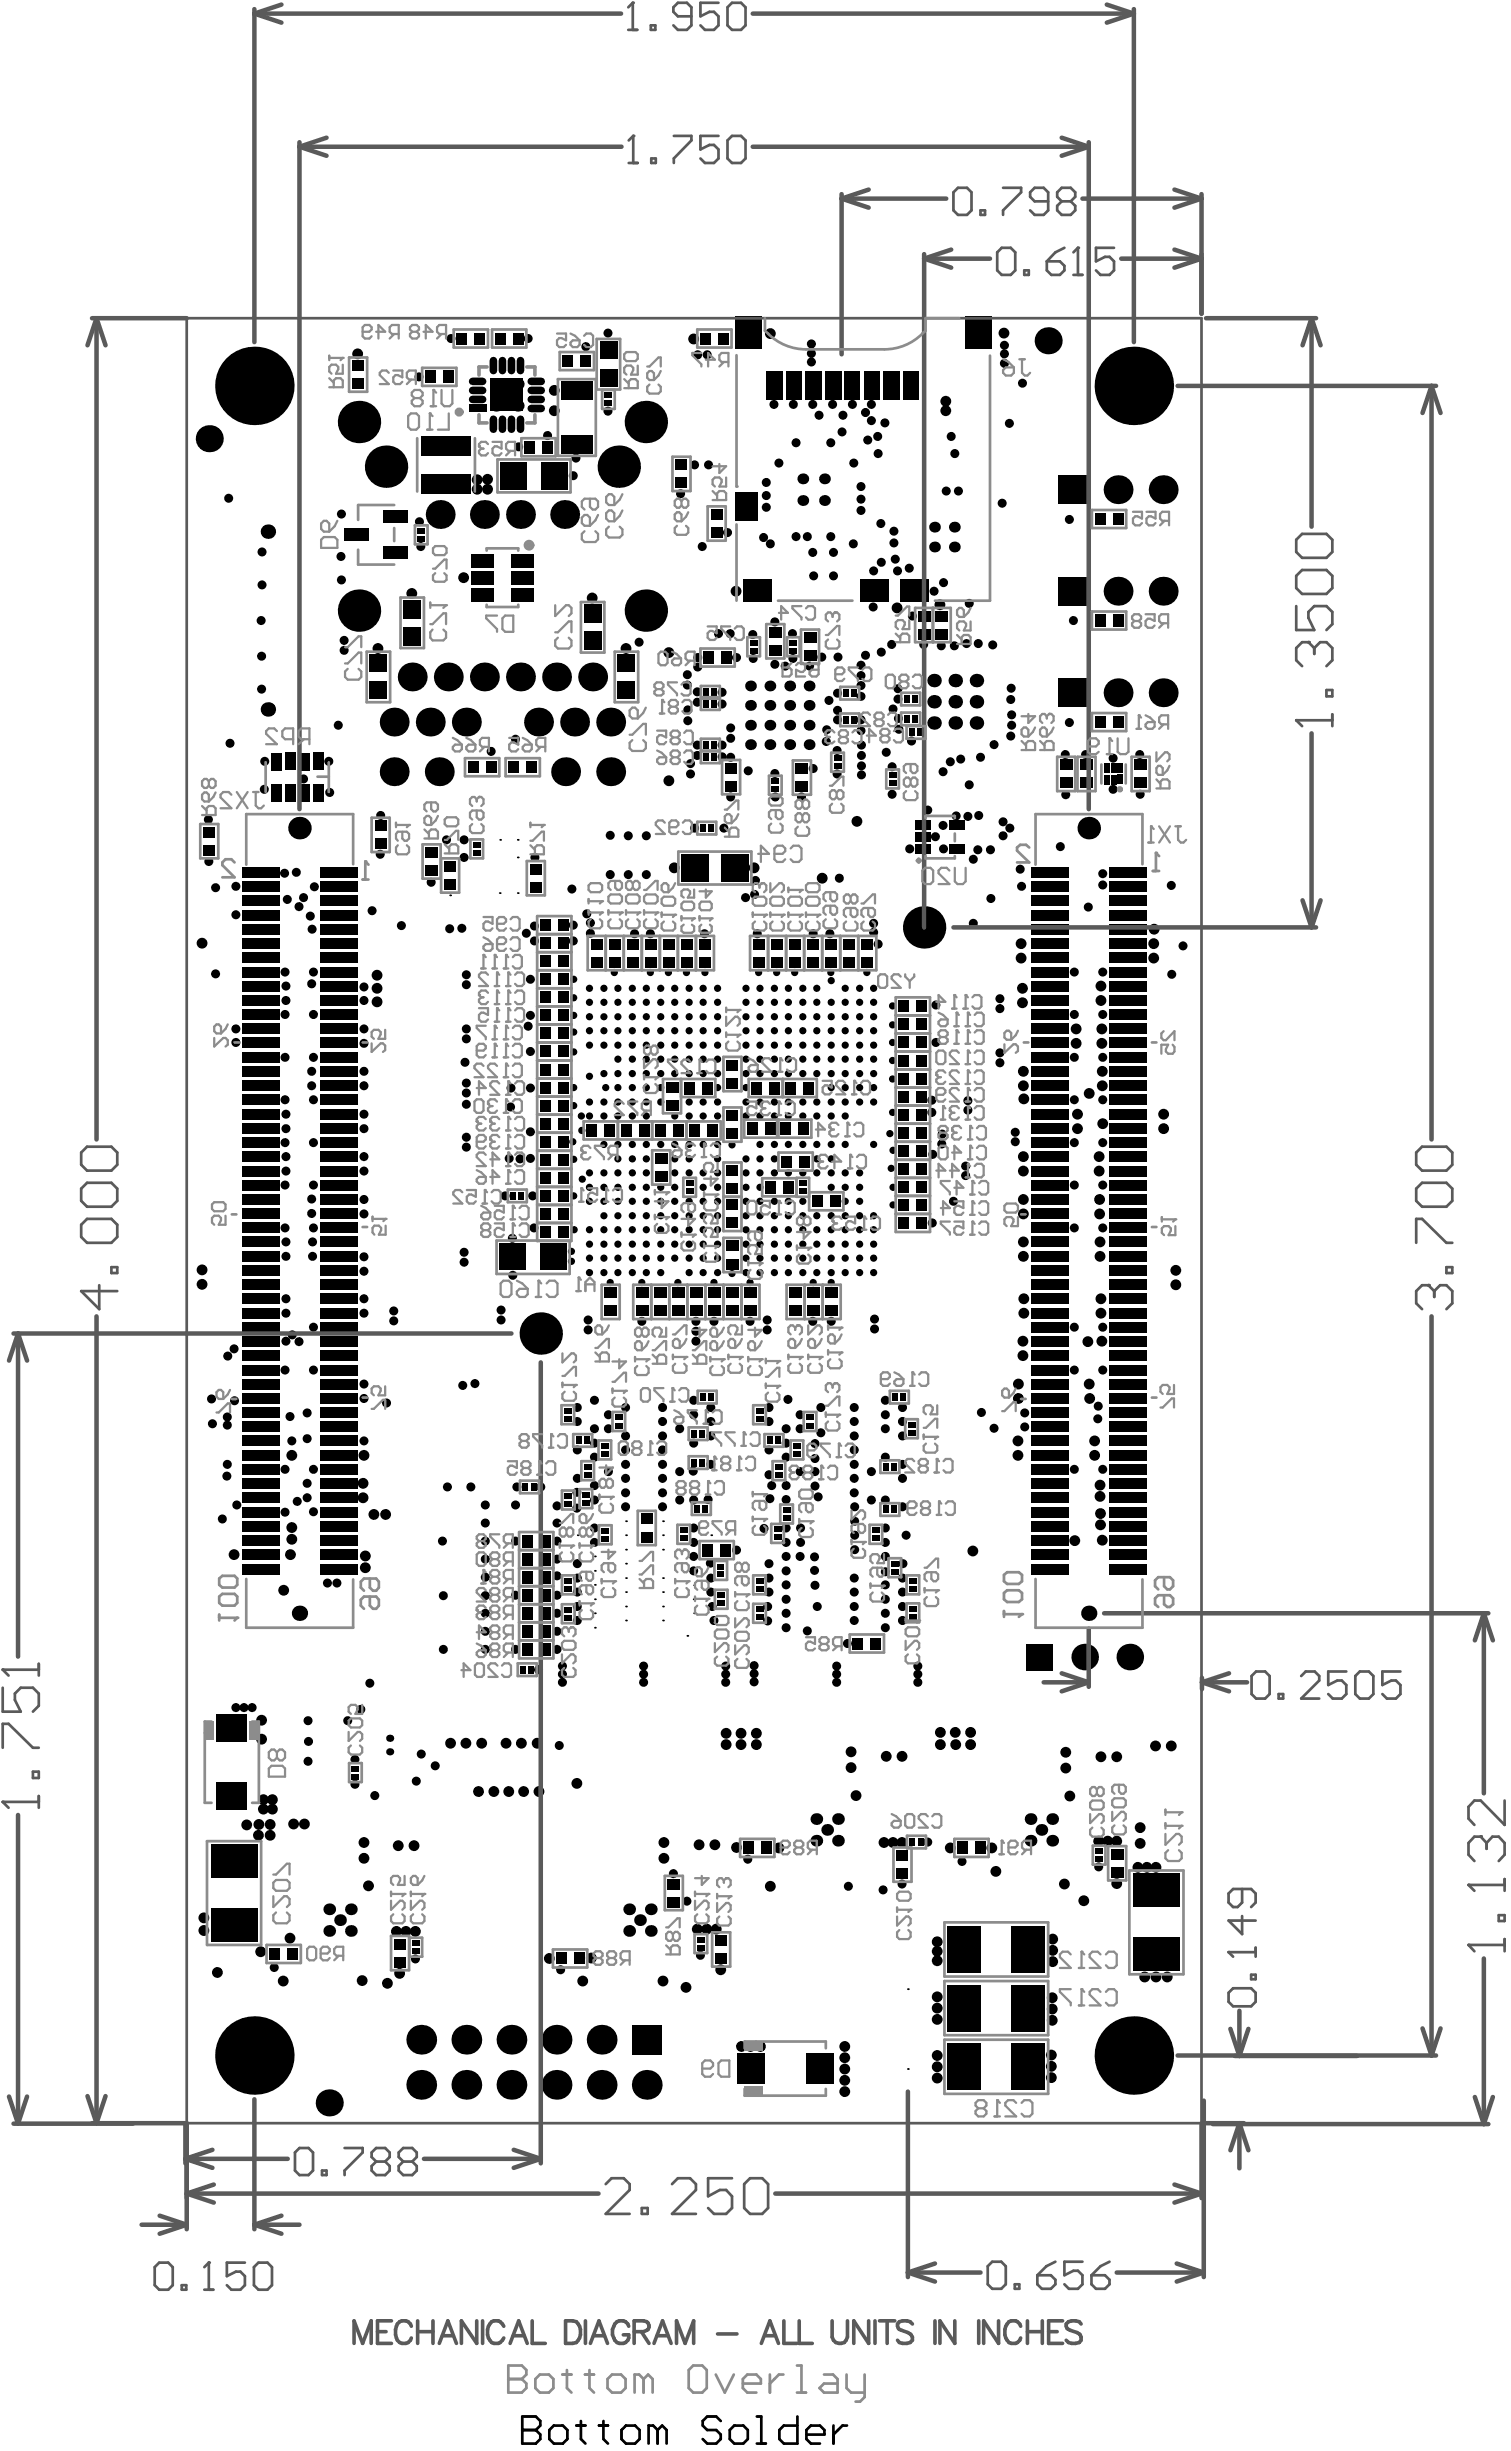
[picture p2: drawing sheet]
<svg xmlns="http://www.w3.org/2000/svg" width="141mm" height="229mm" viewBox="0 0 141 229" stroke-linecap="round" stroke-linejoin="round" font-family="sans-serif">
<g fill="none" stroke="#000" stroke-width=".25">
<path d="M48.8 227h.1M48.8 225.7h1.2l.5 .5v.4l-.5 .4 .5 .4v.4l-.5 .5h-1.2zM48.8 227h1.2M51.7 226.6h.9l.4 .4v.8l-.4 .5h-.9l-.4-.5v-.8zM53.8 226.6h.9M54.3 226.2v1.6l.4 .5M55.9 226.6h.9M56.4 226.2v1.6l.4 .5M58.5 226.6h.8l.4 .4v.8l-.4 .5h-.8l-.5-.5v-.8zM61.4 227l-.4-.4h-.4v1.7M61.4 227v1.3M61.4 227l.4-.4 .5 .4v1.3"/>
<path d="M67.3 226.2l-.4-.5h-.9l-.4 .5v.4l.4 .4h.9l.4 .4v.4l-.4 .5h-.9l-.4-.5M68.6 226.6h.8l.4 .4v.8l-.4 .5h-.8l-.4-.5v-.8zM70.7 228.3h.8M70.7 225.7h.4v2.6M74.5 225.7v2.6h-1.3l-.4-.5v-.8l.4-.4h1.3M75.3 227.4h1.7v-.4l-.4-.4h-.9l-.4 .4v.8l.4 .5h.9M77.8 226.6v1.7M79.1 226.6h-.4l-.9 .8"/>
</g>
<g fill="#000">
<circle cx="23.8" cy="36" r="3.7"/>
<circle cx="33.4" cy="33.1" r=".51"/>
<circle cx="33.5" cy="39.4" r="1.98"/>
<circle cx="39.1" cy="35.2" r=".42"/>
<circle cx="42.1" cy="31.6" r=".42"/>
<circle cx="46.3" cy="37.9" r=".55"/>
<circle cx="46.3" cy="35.9" r=".55"/>
<circle cx="47.3" cy="36.9" r=".55"/>
<circle cx="48.4" cy="35.9" r=".55"/>
<circle cx="48.4" cy="37.9" r=".55"/>
<circle cx="49.3" cy="31.6" r=".42"/>
<circle cx="51.8" cy="36.5" r=".51"/>
<circle cx="51.8" cy="38.4" r=".51"/>
<circle cx="54.7" cy="32.4" r=".42"/>
<circle cx="56.8" cy="38.4" r=".42"/>
<circle cx="56.8" cy="31.1" r=".42"/>
<circle cx="60.3" cy="39.4" r="1.98"/>
<circle cx="64.8" cy="31.7" r=".51"/>
<circle cx="65.2" cy="33.1" r=".42"/>
<circle cx="66" cy="33.1" r=".42"/>
<circle cx="71.9" cy="31.2" r=".51"/>
<circle cx="72.3" cy="37.8" r=".42"/>
<circle cx="74.1" cy="37.8" r=".42"/>
<circle cx="75.8" cy="33" r=".42"/>
<circle cx="75.8" cy="33.8" r=".42"/>
<circle cx="75.8" cy="32.1" r=".42"/>
<circle cx="75.9" cy="37.8" r=".42"/>
<circle cx="76.5" cy="38.8" r=".42"/>
<circle cx="77.8" cy="37.8" r=".42"/>
<circle cx="78.7" cy="38.8" r=".42"/>
<circle cx="79.6" cy="37.8" r=".42"/>
<circle cx="80.8" cy="38.5" r=".42"/>
<circle cx="81.4" cy="39.3" r=".42"/>
<circle cx="81.4" cy="37.8" r=".42"/>
<circle cx="82.6" cy="39.5" r=".42"/>
<circle cx="88.3" cy="37.5" r=".51"/>
<circle cx="88.3" cy="38.4" r=".51"/>
<circle cx="93.8" cy="31.1" r=".51"/>
<circle cx="93.8" cy="32.3" r=".42"/>
<circle cx="93.8" cy="33.9" r=".42"/>
<circle cx="93.8" cy="33.1" r=".42"/>
<circle cx="94.3" cy="39.5" r=".42"/>
<circle cx="95.5" cy="35.8" r=".42"/>
<circle cx="97.9" cy="31.8" r="1.26"/>
<circle cx="105.9" cy="36" r="3.7"/>
<circle cx="19.5" cy="41" r="1.26"/>
<circle cx="21.4" cy="46.5" r=".42"/>
<circle cx="24.4" cy="58" r=".42"/>
<circle cx="24.5" cy="51.6" r=".42"/>
<circle cx="24.5" cy="54.6" r=".42"/>
<circle cx="25" cy="49.7" r=".67"/>
<circle cx="31.8" cy="52" r=".42"/>
<circle cx="31.9" cy="54.2" r=".42"/>
<circle cx="31.9" cy="48" r=".42"/>
<circle cx="32.1" cy="59.8" r=".42"/>
<circle cx="33.5" cy="57" r="1.98"/>
<circle cx="36.1" cy="43.6" r="1.98"/>
<circle cx="38.5" cy="55.4" r=".51"/>
<circle cx="39.2" cy="48.7" r=".42"/>
<circle cx="39.3" cy="51.1" r=".42"/>
<circle cx="41.1" cy="48.1" r="1.35"/>
<circle cx="43.3" cy="54" r=".51"/>
<circle cx="44.6" cy="44.8" r=".51"/>
<circle cx="44.6" cy="45.7" r=".51"/>
<circle cx="45.2" cy="48.1" r="1.35"/>
<circle cx="45.5" cy="45.7" r=".51"/>
<circle cx="45.5" cy="44.8" r=".51"/>
<circle cx="48.4" cy="41.7" r=".42"/>
<circle cx="48.6" cy="48.1" r="1.35"/>
<circle cx="51.1" cy="40.7" r=".42"/>
<circle cx="52.7" cy="48.1" r="1.35"/>
<circle cx="53.5" cy="44.4" r=".42"/>
<circle cx="53.8" cy="42.8" r=".42"/>
<circle cx="55.3" cy="55.9" r=".51"/>
<circle cx="57.8" cy="43.6" r="1.98"/>
<circle cx="59.7" cy="60" r=".42"/>
<circle cx="60.3" cy="57" r="1.98"/>
<circle cx="63.6" cy="46.1" r=".42"/>
<circle cx="64.9" cy="43.4" r=".42"/>
<circle cx="65.6" cy="51.1" r=".42"/>
<circle cx="66.2" cy="43.4" r=".42"/>
<circle cx="67.1" cy="59.2" r=".42"/>
<circle cx="67.9" cy="49.7" r=".42"/>
<circle cx="68.2" cy="59.2" r=".42"/>
<circle cx="68.7" cy="55.2" r=".51"/>
<circle cx="70.3" cy="59.3" r=".42"/>
<circle cx="71.3" cy="50.2" r=".42"/>
<circle cx="71.6" cy="45.1" r=".42"/>
<circle cx="71.6" cy="46.3" r=".42"/>
<circle cx="71.6" cy="47.4" r=".42"/>
<circle cx="71.9" cy="50.8" r=".42"/>
<circle cx="72.4" cy="58.1" r=".42"/>
<circle cx="72.7" cy="43.3" r=".42"/>
<circle cx="74" cy="59.2" r=".42"/>
<circle cx="74.3" cy="41.4" r=".42"/>
<circle cx="74.3" cy="50.1" r=".42"/>
<circle cx="75" cy="44.7" r=".51"/>
<circle cx="75" cy="46.8" r=".51"/>
<circle cx="75.4" cy="50.1" r=".42"/>
<circle cx="75.9" cy="51.6" r=".42"/>
<circle cx="76" cy="53.8" r=".42"/>
<circle cx="77" cy="44.7" r=".51"/>
<circle cx="77" cy="46.8" r=".51"/>
<circle cx="77.6" cy="41.4" r=".42"/>
<circle cx="77.6" cy="50.1" r=".42"/>
<circle cx="77.8" cy="53.8" r=".42"/>
<circle cx="77.8" cy="51.6" r=".42"/>
<circle cx="78.6" cy="40.3" r=".42"/>
<circle cx="79.7" cy="50.8" r=".42"/>
<circle cx="79.7" cy="43.3" r=".42"/>
<circle cx="80.4" cy="47.7" r=".42"/>
<circle cx="80.4" cy="46.6" r=".42"/>
<circle cx="80.4" cy="45.4" r=".42"/>
<circle cx="81" cy="41.1" r=".42"/>
<circle cx="81.5" cy="56.7" r=".42"/>
<circle cx="81.6" cy="53.3" r=".42"/>
<circle cx="82" cy="40.8" r=".42"/>
<circle cx="82" cy="42.4" r=".42"/>
<circle cx="82.3" cy="48.9" r=".42"/>
<circle cx="82.3" cy="52.5" r=".42"/>
<circle cx="83.5" cy="49.6" r=".42"/>
<circle cx="83.5" cy="50.7" r=".42"/>
<circle cx="83.6" cy="52.2" r=".42"/>
<circle cx="83.8" cy="56.8" r=".51"/>
<circle cx="83.8" cy="53.3" r=".42"/>
<circle cx="84.9" cy="53.1" r=".42"/>
<circle cx="85.2" cy="57.5" r=".42"/>
<circle cx="87.2" cy="55.2" r=".42"/>
<circle cx="87.3" cy="51.1" r=".51"/>
<circle cx="87.3" cy="49.2" r=".51"/>
<circle cx="87.8" cy="56.5" r=".51"/>
<circle cx="88.1" cy="54.4" r=".42"/>
<circle cx="88.4" cy="45.9" r=".42"/>
<circle cx="88.8" cy="40.8" r=".42"/>
<circle cx="89.1" cy="51.1" r=".51"/>
<circle cx="89.1" cy="49.2" r=".51"/>
<circle cx="89.2" cy="42.4" r=".42"/>
<circle cx="89.5" cy="45.9" r=".42"/>
<circle cx="90.5" cy="56.4" r=".42"/>
<circle cx="93.6" cy="47" r=".42"/>
<circle cx="99.9" cy="48.5" r=".42"/>
<circle cx="100.2" cy="58" r=".42"/>
<circle cx="104.4" cy="45.7" r="1.35"/>
<circle cx="104.4" cy="55.2" r="1.35"/>
<circle cx="108.6" cy="45.7" r="1.35"/>
<circle cx="108.6" cy="55.2" r="1.35"/>
<circle cx="19.5" cy="76.6" r=".42"/>
<circle cx="21.5" cy="69.4" r=".42"/>
<circle cx="24.4" cy="64.4" r=".42"/>
<circle cx="24.4" cy="61.3" r=".42"/>
<circle cx="24.7" cy="73.7" r=".42"/>
<circle cx="24.7" cy="71.1" r=".42"/>
<circle cx="25" cy="66.3" r=".67"/>
<circle cx="28" cy="77.4" r="1.05"/>
<circle cx="28.3" cy="72.8" r=".42"/>
<circle cx="30.7" cy="71.1" r=".42"/>
<circle cx="30.8" cy="74" r=".42"/>
<circle cx="31.6" cy="67.7" r=".42"/>
<circle cx="32.1" cy="60.7" r=".42"/>
<circle cx="35.3" cy="60.6" r=".51"/>
<circle cx="35.5" cy="79.8" r=".42"/>
<circle cx="35.5" cy="76.2" r=".42"/>
<circle cx="36.8" cy="72.1" r="1.35"/>
<circle cx="36.8" cy="67.5" r="1.35"/>
<circle cx="38.5" cy="63.2" r="1.35"/>
<circle cx="40.2" cy="67.5" r="1.35"/>
<circle cx="41" cy="72.1" r="1.35"/>
<circle cx="41.7" cy="78.5" r=".42"/>
<circle cx="41.9" cy="63.2" r="1.35"/>
<circle cx="43.3" cy="78.5" r=".42"/>
<circle cx="43.6" cy="67.5" r="1.35"/>
<circle cx="45.2" cy="63.2" r="1.35"/>
<circle cx="45.9" cy="70.2" r=".42"/>
<circle cx="48.1" cy="69.1" r=".42"/>
<circle cx="48.6" cy="63.2" r="1.35"/>
<circle cx="50.3" cy="67.5" r="1.35"/>
<circle cx="52" cy="63.2" r="1.35"/>
<circle cx="52.8" cy="72.1" r="1.35"/>
<circle cx="53.7" cy="67.5" r="1.35"/>
<circle cx="55.3" cy="63.2" r="1.35"/>
<circle cx="57" cy="78" r=".42"/>
<circle cx="57" cy="67.5" r="1.35"/>
<circle cx="57" cy="72.1" r="1.35"/>
<circle cx="58.5" cy="60.6" r=".51"/>
<circle cx="58.7" cy="78.1" r=".42"/>
<circle cx="60.4" cy="78.1" r=".42"/>
<circle cx="62.5" cy="72.9" r=".51"/>
<circle cx="62.5" cy="61" r=".51"/>
<circle cx="64.2" cy="63" r=".42"/>
<circle cx="64.2" cy="64" r=".42"/>
<circle cx="64.2" cy="67.3" r=".42"/>
<circle cx="64.2" cy="66.3" r=".42"/>
<circle cx="64.5" cy="72.3" r=".42"/>
<circle cx="64.5" cy="71.3" r=".42"/>
<circle cx="64.9" cy="77.4" r=".42"/>
<circle cx="65.1" cy="65.6" r=".42"/>
<circle cx="65.1" cy="64.6" r=".42"/>
<circle cx="65.1" cy="69.6" r=".42"/>
<circle cx="65.1" cy="70.6" r=".42"/>
<circle cx="65.2" cy="62.3" r=".42"/>
<circle cx="65.2" cy="61.4" r=".42"/>
<circle cx="67.4" cy="70.7" r=".42"/>
<circle cx="67.4" cy="64.7" r=".42"/>
<circle cx="67.4" cy="65.8" r=".42"/>
<circle cx="67.4" cy="69.6" r=".42"/>
<circle cx="67.6" cy="77.4" r=".42"/>
<circle cx="68.2" cy="68" r=".42"/>
<circle cx="68.2" cy="69" r=".42"/>
<circle cx="68.2" cy="70.7" r=".42"/>
<circle cx="68.2" cy="74.4" r=".42"/>
<circle cx="68.8" cy="61.4" r=".42"/>
<circle cx="69.9" cy="72" r=".42"/>
<circle cx="70.1" cy="67.7" r=".51"/>
<circle cx="70.1" cy="69.6" r=".51"/>
<circle cx="70.1" cy="65.9" r=".51"/>
<circle cx="70.1" cy="64.1" r=".51"/>
<circle cx="70.3" cy="61.5" r=".42"/>
<circle cx="71.9" cy="69.6" r=".51"/>
<circle cx="71.9" cy="67.7" r=".51"/>
<circle cx="71.9" cy="64.1" r=".51"/>
<circle cx="71.9" cy="65.9" r=".51"/>
<circle cx="72.4" cy="72.3" r=".42"/>
<circle cx="72.4" cy="62.1" r=".42"/>
<circle cx="72.4" cy="74.4" r=".42"/>
<circle cx="73.3" cy="62.2" r=".42"/>
<circle cx="73.8" cy="69.6" r=".51"/>
<circle cx="73.8" cy="64.1" r=".51"/>
<circle cx="73.8" cy="67.7" r=".51"/>
<circle cx="73.8" cy="65.9" r=".51"/>
<circle cx="74" cy="61.5" r=".42"/>
<circle cx="74.8" cy="74.4" r=".42"/>
<circle cx="75.6" cy="64.1" r=".51"/>
<circle cx="75.6" cy="69.6" r=".51"/>
<circle cx="75.6" cy="65.9" r=".51"/>
<circle cx="75.6" cy="67.7" r=".51"/>
<circle cx="75.6" cy="62.2" r=".42"/>
<circle cx="75.9" cy="71.8" r=".42"/>
<circle cx="76.7" cy="61.4" r=".42"/>
<circle cx="77.2" cy="69.3" r=".42"/>
<circle cx="77.2" cy="68.2" r=".42"/>
<circle cx="77.4" cy="65.4" r=".42"/>
<circle cx="78.2" cy="70.1" r=".42"/>
<circle cx="78.2" cy="72.3" r=".42"/>
<circle cx="78.2" cy="67.2" r=".42"/>
<circle cx="78.2" cy="64.8" r=".42"/>
<circle cx="78.2" cy="66.4" r=".42"/>
<circle cx="78.3" cy="61.4" r=".42"/>
<circle cx="80" cy="76.7" r=".51"/>
<circle cx="80.4" cy="64" r=".42"/>
<circle cx="80.4" cy="65" r=".42"/>
<circle cx="80.4" cy="67.2" r=".42"/>
<circle cx="80.4" cy="63.1" r=".42"/>
<circle cx="80.4" cy="68.3" r=".42"/>
<circle cx="80.4" cy="62.1" r=".42"/>
<circle cx="80.4" cy="72.4" r=".42"/>
<circle cx="80.4" cy="71.5" r=".42"/>
<circle cx="80.4" cy="69.6" r=".42"/>
<circle cx="80.4" cy="70.6" r=".42"/>
<circle cx="80.8" cy="61.2" r=".42"/>
<circle cx="82.3" cy="60.9" r=".42"/>
<circle cx="82.8" cy="70.3" r=".42"/>
<circle cx="83.3" cy="60.2" r=".42"/>
<circle cx="83.3" cy="71.6" r=".42"/>
<circle cx="83.3" cy="74.2" r=".42"/>
<circle cx="83.4" cy="66.2" r=".42"/>
<circle cx="83.9" cy="65.3" r=".42"/>
<circle cx="83.9" cy="64.3" r=".42"/>
<circle cx="83.9" cy="67.1" r=".42"/>
<circle cx="83.9" cy="68.1" r=".42"/>
<circle cx="85" cy="79.3" r=".42"/>
<circle cx="85.1" cy="69.2" r=".42"/>
<circle cx="86.3" cy="60.2" r=".42"/>
<circle cx="86.6" cy="75.7" r=".42"/>
<circle cx="87.2" cy="63.6" r=".63"/>
<circle cx="87.2" cy="67.5" r=".63"/>
<circle cx="87.2" cy="65.6" r=".63"/>
<circle cx="87.4" cy="78.2" r=".42"/>
<circle cx="87.9" cy="60.3" r=".42"/>
<circle cx="88.1" cy="77.1" r=".42"/>
<circle cx="88.1" cy="72.1" r=".42"/>
<circle cx="88.1" cy="79.3" r=".42"/>
<circle cx="88.7" cy="71.2" r=".42"/>
<circle cx="89.1" cy="60.3" r=".42"/>
<circle cx="89.2" cy="65.6" r=".63"/>
<circle cx="89.2" cy="67.5" r=".63"/>
<circle cx="89.2" cy="63.6" r=".63"/>
<circle cx="89.3" cy="76.2" r=".42"/>
<circle cx="89.7" cy="70.9" r=".42"/>
<circle cx="90.3" cy="60.1" r=".42"/>
<circle cx="90.4" cy="76.3" r=".42"/>
<circle cx="90.5" cy="73.3" r=".42"/>
<circle cx="91.2" cy="67.5" r=".63"/>
<circle cx="91.2" cy="65.6" r=".63"/>
<circle cx="91.2" cy="63.6" r=".63"/>
<circle cx="91.3" cy="79.4" r=".42"/>
<circle cx="91.4" cy="60.1" r=".42"/>
<circle cx="91.4" cy="76.2" r=".42"/>
<circle cx="91.6" cy="70.7" r=".42"/>
<circle cx="92.5" cy="79.4" r=".42"/>
<circle cx="92.7" cy="60.2" r=".42"/>
<circle cx="92.8" cy="69.6" r=".42"/>
<circle cx="93.7" cy="76.8" r=".42"/>
<circle cx="93.7" cy="78.1" r=".42"/>
<circle cx="94.3" cy="77.4" r=".42"/>
<circle cx="94.4" cy="68.8" r=".42"/>
<circle cx="94.4" cy="65.3" r=".42"/>
<circle cx="94.4" cy="64.3" r=".42"/>
<circle cx="94.5" cy="66.8" r=".42"/>
<circle cx="94.5" cy="67.7" r=".42"/>
<circle cx="99" cy="79.1" r=".42"/>
<circle cx="99.5" cy="70.5" r=".42"/>
<circle cx="99.5" cy="74.2" r=".42"/>
<circle cx="99.9" cy="67.5" r=".42"/>
<circle cx="101.4" cy="70.5" r=".42"/>
<circle cx="101.7" cy="77.4" r="1.05"/>
<circle cx="104" cy="73.7" r=".42"/>
<circle cx="104" cy="70.8" r=".42"/>
<circle cx="104.4" cy="64.7" r="1.35"/>
<circle cx="106.4" cy="70.5" r=".42"/>
<circle cx="106.5" cy="74.2" r=".42"/>
<circle cx="108.6" cy="64.7" r="1.35"/>
<circle cx="18.9" cy="88.1" r=".51"/>
<circle cx="19.5" cy="80.5" r=".42"/>
<circle cx="20.1" cy="91" r=".42"/>
<circle cx="20.1" cy="82.9" r=".42"/>
<circle cx="22" cy="82.8" r=".42"/>
<circle cx="22" cy="96.1" r=".42"/>
<circle cx="22" cy="97.4" r=".42"/>
<circle cx="22" cy="85.4" r=".42"/>
<circle cx="26.6" cy="81.6" r=".42"/>
<circle cx="26.6" cy="94.8" r=".42"/>
<circle cx="26.6" cy="90.8" r=".42"/>
<circle cx="26.6" cy="98.8" r=".42"/>
<circle cx="26.7" cy="92.1" r=".42"/>
<circle cx="26.7" cy="93.5" r=".42"/>
<circle cx="26.8" cy="84" r=".42"/>
<circle cx="27.7" cy="81.5" r=".42"/>
<circle cx="27.9" cy="84.7" r=".42"/>
<circle cx="28.3" cy="83.8" r=".42"/>
<circle cx="29" cy="85.6" r=".42"/>
<circle cx="29.1" cy="91.9" r=".42"/>
<circle cx="29.1" cy="86.8" r=".42"/>
<circle cx="29.3" cy="94.8" r=".42"/>
<circle cx="29.3" cy="90.8" r=".42"/>
<circle cx="29.3" cy="98.8" r=".42"/>
<circle cx="29.4" cy="82.8" r=".42"/>
<circle cx="34" cy="97.5" r=".42"/>
<circle cx="34" cy="96.1" r=".42"/>
<circle cx="34" cy="93.5" r=".42"/>
<circle cx="34" cy="92.2" r=".42"/>
<circle cx="34.7" cy="85.1" r=".42"/>
<circle cx="35.2" cy="92.3" r=".51"/>
<circle cx="35.2" cy="91.1" r=".51"/>
<circle cx="35.2" cy="93.6" r=".51"/>
<circle cx="37.5" cy="86.5" r=".42"/>
<circle cx="40.3" cy="82.4" r=".42"/>
<circle cx="42" cy="86.8" r=".42"/>
<circle cx="43.1" cy="86.7" r=".42"/>
<circle cx="43.3" cy="80.1" r=".42"/>
<circle cx="43.4" cy="99.2" r=".42"/>
<circle cx="43.6" cy="91.1" r=".42"/>
<circle cx="43.6" cy="92" r=".42"/>
<circle cx="43.6" cy="96.1" r=".42"/>
<circle cx="43.6" cy="97" r=".42"/>
<circle cx="49.2" cy="87.2" r=".42"/>
<circle cx="49.3" cy="95.9" r=".42"/>
<circle cx="49.5" cy="98.2" r=".42"/>
<circle cx="49.5" cy="94.8" r=".42"/>
<circle cx="49.5" cy="91.5" r=".42"/>
<circle cx="49.9" cy="87.9" r=".42"/>
<circle cx="49.9" cy="86.5" r=".42"/>
<circle cx="50" cy="80.1" r=".42"/>
<circle cx="53.4" cy="83" r=".42"/>
<circle cx="53.5" cy="87.9" r=".42"/>
<circle cx="53.5" cy="86.4" r=".42"/>
<circle cx="53.6" cy="93.2" r=".34"/>
<circle cx="53.6" cy="96.4" r=".34"/>
<circle cx="53.6" cy="94.8" r=".34"/>
<circle cx="53.6" cy="98.3" r=".34"/>
<circle cx="53.6" cy="91.5" r=".34"/>
<circle cx="54.8" cy="85.4" r=".42"/>
<circle cx="55.1" cy="95" r=".34"/>
<circle cx="55.1" cy="92.3" r=".34"/>
<circle cx="55.1" cy="97.6" r=".34"/>
<circle cx="55.1" cy="93.6" r=".34"/>
<circle cx="55.1" cy="96.3" r=".34"/>
<circle cx="55.1" cy="86.2" r=".42"/>
<circle cx="55.1" cy="87.2" r=".42"/>
<circle cx="56.4" cy="95" r=".34"/>
<circle cx="56.4" cy="92.3" r=".34"/>
<circle cx="56.4" cy="97.6" r=".34"/>
<circle cx="56.4" cy="96.3" r=".34"/>
<circle cx="56.4" cy="93.6" r=".34"/>
<circle cx="57" cy="81.7" r=".42"/>
<circle cx="57.4" cy="90.8" r=".34"/>
<circle cx="57.7" cy="95" r=".34"/>
<circle cx="57.7" cy="92.3" r=".34"/>
<circle cx="57.7" cy="97.6" r=".34"/>
<circle cx="57.7" cy="98.9" r=".34"/>
<circle cx="57.7" cy="93.6" r=".34"/>
<circle cx="57.7" cy="96.3" r=".34"/>
<circle cx="58.7" cy="81.7" r=".42"/>
<circle cx="59.1" cy="95" r=".34"/>
<circle cx="59.1" cy="92.3" r=".34"/>
<circle cx="59.1" cy="97.6" r=".34"/>
<circle cx="59.1" cy="98.9" r=".34"/>
<circle cx="59.1" cy="93.6" r=".34"/>
<circle cx="59.1" cy="96.3" r=".34"/>
<circle cx="59.3" cy="87.2" r=".42"/>
<circle cx="60.4" cy="81.7" r=".42"/>
<circle cx="60.4" cy="95" r=".34"/>
<circle cx="60.4" cy="92.3" r=".34"/>
<circle cx="60.4" cy="97.6" r=".34"/>
<circle cx="60.4" cy="98.9" r=".34"/>
<circle cx="60.4" cy="93.6" r=".34"/>
<circle cx="60.4" cy="96.3" r=".34"/>
<circle cx="60.7" cy="87.2" r=".42"/>
<circle cx="60.7" cy="90.8" r=".34"/>
<circle cx="61.7" cy="95" r=".34"/>
<circle cx="61.7" cy="92.3" r=".34"/>
<circle cx="61.7" cy="97.6" r=".34"/>
<circle cx="61.7" cy="98.9" r=".34"/>
<circle cx="61.7" cy="93.6" r=".34"/>
<circle cx="61.7" cy="96.3" r=".34"/>
<circle cx="62.4" cy="90.8" r=".34"/>
<circle cx="63" cy="81.1" r=".51"/>
<circle cx="63" cy="95" r=".34"/>
<circle cx="63" cy="97.6" r=".34"/>
<circle cx="63" cy="92.3" r=".34"/>
<circle cx="63" cy="98.9" r=".34"/>
<circle cx="63" cy="96.3" r=".34"/>
<circle cx="63" cy="93.6" r=".34"/>
<circle cx="64.1" cy="90.8" r=".34"/>
<circle cx="64.4" cy="95" r=".34"/>
<circle cx="64.4" cy="92.3" r=".34"/>
<circle cx="64.4" cy="97.6" r=".34"/>
<circle cx="64.4" cy="98.9" r=".34"/>
<circle cx="64.4" cy="93.6" r=".34"/>
<circle cx="64.4" cy="96.3" r=".34"/>
<circle cx="65.7" cy="95" r=".34"/>
<circle cx="65.7" cy="92.3" r=".34"/>
<circle cx="65.7" cy="97.6" r=".34"/>
<circle cx="65.7" cy="98.9" r=".34"/>
<circle cx="65.7" cy="96.3" r=".34"/>
<circle cx="65.7" cy="93.6" r=".34"/>
<circle cx="65.8" cy="87.2" r=".42"/>
<circle cx="65.8" cy="90.8" r=".34"/>
<circle cx="67" cy="95" r=".34"/>
<circle cx="67" cy="92.3" r=".34"/>
<circle cx="67" cy="97.6" r=".34"/>
<circle cx="67" cy="98.9" r=".34"/>
<circle cx="67" cy="93.6" r=".34"/>
<circle cx="67" cy="96.3" r=".34"/>
<circle cx="69.6" cy="83.8" r=".42"/>
<circle cx="69.7" cy="95" r=".34"/>
<circle cx="69.7" cy="92.3" r=".34"/>
<circle cx="69.7" cy="97.6" r=".34"/>
<circle cx="69.7" cy="98.9" r=".34"/>
<circle cx="69.7" cy="96.3" r=".34"/>
<circle cx="69.7" cy="93.6" r=".34"/>
<circle cx="70.4" cy="81.1" r=".51"/>
<circle cx="70.5" cy="83.6" r=".42"/>
<circle cx="70.6" cy="82.2" r=".42"/>
<circle cx="70.7" cy="87.2" r=".42"/>
<circle cx="70.8" cy="90.8" r=".34"/>
<circle cx="71" cy="95" r=".34"/>
<circle cx="71" cy="92.3" r=".34"/>
<circle cx="71" cy="97.6" r=".34"/>
<circle cx="71" cy="98.9" r=".34"/>
<circle cx="71" cy="93.6" r=".34"/>
<circle cx="71" cy="96.3" r=".34"/>
<circle cx="72.3" cy="95" r=".34"/>
<circle cx="72.3" cy="92.3" r=".34"/>
<circle cx="72.3" cy="97.6" r=".34"/>
<circle cx="72.3" cy="98.9" r=".34"/>
<circle cx="72.3" cy="93.6" r=".34"/>
<circle cx="72.3" cy="96.3" r=".34"/>
<circle cx="72.5" cy="90.8" r=".34"/>
<circle cx="73.6" cy="95" r=".34"/>
<circle cx="73.6" cy="92.3" r=".34"/>
<circle cx="73.6" cy="97.6" r=".34"/>
<circle cx="73.6" cy="98.9" r=".34"/>
<circle cx="73.6" cy="93.6" r=".34"/>
<circle cx="73.6" cy="96.3" r=".34"/>
<circle cx="74.2" cy="90.8" r=".34"/>
<circle cx="75" cy="95" r=".34"/>
<circle cx="75" cy="92.3" r=".34"/>
<circle cx="75" cy="97.6" r=".34"/>
<circle cx="75" cy="98.9" r=".34"/>
<circle cx="75" cy="96.3" r=".34"/>
<circle cx="75" cy="93.6" r=".34"/>
<circle cx="75.9" cy="87.2" r=".42"/>
<circle cx="76.3" cy="95" r=".34"/>
<circle cx="76.3" cy="92.3" r=".34"/>
<circle cx="76.3" cy="97.6" r=".34"/>
<circle cx="76.3" cy="98.9" r=".34"/>
<circle cx="76.3" cy="96.3" r=".34"/>
<circle cx="76.3" cy="93.6" r=".34"/>
<circle cx="76.8" cy="82" r=".51"/>
<circle cx="77.5" cy="87.2" r=".42"/>
<circle cx="77.6" cy="90.8" r=".34"/>
<circle cx="77.6" cy="95" r=".34"/>
<circle cx="77.6" cy="97.6" r=".34"/>
<circle cx="77.6" cy="91.6" r=".34"/>
<circle cx="77.6" cy="98.9" r=".34"/>
<circle cx="77.6" cy="93.6" r=".34"/>
<circle cx="77.6" cy="96.3" r=".34"/>
<circle cx="78.4" cy="82" r=".42"/>
<circle cx="78.9" cy="95" r=".34"/>
<circle cx="78.9" cy="92.3" r=".34"/>
<circle cx="78.9" cy="97.6" r=".34"/>
<circle cx="78.9" cy="98.9" r=".34"/>
<circle cx="78.9" cy="96.3" r=".34"/>
<circle cx="78.9" cy="93.6" r=".34"/>
<circle cx="80.3" cy="95" r=".34"/>
<circle cx="80.3" cy="97.6" r=".34"/>
<circle cx="80.3" cy="92.3" r=".34"/>
<circle cx="80.3" cy="98.9" r=".34"/>
<circle cx="80.3" cy="96.3" r=".34"/>
<circle cx="80.3" cy="93.6" r=".34"/>
<circle cx="81" cy="90.8" r=".34"/>
<circle cx="81.6" cy="87.1" r=".42"/>
<circle cx="81.6" cy="86.3" r=".42"/>
<circle cx="81.6" cy="95" r=".34"/>
<circle cx="81.6" cy="92.3" r=".34"/>
<circle cx="81.6" cy="97.6" r=".34"/>
<circle cx="81.6" cy="98.9" r=".34"/>
<circle cx="81.6" cy="93.6" r=".34"/>
<circle cx="81.6" cy="96.3" r=".34"/>
<circle cx="82" cy="88.2" r=".42"/>
<circle cx="83.4" cy="94" r=".34"/>
<circle cx="83.4" cy="95.7" r=".34"/>
<circle cx="83.4" cy="97.4" r=".34"/>
<circle cx="83.4" cy="99.1" r=".34"/>
<circle cx="86.3" cy="86.6" r="1.98"/>
<circle cx="87.4" cy="97.4" r=".42"/>
<circle cx="87.4" cy="93.9" r=".42"/>
<circle cx="90.9" cy="80.3" r=".42"/>
<circle cx="90.9" cy="86.3" r=".42"/>
<circle cx="92.5" cy="83.9" r=".42"/>
<circle cx="93.4" cy="99.3" r=".42"/>
<circle cx="93.4" cy="98.3" r=".42"/>
<circle cx="93.4" cy="93.3" r=".42"/>
<circle cx="93.4" cy="94.2" r=".42"/>
<circle cx="95.3" cy="81.2" r=".42"/>
<circle cx="95.4" cy="89.5" r=".51"/>
<circle cx="95.4" cy="88.1" r=".51"/>
<circle cx="95.4" cy="82.8" r=".42"/>
<circle cx="95.5" cy="92.3" r=".51"/>
<circle cx="95.5" cy="93.7" r=".51"/>
<circle cx="100.3" cy="94.8" r=".42"/>
<circle cx="100.3" cy="90.8" r=".42"/>
<circle cx="100.3" cy="98.8" r=".42"/>
<circle cx="100.5" cy="96.1" r=".51"/>
<circle cx="100.5" cy="97.5" r=".51"/>
<circle cx="101.6" cy="84.7" r=".42"/>
<circle cx="102.8" cy="92.1" r=".51"/>
<circle cx="102.8" cy="93.5" r=".51"/>
<circle cx="102.9" cy="96.1" r=".51"/>
<circle cx="102.9" cy="97.5" r=".51"/>
<circle cx="103" cy="94.8" r=".42"/>
<circle cx="103" cy="90.8" r=".42"/>
<circle cx="103" cy="81.6" r=".42"/>
<circle cx="103" cy="98.8" r=".42"/>
<circle cx="103" cy="82.7" r=".42"/>
<circle cx="107.7" cy="89.5" r=".51"/>
<circle cx="107.7" cy="88.1" r=".51"/>
<circle cx="107.8" cy="86.8" r=".51"/>
<circle cx="109.4" cy="82.7" r=".42"/>
<circle cx="109.4" cy="91" r=".42"/>
<circle cx="110.5" cy="88.4" r=".42"/>
<circle cx="18.9" cy="118.6" r=".51"/>
<circle cx="18.9" cy="120" r=".51"/>
<circle cx="26.6" cy="110.7" r=".42"/>
<circle cx="26.6" cy="106.7" r=".42"/>
<circle cx="26.6" cy="114.7" r=".42"/>
<circle cx="26.6" cy="102.7" r=".42"/>
<circle cx="26.7" cy="116" r=".42"/>
<circle cx="26.7" cy="117.4" r=".42"/>
<circle cx="26.7" cy="104.1" r=".42"/>
<circle cx="26.7" cy="105.4" r=".42"/>
<circle cx="26.7" cy="109.4" r=".42"/>
<circle cx="26.7" cy="108" r=".42"/>
<circle cx="29.1" cy="113.4" r=".42"/>
<circle cx="29.1" cy="100.1" r=".42"/>
<circle cx="29.1" cy="112" r=".42"/>
<circle cx="29.1" cy="101.4" r=".42"/>
<circle cx="29.2" cy="116" r=".42"/>
<circle cx="29.2" cy="117.4" r=".42"/>
<circle cx="29.3" cy="110.7" r=".42"/>
<circle cx="29.3" cy="114.7" r=".42"/>
<circle cx="29.3" cy="106.7" r=".42"/>
<circle cx="29.3" cy="102.7" r=".42"/>
<circle cx="34" cy="117.4" r=".42"/>
<circle cx="34" cy="112" r=".42"/>
<circle cx="34" cy="118.7" r=".42"/>
<circle cx="34" cy="113.4" r=".42"/>
<circle cx="34" cy="100.1" r=".42"/>
<circle cx="34" cy="101.4" r=".42"/>
<circle cx="34" cy="104.1" r=".42"/>
<circle cx="34" cy="105.4" r=".42"/>
<circle cx="34" cy="108" r=".42"/>
<circle cx="34" cy="109.4" r=".42"/>
<circle cx="43.3" cy="117" r=".42"/>
<circle cx="43.3" cy="117.9" r=".42"/>
<circle cx="43.6" cy="101.2" r=".42"/>
<circle cx="43.6" cy="102.1" r=".42"/>
<circle cx="43.6" cy="103.2" r=".42"/>
<circle cx="43.6" cy="107.2" r=".42"/>
<circle cx="43.6" cy="106.2" r=".42"/>
<circle cx="47.2" cy="111.7" r=".42"/>
<circle cx="47.6" cy="108.2" r=".42"/>
<circle cx="47.7" cy="103.4" r=".42"/>
<circle cx="47.7" cy="101.6" r=".42"/>
<circle cx="47.8" cy="115.7" r=".42"/>
<circle cx="47.9" cy="119.1" r=".42"/>
<circle cx="48.6" cy="108.3" r=".42"/>
<circle cx="49.5" cy="108.2" r=".42"/>
<circle cx="49.5" cy="105.7" r=".42"/>
<circle cx="49.5" cy="101.6" r=".42"/>
<circle cx="49.7" cy="111.7" r=".42"/>
<circle cx="49.9" cy="114.7" r=".42"/>
<circle cx="53.4" cy="116.9" r=".34"/>
<circle cx="53.4" cy="117.8" r=".34"/>
<circle cx="53.5" cy="106.7" r=".34"/>
<circle cx="53.6" cy="101.6" r=".34"/>
<circle cx="53.6" cy="108.3" r=".34"/>
<circle cx="53.6" cy="103.3" r=".34"/>
<circle cx="53.6" cy="111.7" r=".34"/>
<circle cx="53.6" cy="114.9" r=".34"/>
<circle cx="54.3" cy="104.2" r=".34"/>
<circle cx="54.3" cy="105.6" r=".34"/>
<circle cx="54.4" cy="110.2" r=".34"/>
<circle cx="55.1" cy="117.5" r=".34"/>
<circle cx="55.1" cy="118.9" r=".34"/>
<circle cx="55.1" cy="102.9" r=".34"/>
<circle cx="55.1" cy="116.2" r=".34"/>
<circle cx="55.1" cy="109.6" r=".34"/>
<circle cx="55.1" cy="112.2" r=".34"/>
<circle cx="55.1" cy="100.5" r=".34"/>
<circle cx="55.1" cy="114.9" r=".34"/>
<circle cx="55.1" cy="110.9" r=".34"/>
<circle cx="55.1" cy="104.2" r=".34"/>
<circle cx="56.4" cy="100.3" r=".34"/>
<circle cx="56.4" cy="118.9" r=".34"/>
<circle cx="56.4" cy="102.9" r=".34"/>
<circle cx="56.4" cy="117.5" r=".34"/>
<circle cx="56.4" cy="112.2" r=".34"/>
<circle cx="56.4" cy="109.6" r=".34"/>
<circle cx="56.4" cy="116.2" r=".34"/>
<circle cx="56.4" cy="114.9" r=".34"/>
<circle cx="56.4" cy="113.6" r=".34"/>
<circle cx="56.4" cy="104.2" r=".34"/>
<circle cx="56.4" cy="110.9" r=".34"/>
<circle cx="56.4" cy="106.9" r=".34"/>
<circle cx="56.6" cy="101.6" r=".34"/>
<circle cx="57" cy="119.8" r=".34"/>
<circle cx="57.7" cy="117.5" r=".34"/>
<circle cx="57.7" cy="100.3" r=".34"/>
<circle cx="57.7" cy="102.9" r=".34"/>
<circle cx="57.7" cy="101.6" r=".34"/>
<circle cx="57.7" cy="118.9" r=".34"/>
<circle cx="57.7" cy="113.6" r=".34"/>
<circle cx="57.7" cy="108.3" r=".34"/>
<circle cx="57.7" cy="109.6" r=".34"/>
<circle cx="57.7" cy="106.9" r=".34"/>
<circle cx="57.7" cy="112.2" r=".34"/>
<circle cx="57.7" cy="116.2" r=".34"/>
<circle cx="57.7" cy="104.2" r=".34"/>
<circle cx="57.7" cy="114.9" r=".34"/>
<circle cx="57.7" cy="110.9" r=".34"/>
<circle cx="59.1" cy="100.3" r=".34"/>
<circle cx="59.1" cy="117.5" r=".34"/>
<circle cx="59.1" cy="118.9" r=".34"/>
<circle cx="59.1" cy="101.6" r=".34"/>
<circle cx="59.1" cy="102.9" r=".34"/>
<circle cx="59.1" cy="112.2" r=".34"/>
<circle cx="59.1" cy="109.6" r=".34"/>
<circle cx="59.1" cy="106.9" r=".34"/>
<circle cx="59.1" cy="113.6" r=".34"/>
<circle cx="59.1" cy="108.3" r=".34"/>
<circle cx="59.1" cy="116.2" r=".34"/>
<circle cx="59.1" cy="114.9" r=".34"/>
<circle cx="59.1" cy="110.9" r=".34"/>
<circle cx="59.1" cy="104.2" r=".34"/>
<circle cx="59.9" cy="119.8" r=".34"/>
<circle cx="60.4" cy="100.3" r=".34"/>
<circle cx="60.4" cy="101.6" r=".34"/>
<circle cx="60.4" cy="118.9" r=".34"/>
<circle cx="60.4" cy="117.5" r=".34"/>
<circle cx="60.4" cy="102.9" r=".34"/>
<circle cx="60.4" cy="104.2" r=".34"/>
<circle cx="60.4" cy="113.6" r=".34"/>
<circle cx="60.4" cy="106.9" r=".34"/>
<circle cx="60.4" cy="109.6" r=".34"/>
<circle cx="60.4" cy="108.3" r=".34"/>
<circle cx="60.4" cy="116.2" r=".34"/>
<circle cx="60.4" cy="114.9" r=".34"/>
<circle cx="60.4" cy="110.9" r=".34"/>
<circle cx="60.4" cy="112.2" r=".34"/>
<circle cx="61.7" cy="101.6" r=".34"/>
<circle cx="61.7" cy="102.9" r=".34"/>
<circle cx="61.7" cy="117.5" r=".34"/>
<circle cx="61.7" cy="100.3" r=".34"/>
<circle cx="61.7" cy="118.9" r=".34"/>
<circle cx="61.7" cy="113.6" r=".34"/>
<circle cx="61.7" cy="112.2" r=".34"/>
<circle cx="61.7" cy="116.2" r=".34"/>
<circle cx="61.7" cy="114.9" r=".34"/>
<circle cx="61.7" cy="106.9" r=".34"/>
<circle cx="61.7" cy="110.9" r=".34"/>
<circle cx="63" cy="117.5" r=".34"/>
<circle cx="63" cy="100.3" r=".34"/>
<circle cx="63" cy="112.2" r=".34"/>
<circle cx="63" cy="116.2" r=".34"/>
<circle cx="63" cy="108.3" r=".34"/>
<circle cx="63" cy="114.9" r=".34"/>
<circle cx="63" cy="109.6" r=".34"/>
<circle cx="63" cy="104.2" r=".34"/>
<circle cx="63" cy="106.9" r=".34"/>
<circle cx="63" cy="110.9" r=".34"/>
<circle cx="63" cy="113.6" r=".34"/>
<circle cx="63.3" cy="119.8" r=".34"/>
<circle cx="64.4" cy="118.9" r=".34"/>
<circle cx="64.4" cy="117.5" r=".34"/>
<circle cx="64.4" cy="102.9" r=".34"/>
<circle cx="64.4" cy="100.3" r=".34"/>
<circle cx="64.4" cy="113.6" r=".34"/>
<circle cx="64.4" cy="116.2" r=".34"/>
<circle cx="64.4" cy="108.3" r=".34"/>
<circle cx="64.4" cy="104.2" r=".34"/>
<circle cx="64.4" cy="109.6" r=".34"/>
<circle cx="64.4" cy="114.9" r=".34"/>
<circle cx="64.4" cy="112.2" r=".34"/>
<circle cx="64.4" cy="106.9" r=".34"/>
<circle cx="65.7" cy="102.9" r=".34"/>
<circle cx="65.7" cy="117.5" r=".34"/>
<circle cx="65.7" cy="100.3" r=".34"/>
<circle cx="65.7" cy="118.9" r=".34"/>
<circle cx="65.7" cy="112.2" r=".34"/>
<circle cx="65.7" cy="110.9" r=".34"/>
<circle cx="65.7" cy="109.6" r=".34"/>
<circle cx="65.7" cy="106.9" r=".34"/>
<circle cx="65.7" cy="116.2" r=".34"/>
<circle cx="65.7" cy="114.9" r=".34"/>
<circle cx="65.7" cy="104.2" r=".34"/>
<circle cx="65.7" cy="113.6" r=".34"/>
<circle cx="66.7" cy="119.8" r=".34"/>
<circle cx="67" cy="117.5" r=".34"/>
<circle cx="67" cy="102.9" r=".34"/>
<circle cx="67" cy="100.3" r=".34"/>
<circle cx="67" cy="101.6" r=".34"/>
<circle cx="67" cy="118.9" r=".34"/>
<circle cx="67" cy="113.6" r=".34"/>
<circle cx="67" cy="104.2" r=".34"/>
<circle cx="67" cy="112.2" r=".34"/>
<circle cx="67" cy="110.9" r=".34"/>
<circle cx="67" cy="108.3" r=".34"/>
<circle cx="67" cy="106.9" r=".34"/>
<circle cx="67" cy="116.2" r=".34"/>
<circle cx="67" cy="109.6" r=".34"/>
<circle cx="67" cy="114.9" r=".34"/>
<circle cx="68.4" cy="106.9" r=".34"/>
<circle cx="68.4" cy="119" r=".34"/>
<circle cx="69.7" cy="118.9" r=".34"/>
<circle cx="69.7" cy="101.6" r=".34"/>
<circle cx="69.7" cy="102.9" r=".34"/>
<circle cx="69.7" cy="100.3" r=".34"/>
<circle cx="69.7" cy="117.5" r=".34"/>
<circle cx="69.7" cy="108.3" r=".34"/>
<circle cx="69.7" cy="114.9" r=".34"/>
<circle cx="69.7" cy="104.2" r=".34"/>
<circle cx="69.7" cy="112.2" r=".34"/>
<circle cx="69.7" cy="116.2" r=".34"/>
<circle cx="69.7" cy="110.9" r=".34"/>
<circle cx="69.7" cy="113.6" r=".34"/>
<circle cx="69.7" cy="109.6" r=".34"/>
<circle cx="70" cy="119.8" r=".34"/>
<circle cx="71" cy="100.3" r=".34"/>
<circle cx="71" cy="118.9" r=".34"/>
<circle cx="71" cy="102.9" r=".34"/>
<circle cx="71" cy="117.5" r=".34"/>
<circle cx="71" cy="106.9" r=".34"/>
<circle cx="71" cy="113.6" r=".34"/>
<circle cx="71" cy="114.9" r=".34"/>
<circle cx="71" cy="110.9" r=".34"/>
<circle cx="71" cy="108.3" r=".34"/>
<circle cx="71" cy="116.2" r=".34"/>
<circle cx="71" cy="112.2" r=".34"/>
<circle cx="71" cy="109.6" r=".34"/>
<circle cx="71" cy="104.2" r=".34"/>
<circle cx="72.3" cy="100.3" r=".34"/>
<circle cx="72.3" cy="102.9" r=".34"/>
<circle cx="72.3" cy="118.9" r=".34"/>
<circle cx="72.3" cy="117.5" r=".34"/>
<circle cx="72.3" cy="108.3" r=".34"/>
<circle cx="72.3" cy="104.2" r=".34"/>
<circle cx="72.3" cy="106.9" r=".34"/>
<circle cx="72.3" cy="113.6" r=".34"/>
<circle cx="72.3" cy="114.9" r=".34"/>
<circle cx="72.3" cy="109.6" r=".34"/>
<circle cx="72.3" cy="116.2" r=".34"/>
<circle cx="72.3" cy="112.2" r=".34"/>
<circle cx="73.6" cy="100.3" r=".34"/>
<circle cx="73.6" cy="118.9" r=".34"/>
<circle cx="73.6" cy="102.9" r=".34"/>
<circle cx="73.6" cy="117.5" r=".34"/>
<circle cx="73.6" cy="114.9" r=".34"/>
<circle cx="73.6" cy="109.6" r=".34"/>
<circle cx="73.6" cy="104.2" r=".34"/>
<circle cx="73.6" cy="106.9" r=".34"/>
<circle cx="73.6" cy="116.2" r=".34"/>
<circle cx="73.6" cy="113.6" r=".34"/>
<circle cx="73.6" cy="112.2" r=".34"/>
<circle cx="75" cy="100.3" r=".34"/>
<circle cx="75" cy="102.9" r=".34"/>
<circle cx="75" cy="118.9" r=".34"/>
<circle cx="75" cy="117.5" r=".34"/>
<circle cx="75" cy="116.2" r=".34"/>
<circle cx="75" cy="114.9" r=".34"/>
<circle cx="75" cy="112.2" r=".34"/>
<circle cx="75" cy="113.6" r=".34"/>
<circle cx="75" cy="106.9" r=".34"/>
<circle cx="75" cy="109.6" r=".34"/>
<circle cx="75" cy="104.2" r=".34"/>
<circle cx="75.9" cy="119.8" r=".34"/>
<circle cx="76.3" cy="100.3" r=".34"/>
<circle cx="76.3" cy="117.5" r=".34"/>
<circle cx="76.3" cy="118.9" r=".34"/>
<circle cx="76.3" cy="102.9" r=".34"/>
<circle cx="76.3" cy="113.6" r=".34"/>
<circle cx="76.3" cy="106.9" r=".34"/>
<circle cx="76.3" cy="108.3" r=".34"/>
<circle cx="76.3" cy="116.2" r=".34"/>
<circle cx="76.3" cy="114.9" r=".34"/>
<circle cx="76.3" cy="104.2" r=".34"/>
<circle cx="76.3" cy="109.6" r=".34"/>
<circle cx="77.6" cy="119.8" r=".34"/>
<circle cx="77.6" cy="100.3" r=".34"/>
<circle cx="77.6" cy="101.6" r=".34"/>
<circle cx="77.6" cy="118.9" r=".34"/>
<circle cx="77.6" cy="102.9" r=".34"/>
<circle cx="77.6" cy="117.5" r=".34"/>
<circle cx="77.6" cy="114.9" r=".34"/>
<circle cx="77.6" cy="104.2" r=".34"/>
<circle cx="77.6" cy="113.6" r=".34"/>
<circle cx="77.6" cy="109.6" r=".34"/>
<circle cx="77.6" cy="108.3" r=".34"/>
<circle cx="77.6" cy="110.9" r=".34"/>
<circle cx="77.6" cy="106.9" r=".34"/>
<circle cx="77.6" cy="116.2" r=".34"/>
<circle cx="78.9" cy="100.3" r=".34"/>
<circle cx="78.9" cy="102.9" r=".34"/>
<circle cx="78.9" cy="117.5" r=".34"/>
<circle cx="78.9" cy="118.9" r=".34"/>
<circle cx="78.9" cy="101.6" r=".34"/>
<circle cx="78.9" cy="114.9" r=".34"/>
<circle cx="78.9" cy="112.2" r=".34"/>
<circle cx="78.9" cy="109.6" r=".34"/>
<circle cx="78.9" cy="104.2" r=".34"/>
<circle cx="78.9" cy="110.9" r=".34"/>
<circle cx="78.9" cy="116.2" r=".34"/>
<circle cx="78.9" cy="113.6" r=".34"/>
<circle cx="78.9" cy="106.9" r=".34"/>
<circle cx="80.3" cy="101.6" r=".34"/>
<circle cx="80.3" cy="100.3" r=".34"/>
<circle cx="80.3" cy="117.5" r=".34"/>
<circle cx="80.3" cy="102.9" r=".34"/>
<circle cx="80.3" cy="118.9" r=".34"/>
<circle cx="80.3" cy="112.2" r=".34"/>
<circle cx="80.3" cy="116.2" r=".34"/>
<circle cx="80.3" cy="114.9" r=".34"/>
<circle cx="80.3" cy="113.6" r=".34"/>
<circle cx="80.3" cy="110.9" r=".34"/>
<circle cx="80.3" cy="109.6" r=".34"/>
<circle cx="81.6" cy="101.6" r=".34"/>
<circle cx="81.6" cy="100.3" r=".34"/>
<circle cx="81.6" cy="118.9" r=".34"/>
<circle cx="81.6" cy="102.9" r=".34"/>
<circle cx="81.6" cy="117.5" r=".34"/>
<circle cx="81.6" cy="114.9" r=".34"/>
<circle cx="81.6" cy="116.2" r=".34"/>
<circle cx="81.6" cy="113.6" r=".34"/>
<circle cx="81.6" cy="106.9" r=".34"/>
<circle cx="83.1" cy="105.9" r=".34"/>
<circle cx="83.2" cy="109.1" r=".34"/>
<circle cx="83.4" cy="103.9" r=".34"/>
<circle cx="83.4" cy="100.8" r=".34"/>
<circle cx="83.4" cy="112.6" r=".34"/>
<circle cx="83.4" cy="107.5" r=".34"/>
<circle cx="83.4" cy="110.9" r=".34"/>
<circle cx="87" cy="103.9" r=".42"/>
<circle cx="87" cy="102.8" r=".42"/>
<circle cx="87.1" cy="114.2" r=".42"/>
<circle cx="87.1" cy="107.8" r=".42"/>
<circle cx="87.9" cy="106.9" r=".42"/>
<circle cx="88" cy="105.9" r=".42"/>
<circle cx="89" cy="112.2" r=".42"/>
<circle cx="90.2" cy="108.9" r=".42"/>
<circle cx="90.2" cy="109.8" r=".42"/>
<circle cx="90.4" cy="102.8" r=".42"/>
<circle cx="90.4" cy="103.7" r=".42"/>
<circle cx="94.8" cy="105.8" r=".42"/>
<circle cx="94.8" cy="106.7" r=".42"/>
<circle cx="95.6" cy="117.4" r=".51"/>
<circle cx="95.6" cy="100.1" r=".51"/>
<circle cx="95.6" cy="108" r=".51"/>
<circle cx="95.6" cy="101.4" r=".51"/>
<circle cx="95.6" cy="109.4" r=".51"/>
<circle cx="95.6" cy="113.4" r=".51"/>
<circle cx="95.6" cy="112" r=".51"/>
<circle cx="95.6" cy="116" r=".51"/>
<circle cx="95.6" cy="102.6" r=".51"/>
<circle cx="100.3" cy="110.7" r=".42"/>
<circle cx="100.3" cy="106.7" r=".42"/>
<circle cx="100.3" cy="114.7" r=".42"/>
<circle cx="100.3" cy="102.7" r=".42"/>
<circle cx="100.6" cy="104.1" r=".51"/>
<circle cx="100.6" cy="105.4" r=".51"/>
<circle cx="101.7" cy="102.1" r=".51"/>
<circle cx="102.6" cy="108" r=".51"/>
<circle cx="102.6" cy="109.4" r=".51"/>
<circle cx="102.7" cy="112" r=".51"/>
<circle cx="102.7" cy="113.4" r=".51"/>
<circle cx="102.7" cy="117.4" r=".51"/>
<circle cx="102.7" cy="116" r=".51"/>
<circle cx="102.9" cy="100.1" r=".51"/>
<circle cx="102.9" cy="101.4" r=".51"/>
<circle cx="103" cy="105" r=".51"/>
<circle cx="103" cy="110.7" r=".42"/>
<circle cx="103" cy="114.7" r=".42"/>
<circle cx="103" cy="106.7" r=".42"/>
<circle cx="103" cy="102.7" r=".42"/>
<circle cx="108.7" cy="105.4" r=".51"/>
<circle cx="108.7" cy="104.1" r=".51"/>
<circle cx="109.8" cy="118.7" r=".51"/>
<circle cx="19.8" cy="130.7" r=".42"/>
<circle cx="19.8" cy="133" r=".42"/>
<circle cx="21.2" cy="137.9" r=".42"/>
<circle cx="21.2" cy="136.8" r=".42"/>
<circle cx="21.2" cy="132.4" r=".42"/>
<circle cx="21.2" cy="133.1" r=".42"/>
<circle cx="21.3" cy="126.7" r=".42"/>
<circle cx="21.9" cy="126" r=".42"/>
<circle cx="21.9" cy="130.8" r=".42"/>
<circle cx="26.6" cy="137.3" r=".42"/>
<circle cx="26.6" cy="128" r=".42"/>
<circle cx="26.7" cy="122.7" r=".42"/>
<circle cx="26.7" cy="121.3" r=".42"/>
<circle cx="26.7" cy="125.3" r=".42"/>
<circle cx="27.1" cy="132.3" r=".42"/>
<circle cx="27.3" cy="135.9" r=".51"/>
<circle cx="27.3" cy="134.6" r=".42"/>
<circle cx="27.3" cy="124.7" r=".42"/>
<circle cx="27.9" cy="125.3" r=".42"/>
<circle cx="28.7" cy="134.4" r=".42"/>
<circle cx="28.7" cy="139.9" r=".42"/>
<circle cx="28.7" cy="138.6" r=".42"/>
<circle cx="28.7" cy="132" r=".42"/>
<circle cx="29.3" cy="137.3" r=".42"/>
<circle cx="29.3" cy="128" r=".42"/>
<circle cx="29.3" cy="124" r=".42"/>
<circle cx="33.9" cy="138.6" r=".51"/>
<circle cx="33.9" cy="139.9" r=".51"/>
<circle cx="34" cy="135.9" r=".51"/>
<circle cx="34" cy="134.6" r=".42"/>
<circle cx="34" cy="122.7" r=".42"/>
<circle cx="34" cy="121.3" r=".42"/>
<circle cx="34" cy="130.6" r=".42"/>
<circle cx="34" cy="129.3" r=".42"/>
<circle cx="36.1" cy="131.1" r=".42"/>
<circle cx="36.8" cy="123.4" r=".42"/>
<circle cx="36.8" cy="122.5" r=".42"/>
<circle cx="41.8" cy="138.9" r=".42"/>
<circle cx="43.2" cy="129.4" r=".42"/>
<circle cx="44" cy="138.9" r=".42"/>
<circle cx="44.4" cy="129.2" r=".42"/>
<circle cx="46.8" cy="123.3" r=".42"/>
<circle cx="46.8" cy="122.4" r=".42"/>
<circle cx="48.3" cy="138.9" r=".42"/>
<circle cx="50.5" cy="138.9" r=".42"/>
<circle cx="50.5" cy="124.6" r="1.98"/>
<circle cx="53.9" cy="139.4" r=".42"/>
<circle cx="53.9" cy="135.4" r=".42"/>
<circle cx="53.9" cy="131.5" r=".42"/>
<circle cx="53.9" cy="132.8" r=".42"/>
<circle cx="53.9" cy="138.1" r=".42"/>
<circle cx="54.9" cy="123.3" r=".42"/>
<circle cx="54.9" cy="124.2" r=".42"/>
<circle cx="55.5" cy="136.1" r=".42"/>
<circle cx="55.5" cy="130.8" r=".42"/>
<circle cx="55.5" cy="133.5" r=".42"/>
<circle cx="55.5" cy="134.8" r=".42"/>
<circle cx="55.5" cy="138.8" r=".42"/>
<circle cx="56.8" cy="132.2" r=".42"/>
<circle cx="56.8" cy="137.5" r=".42"/>
<circle cx="56.8" cy="133.5" r=".42"/>
<circle cx="58.4" cy="131.5" r=".42"/>
<circle cx="58.4" cy="135.4" r=".42"/>
<circle cx="58.4" cy="136.8" r=".42"/>
<circle cx="58.4" cy="134.1" r=".42"/>
<circle cx="58.4" cy="138.1" r=".42"/>
<circle cx="58.4" cy="139.4" r=".42"/>
<circle cx="59.9" cy="123.4" r=".42"/>
<circle cx="61.9" cy="131.5" r=".42"/>
<circle cx="61.9" cy="135.4" r=".42"/>
<circle cx="61.9" cy="136.8" r=".42"/>
<circle cx="61.9" cy="132.8" r=".42"/>
<circle cx="61.9" cy="134.1" r=".42"/>
<circle cx="61.9" cy="138.1" r=".42"/>
<circle cx="61.9" cy="139.4" r=".42"/>
<circle cx="63.5" cy="133.5" r=".42"/>
<circle cx="63.5" cy="137.5" r=".42"/>
<circle cx="64.7" cy="137.4" r=".42"/>
<circle cx="64.8" cy="130.8" r=".42"/>
<circle cx="64.8" cy="132.2" r=".42"/>
<circle cx="64.8" cy="134.8" r=".42"/>
<circle cx="65" cy="124.4" r=".42"/>
<circle cx="65" cy="123.4" r=".42"/>
<circle cx="65" cy="125.3" r=".42"/>
<circle cx="66.4" cy="131.5" r=".42"/>
<circle cx="66.4" cy="136.8" r=".42"/>
<circle cx="66.4" cy="132.8" r=".42"/>
<circle cx="66.4" cy="134.1" r=".42"/>
<circle cx="66.7" cy="123.4" r=".42"/>
<circle cx="70" cy="123.4" r=".42"/>
<circle cx="71.6" cy="123.3" r=".42"/>
<circle cx="71.6" cy="124.2" r=".42"/>
<circle cx="71.8" cy="135.4" r=".42"/>
<circle cx="71.8" cy="131.5" r=".42"/>
<circle cx="71.8" cy="137.8" r=".42"/>
<circle cx="71.8" cy="132.8" r=".42"/>
<circle cx="71.9" cy="140" r=".42"/>
<circle cx="72.1" cy="138.8" r=".42"/>
<circle cx="73.4" cy="136.1" r=".42"/>
<circle cx="73.4" cy="133.5" r=".42"/>
<circle cx="73.4" cy="134.8" r=".42"/>
<circle cx="73.4" cy="138.8" r=".42"/>
<circle cx="73.6" cy="130.7" r=".42"/>
<circle cx="74.7" cy="132.2" r=".42"/>
<circle cx="74.7" cy="133.5" r=".42"/>
<circle cx="74.7" cy="137.5" r=".42"/>
<circle cx="75.9" cy="123.4" r=".42"/>
<circle cx="76.1" cy="137.5" r=".42"/>
<circle cx="76.1" cy="138.8" r=".42"/>
<circle cx="76.1" cy="136.2" r=".42"/>
<circle cx="76.1" cy="134.9" r=".42"/>
<circle cx="76.4" cy="139.8" r=".42"/>
<circle cx="76.7" cy="131.5" r=".42"/>
<circle cx="76.7" cy="133.8" r=".42"/>
<circle cx="77.6" cy="123.4" r=".42"/>
<circle cx="79.8" cy="131.5" r=".42"/>
<circle cx="79.8" cy="135.4" r=".42"/>
<circle cx="79.8" cy="136.8" r=".42"/>
<circle cx="79.8" cy="132.8" r=".42"/>
<circle cx="79.8" cy="134.1" r=".42"/>
<circle cx="79.8" cy="138.1" r=".42"/>
<circle cx="79.8" cy="139.4" r=".42"/>
<circle cx="81.4" cy="137.5" r=".42"/>
<circle cx="81.7" cy="124.1" r=".42"/>
<circle cx="81.7" cy="123.2" r=".42"/>
<circle cx="82.7" cy="136.1" r=".42"/>
<circle cx="82.7" cy="132.2" r=".42"/>
<circle cx="82.7" cy="130.8" r=".42"/>
<circle cx="82.7" cy="133.5" r=".42"/>
<circle cx="84.3" cy="131.5" r=".42"/>
<circle cx="84.3" cy="136.8" r=".42"/>
<circle cx="84.3" cy="132.8" r=".42"/>
<circle cx="84.3" cy="134.1" r=".42"/>
<circle cx="84.3" cy="138.1" r=".42"/>
<circle cx="91.7" cy="131.9" r=".42"/>
<circle cx="92.8" cy="133.4" r=".42"/>
<circle cx="95.1" cy="135.9" r=".51"/>
<circle cx="95.1" cy="134.6" r=".51"/>
<circle cx="95.1" cy="130.6" r=".51"/>
<circle cx="95.1" cy="129.3" r=".51"/>
<circle cx="95.5" cy="125.3" r=".51"/>
<circle cx="95.5" cy="126.6" r=".51"/>
<circle cx="95.6" cy="122.7" r=".51"/>
<circle cx="95.6" cy="121.3" r=".51"/>
<circle cx="95.7" cy="133.3" r=".42"/>
<circle cx="95.7" cy="132" r=".42"/>
<circle cx="100.3" cy="137.3" r=".42"/>
<circle cx="100.3" cy="128" r=".42"/>
<circle cx="100.3" cy="124" r=".42"/>
<circle cx="101.6" cy="125.3" r=".51"/>
<circle cx="101.7" cy="129.3" r=".51"/>
<circle cx="101.8" cy="130.6" r=".51"/>
<circle cx="102.2" cy="135.9" r=".51"/>
<circle cx="102.2" cy="134.6" r=".51"/>
<circle cx="102.5" cy="132.5" r=".42"/>
<circle cx="102.6" cy="131.4" r=".42"/>
<circle cx="102.7" cy="138.7" r=".51"/>
<circle cx="102.7" cy="139.8" r=".51"/>
<circle cx="102.8" cy="122.7" r=".51"/>
<circle cx="102.8" cy="121.3" r=".51"/>
<circle cx="102.9" cy="125.3" r=".51"/>
<circle cx="103" cy="137.3" r=".42"/>
<circle cx="103" cy="128" r=".42"/>
<circle cx="103" cy="124" r=".42"/>
<circle cx="109.8" cy="120" r=".51"/>
<circle cx="20.8" cy="141.9" r=".42"/>
<circle cx="21.9" cy="145.2" r=".51"/>
<circle cx="22" cy="159.5" r=".42"/>
<circle cx="22.1" cy="140.6" r=".42"/>
<circle cx="22.8" cy="159.5" r=".42"/>
<circle cx="23.5" cy="159.5" r=".42"/>
<circle cx="26.5" cy="148.6" r=".51"/>
<circle cx="26.6" cy="141.3" r=".42"/>
<circle cx="27.1" cy="145.2" r=".51"/>
<circle cx="27.3" cy="143.8" r=".51"/>
<circle cx="27.3" cy="142.7" r=".51"/>
<circle cx="27.8" cy="140.2" r=".42"/>
<circle cx="28" cy="150.7" r=".72"/>
<circle cx="29.3" cy="141.2" r=".42"/>
<circle cx="30.6" cy="147.9" r=".42"/>
<circle cx="31.5" cy="147.9" r=".42"/>
<circle cx="33.7" cy="159.7" r=".42"/>
<circle cx="34.1" cy="145.3" r=".51"/>
<circle cx="34.1" cy="146.4" r=".51"/>
<circle cx="34.5" cy="157.2" r=".42"/>
<circle cx="34.9" cy="141.5" r=".51"/>
<circle cx="36" cy="141.5" r=".51"/>
<circle cx="41.3" cy="144" r=".42"/>
<circle cx="41.4" cy="154.1" r=".42"/>
<circle cx="41.4" cy="149.1" r=".42"/>
<circle cx="45.3" cy="154.1" r=".42"/>
<circle cx="45.3" cy="152.4" r=".42"/>
<circle cx="45.3" cy="144" r=".42"/>
<circle cx="45.3" cy="145.6" r=".42"/>
<circle cx="45.3" cy="142.3" r=".42"/>
<circle cx="45.3" cy="150.7" r=".42"/>
<circle cx="45.3" cy="149.1" r=".42"/>
<circle cx="45.3" cy="147.3" r=".42"/>
<circle cx="45.3" cy="140.6" r=".42"/>
<circle cx="48.1" cy="154.1" r=".42"/>
<circle cx="48.1" cy="144" r=".42"/>
<circle cx="48.1" cy="140.6" r=".42"/>
<circle cx="48.1" cy="149" r=".42"/>
<circle cx="50.3" cy="156" r=".42"/>
<circle cx="52" cy="152.4" r=".42"/>
<circle cx="52" cy="140.7" r=".42"/>
<circle cx="52" cy="145.6" r=".42"/>
<circle cx="52" cy="154.1" r=".42"/>
<circle cx="52" cy="144" r=".42"/>
<circle cx="52" cy="142.3" r=".42"/>
<circle cx="52" cy="150.7" r=".42"/>
<circle cx="52" cy="147.2" r=".42"/>
<circle cx="52" cy="149" r=".42"/>
<circle cx="52.5" cy="155.6" r=".42"/>
<circle cx="52.5" cy="157.1" r=".42"/>
<circle cx="52.5" cy="156.4" r=".42"/>
<circle cx="53.9" cy="140.9" r=".42"/>
<circle cx="53.9" cy="147.4" r=".42"/>
<circle cx="53.9" cy="148.7" r=".42"/>
<circle cx="53.9" cy="146.1" r=".42"/>
<circle cx="53.9" cy="151.4" r=".42"/>
<circle cx="53.9" cy="150.1" r=".42"/>
<circle cx="55.5" cy="144.1" r=".42"/>
<circle cx="55.5" cy="142.7" r=".42"/>
<circle cx="55.5" cy="140.1" r=".42"/>
<circle cx="58.4" cy="140.8" r=".42"/>
<circle cx="60.1" cy="155.6" r=".42"/>
<circle cx="60.1" cy="156.4" r=".42"/>
<circle cx="60.1" cy="157.1" r=".42"/>
<circle cx="61.9" cy="140.8" r=".42"/>
<circle cx="63.5" cy="140.1" r=".42"/>
<circle cx="64.8" cy="145.4" r=".42"/>
<circle cx="64.8" cy="146.7" r=".42"/>
<circle cx="64.8" cy="142.7" r=".42"/>
<circle cx="64.8" cy="144.1" r=".42"/>
<circle cx="64.8" cy="140.1" r=".42"/>
<circle cx="66.1" cy="140.1" r=".42"/>
<circle cx="66.3" cy="146" r=".42"/>
<circle cx="66.4" cy="148.7" r=".42"/>
<circle cx="66.4" cy="147.4" r=".42"/>
<circle cx="66.5" cy="150.1" r=".42"/>
<circle cx="66.7" cy="151.4" r=".42"/>
<circle cx="67.8" cy="155.6" r=".42"/>
<circle cx="67.8" cy="156.4" r=".42"/>
<circle cx="67.8" cy="157.1" r=".42"/>
<circle cx="68.8" cy="144.8" r=".42"/>
<circle cx="70.4" cy="155.6" r=".42"/>
<circle cx="70.4" cy="156.3" r=".42"/>
<circle cx="70.4" cy="157.1" r=".42"/>
<circle cx="71.4" cy="142.8" r=".42"/>
<circle cx="71.7" cy="151.4" r=".42"/>
<circle cx="71.7" cy="150.1" r=".42"/>
<circle cx="71.8" cy="148.7" r=".42"/>
<circle cx="71.8" cy="146.1" r=".42"/>
<circle cx="71.8" cy="147.4" r=".42"/>
<circle cx="73.4" cy="148" r=".42"/>
<circle cx="73.4" cy="140.1" r=".42"/>
<circle cx="73.4" cy="150.7" r=".42"/>
<circle cx="73.4" cy="145.4" r=".42"/>
<circle cx="73.4" cy="146.7" r=".42"/>
<circle cx="73.4" cy="144.1" r=".42"/>
<circle cx="73.4" cy="142.7" r=".42"/>
<circle cx="73.4" cy="152" r=".42"/>
<circle cx="73.4" cy="149.4" r=".42"/>
<circle cx="74.7" cy="145.4" r=".42"/>
<circle cx="74.8" cy="144.1" r=".42"/>
<circle cx="74.8" cy="142.7" r=".42"/>
<circle cx="75.4" cy="152.3" r=".42"/>
<circle cx="76.1" cy="146.7" r=".42"/>
<circle cx="76.1" cy="145.4" r=".42"/>
<circle cx="76.1" cy="148.1" r=".42"/>
<circle cx="76.3" cy="150.1" r=".42"/>
<circle cx="78.1" cy="155.6" r=".42"/>
<circle cx="78.1" cy="156.4" r=".42"/>
<circle cx="78.1" cy="157.1" r=".42"/>
<circle cx="79.1" cy="153.5" r=".42"/>
<circle cx="79.8" cy="147.4" r=".42"/>
<circle cx="79.8" cy="148.7" r=".42"/>
<circle cx="79.8" cy="151.4" r=".42"/>
<circle cx="79.8" cy="150.1" r=".42"/>
<circle cx="79.8" cy="142.1" r=".42"/>
<circle cx="79.8" cy="144.8" r=".42"/>
<circle cx="79.8" cy="143.4" r=".42"/>
<circle cx="79.8" cy="140.8" r=".42"/>
<circle cx="81.4" cy="140.1" r=".42"/>
<circle cx="82.7" cy="148" r=".42"/>
<circle cx="82.7" cy="150.7" r=".42"/>
<circle cx="82.7" cy="145.4" r=".42"/>
<circle cx="82.7" cy="144.1" r=".42"/>
<circle cx="82.7" cy="142.7" r=".42"/>
<circle cx="82.7" cy="152" r=".42"/>
<circle cx="82.7" cy="140.1" r=".42"/>
<circle cx="82.7" cy="146.8" r=".42"/>
<circle cx="82.7" cy="149.4" r=".42"/>
<circle cx="84.3" cy="147.4" r=".42"/>
<circle cx="84.3" cy="148.7" r=".42"/>
<circle cx="84.3" cy="151.4" r=".42"/>
<circle cx="84.3" cy="140.8" r=".42"/>
<circle cx="84.3" cy="150.1" r=".42"/>
<circle cx="84.3" cy="146.1" r=".42"/>
<circle cx="84.6" cy="143.4" r=".42"/>
<circle cx="85.7" cy="155.6" r=".42"/>
<circle cx="85.7" cy="156.4" r=".42"/>
<circle cx="85.7" cy="157.1" r=".42"/>
<circle cx="90.9" cy="144.9" r=".51"/>
<circle cx="100.4" cy="143.9" r=".51"/>
<circle cx="101.3" cy="154.8" r="1.24"/>
<circle cx="101.7" cy="150.7" r=".72"/>
<circle cx="102.8" cy="141.4" r=".51"/>
<circle cx="102.8" cy="142.4" r=".51"/>
<circle cx="102.9" cy="143.9" r=".51"/>
<circle cx="105.5" cy="154.8" r="1.24"/>
<circle cx="19" cy="179.2" r=".51"/>
<circle cx="23" cy="170.5" r=".51"/>
<circle cx="24.1" cy="171.4" r=".51"/>
<circle cx="24.2" cy="170.4" r=".51"/>
<circle cx="24.4" cy="162.5" r=".51"/>
<circle cx="24.4" cy="160.7" r=".51"/>
<circle cx="24.6" cy="169" r=".51"/>
<circle cx="24.6" cy="168.1" r=".51"/>
<circle cx="25.2" cy="170.4" r=".51"/>
<circle cx="25.2" cy="171.4" r=".51"/>
<circle cx="25.4" cy="169" r=".51"/>
<circle cx="25.4" cy="168.1" r=".51"/>
<circle cx="27.4" cy="170.4" r=".51"/>
<circle cx="28.4" cy="170.4" r=".51"/>
<circle cx="28.8" cy="160.7" r=".42"/>
<circle cx="28.8" cy="164.5" r=".42"/>
<circle cx="28.8" cy="162.7" r=".42"/>
<circle cx="30.7" cy="178.4" r=".55"/>
<circle cx="31.8" cy="179.4" r=".55"/>
<circle cx="32.5" cy="160.7" r=".42"/>
<circle cx="32.8" cy="178.4" r=".55"/>
<circle cx="33.1" cy="164.4" r=".42"/>
<circle cx="33.1" cy="166.7" r=".42"/>
<circle cx="34" cy="173.6" r=".51"/>
<circle cx="34" cy="172.1" r=".51"/>
<circle cx="34.4" cy="176.2" r=".51"/>
<circle cx="35" cy="167.7" r=".42"/>
<circle cx="36.4" cy="162.4" r=".34"/>
<circle cx="36.4" cy="163.6" r=".34"/>
<circle cx="37.2" cy="172.4" r=".51"/>
<circle cx="38.7" cy="172.4" r=".51"/>
<circle cx="38.9" cy="166.4" r=".42"/>
<circle cx="39.3" cy="163.9" r=".42"/>
<circle cx="40.6" cy="164.9" r=".42"/>
<circle cx="42.1" cy="162.8" r=".51"/>
<circle cx="43.5" cy="162.8" r=".51"/>
<circle cx="44.7" cy="167.4" r=".51"/>
<circle cx="45" cy="162.8" r=".51"/>
<circle cx="46.1" cy="167.4" r=".51"/>
<circle cx="47.3" cy="162.8" r=".51"/>
<circle cx="47.5" cy="167.4" r=".51"/>
<circle cx="48.7" cy="162.8" r=".51"/>
<circle cx="48.9" cy="167.4" r=".51"/>
<circle cx="50.2" cy="162.8" r=".51"/>
<circle cx="50.3" cy="167.4" r=".51"/>
<circle cx="52.2" cy="163.1" r=".42"/>
<circle cx="53.9" cy="166.6" r=".51"/>
<circle cx="58.8" cy="178.4" r=".55"/>
<circle cx="59.8" cy="179.4" r=".55"/>
<circle cx="60.8" cy="178.4" r=".55"/>
<circle cx="62" cy="173.6" r=".51"/>
<circle cx="62" cy="172.1" r=".51"/>
<circle cx="62.9" cy="175" r=".42"/>
<circle cx="64.1" cy="177.6" r=".42"/>
<circle cx="65.3" cy="172.3" r=".51"/>
<circle cx="66.8" cy="172.3" r=".51"/>
<circle cx="67.8" cy="163" r=".51"/>
<circle cx="67.8" cy="161.9" r=".51"/>
<circle cx="68.8" cy="172.6" r=".51"/>
<circle cx="69.2" cy="163" r=".51"/>
<circle cx="69.2" cy="161.9" r=".51"/>
<circle cx="69.8" cy="173.7" r=".42"/>
<circle cx="70.6" cy="163" r=".51"/>
<circle cx="70.6" cy="161.9" r=".51"/>
<circle cx="71.9" cy="176.2" r=".51"/>
<circle cx="72.7" cy="172.6" r=".51"/>
<circle cx="76.2" cy="171.9" r=".55"/>
<circle cx="76.2" cy="169.9" r=".55"/>
<circle cx="77.2" cy="170.9" r=".55"/>
<circle cx="78.3" cy="169.9" r=".55"/>
<circle cx="78.3" cy="171.9" r=".55"/>
<circle cx="79.2" cy="176.2" r=".42"/>
<circle cx="79.5" cy="163.6" r=".51"/>
<circle cx="79.5" cy="165.1" r=".51"/>
<circle cx="79.9" cy="167.7" r=".51"/>
<circle cx="82.5" cy="176.5" r=".42"/>
<circle cx="82.6" cy="172.1" r=".51"/>
<circle cx="82.8" cy="164.1" r=".51"/>
<circle cx="83.4" cy="172.1" r=".51"/>
<circle cx="84.2" cy="172.1" r=".51"/>
<circle cx="84.2" cy="164.1" r=".51"/>
<circle cx="84.2" cy="176" r=".42"/>
<circle cx="86.6" cy="172.1" r=".42"/>
<circle cx="87.8" cy="163" r=".51"/>
<circle cx="87.8" cy="161.8" r=".51"/>
<circle cx="88.7" cy="172.6" r=".51"/>
<circle cx="89.2" cy="161.8" r=".51"/>
<circle cx="89.3" cy="163" r=".51"/>
<circle cx="89.8" cy="173.9" r=".42"/>
<circle cx="90.6" cy="163" r=".51"/>
<circle cx="90.6" cy="161.8" r=".51"/>
<circle cx="92.6" cy="172.6" r=".51"/>
<circle cx="93" cy="174.8" r=".51"/>
<circle cx="96.2" cy="171.9" r=".55"/>
<circle cx="96.2" cy="169.9" r=".55"/>
<circle cx="97.3" cy="170.9" r=".55"/>
<circle cx="98.3" cy="171.9" r=".55"/>
<circle cx="98.3" cy="169.9" r=".55"/>
<circle cx="99.4" cy="176" r=".51"/>
<circle cx="99.5" cy="165.2" r=".51"/>
<circle cx="99.5" cy="163.7" r=".51"/>
<circle cx="99.9" cy="167.8" r=".51"/>
<circle cx="101.2" cy="177.6" r=".51"/>
<circle cx="102.6" cy="172" r=".51"/>
<circle cx="102.6" cy="174.4" r=".42"/>
<circle cx="102.8" cy="164.1" r=".51"/>
<circle cx="103.4" cy="172" r=".51"/>
<circle cx="104.3" cy="164.1" r=".51"/>
<circle cx="104.3" cy="175.9" r=".51"/>
<circle cx="104.3" cy="172" r=".51"/>
<circle cx="106.3" cy="174.4" r=".51"/>
<circle cx="106.5" cy="170.7" r=".51"/>
<circle cx="106.5" cy="172.2" r=".51"/>
<circle cx="107.1" cy="174.4" r=".51"/>
<circle cx="107.9" cy="163.1" r=".51"/>
<circle cx="108" cy="174.4" r=".51"/>
<circle cx="109.4" cy="163.1" r=".51"/>
<circle cx="19" cy="180.3" r=".51"/>
<circle cx="20.3" cy="184.3" r=".51"/>
<circle cx="23.8" cy="192" r="3.7"/>
<circle cx="24.3" cy="182.3" r=".51"/>
<circle cx="25.6" cy="183.8" r=".42"/>
<circle cx="26.5" cy="185.1" r=".51"/>
<circle cx="27.1" cy="181" r=".51"/>
<circle cx="30.7" cy="180.4" r=".55"/>
<circle cx="30.7" cy="196.4" r="1.26"/>
<circle cx="32.8" cy="180.4" r=".55"/>
<circle cx="33.8" cy="185" r=".51"/>
<circle cx="36.2" cy="185.3" r=".51"/>
<circle cx="37" cy="180.4" r=".51"/>
<circle cx="37.3" cy="184.3" r=".51"/>
<circle cx="37.9" cy="180.4" r=".51"/>
<circle cx="38.8" cy="180.4" r=".51"/>
<circle cx="38.8" cy="183" r=".42"/>
<circle cx="39.3" cy="194.7" r="1.39"/>
<circle cx="39.3" cy="190.5" r="1.39"/>
<circle cx="43.6" cy="194.7" r="1.39"/>
<circle cx="43.6" cy="190.5" r="1.39"/>
<circle cx="47.8" cy="194.7" r="1.39"/>
<circle cx="47.8" cy="190.5" r="1.39"/>
<circle cx="51.3" cy="182.9" r=".51"/>
<circle cx="52" cy="194.7" r="1.39"/>
<circle cx="52" cy="190.5" r="1.39"/>
<circle cx="52.4" cy="184" r=".42"/>
<circle cx="54.4" cy="185.1" r=".51"/>
<circle cx="55.2" cy="182.9" r=".51"/>
<circle cx="56.2" cy="194.7" r="1.39"/>
<circle cx="56.2" cy="190.5" r="1.39"/>
<circle cx="58.8" cy="180.4" r=".55"/>
<circle cx="60.4" cy="194.7" r="1.39"/>
<circle cx="60.8" cy="180.4" r=".55"/>
<circle cx="61.9" cy="185.1" r=".51"/>
<circle cx="64.1" cy="185.6" r=".51"/>
<circle cx="65.1" cy="180.2" r=".51"/>
<circle cx="65.4" cy="182.7" r=".42"/>
<circle cx="66" cy="180.2" r=".51"/>
<circle cx="66.9" cy="180.2" r=".51"/>
<circle cx="67.3" cy="184" r=".51"/>
<circle cx="69.2" cy="191.2" r=".51"/>
<circle cx="70.1" cy="191.2" r=".51"/>
<circle cx="71" cy="191.2" r=".51"/>
<circle cx="78.9" cy="194.3" r=".51"/>
<circle cx="78.9" cy="192.2" r=".51"/>
<circle cx="78.9" cy="195.4" r=".51"/>
<circle cx="78.9" cy="193.3" r=".51"/>
<circle cx="78.9" cy="191.2" r=".51"/>
<circle cx="87.5" cy="182.3" r=".51"/>
<circle cx="87.5" cy="183.2" r=".51"/>
<circle cx="87.5" cy="193.1" r=".51"/>
<circle cx="87.5" cy="186.5" r=".51"/>
<circle cx="87.5" cy="187.6" r=".51"/>
<circle cx="87.5" cy="194.1" r=".51"/>
<circle cx="87.5" cy="192" r=".51"/>
<circle cx="87.5" cy="181.4" r=".51"/>
<circle cx="87.5" cy="188.6" r=".51"/>
<circle cx="98.2" cy="192" r=".51"/>
<circle cx="98.2" cy="193" r=".51"/>
<circle cx="98.2" cy="194.1" r=".51"/>
<circle cx="98.3" cy="187.7" r=".51"/>
<circle cx="98.3" cy="188.7" r=".51"/>
<circle cx="98.3" cy="186.6" r=".51"/>
<circle cx="98.3" cy="181.1" r=".51"/>
<circle cx="98.3" cy="182.2" r=".51"/>
<circle cx="98.3" cy="183.2" r=".51"/>
<circle cx="105.9" cy="192" r="3.7"/>
<circle cx="106.9" cy="184.7" r=".51"/>
<circle cx="108" cy="184.7" r=".51"/>
<circle cx="109" cy="184.7" r=".51"/>
</g>
<g fill="none" stroke="#000" stroke-width=".17">
<path d="M46.7 78.5h.1M48.4 78.5h.1M42 83.6h.1M46.7 83.4h.1M48.4 83.4h.1M48.4 80.1h.1M54 143.4h.1M55.6 152h.1M55.6 149.4h.1M55.6 148h.1M55.6 145.4h.1M55.6 150.7h.1"/>
<path d="M55.6 146.7h.1M58.5 151.4h.1M58.5 148.7h.1M58.5 146.1h.1M58.5 144.8h.1M58.5 142.1h.1M58.5 150.1h.1M58.5 147.4h.1M58.5 143.4h.1M61.9 151.4h.1M61.9 148.7h.1M61.9 144.8h.1"/>
<path d="M61.9 142.1h.1M61.9 150.1h.1M61.9 147.4h.1M61.9 143.4h.1M64.2 152.8h.1M64.8 149.4h.1M64.8 148.1h.1M64.8 150.7h.1M66.4 143.4h.1M84.8 193.3h.1M84.8 185.8h.1"/>
</g>
<g fill="#000">
<path d="M32.9 33.6h1.1v1.1h-1.1z" fill-rule="evenodd"/>
<path d="M32.9 35.3h1.1v1h-1.1z" fill-rule="evenodd"/>
<path d="M39.7 34.6h1v1.2h-1z" fill-rule="evenodd"/>
<path d="M41.4 34.6h1v1.2h-1z" fill-rule="evenodd"/>
<path d="M42.6 31.1h1v1.1h-1z" fill-rule="evenodd"/>
<path d="M44.3 31.1h1v1.1h-1z" fill-rule="evenodd"/>
<path d="M43.8 37.8h1.6v.7h-1.6z" fill-rule="evenodd"/>
<path d="M45.8 35.4h3.1v3h-3.1z" fill-rule="evenodd"/>
<path d="M46.2 31.1h1v1.1h-1z" fill-rule="evenodd"/>
<path d="M47.9 31.1h1v1.1h-1z" fill-rule="evenodd"/>
<path d="M52.5 33.2h1v1.1h-1z" fill-rule="evenodd"/>
<path d="M54.2 33.2h1v1.1h-1z" fill-rule="evenodd"/>
<path d="M52.4 35.7h2.9v1.7h-2.9z" fill-rule="evenodd"/>
<path d="M56 34.4h1.7v1.7h-1.7z" fill-rule="evenodd"/>
<path d="M56 31.9h1.7v1.7h-1.7z" fill-rule="evenodd"/>
<path d="M56.5 36.7h.7v.5h-.7z" fill-rule="evenodd"/>
<path d="M56.5 37.4h.7v.5h-.7z" fill-rule="evenodd"/>
<path d="M65.4 31.1h1v1.1h-1z" fill-rule="evenodd"/>
<path d="M67.1 31.1h1v1.1h-1z" fill-rule="evenodd"/>
<path d="M68.7 29.6h2.4v3h-2.4z" fill-rule="evenodd"/>
<path d="M71.6 34.7h1.5v2.6h-1.5z" fill-rule="evenodd"/>
<path d="M73.4 34.7h1.4v2.6h-1.4z" fill-rule="evenodd"/>
<path d="M75.2 34.7h1.5v2.6h-1.5z" fill-rule="evenodd"/>
<path d="M77 34.7h1.6v2.6h-1.6z" fill-rule="evenodd"/>
<path d="M78.8 34.7h1.5v2.6h-1.5z" fill-rule="evenodd"/>
<path d="M80.7 34.7h1.5v2.6h-1.5z" fill-rule="evenodd"/>
<path d="M82.5 34.7h1.5v2.6h-1.5z" fill-rule="evenodd"/>
<path d="M84.3 34.7h1.5v2.6h-1.5z" fill-rule="evenodd"/>
<path d="M90.1 29.6h2.5v3h-2.5z" fill-rule="evenodd"/>
<path d="M32.1 49.4h2.3v1.1h-2.3z" fill-rule="evenodd"/>
<path d="M37.7 56.1h1.6v1.7h-1.6z" fill-rule="evenodd"/>
<path d="M35.8 51.1h2.3v1.1h-2.3z" fill-rule="evenodd"/>
<path d="M35.8 47.7h2.3v1.2h-2.3z" fill-rule="evenodd"/>
<path d="M39 49.3h.7v.5h-.7z" fill-rule="evenodd"/>
<path d="M39 50.1h.7v.5h-.7z" fill-rule="evenodd"/>
<path d="M39.3 40.7h4.7v1.8h-4.7z" fill-rule="evenodd"/>
<path d="M39.3 44.3h4.7v1.8h-4.7z" fill-rule="evenodd"/>
<path d="M44 53.3h2.1v1.3h-2.1z" fill-rule="evenodd"/>
<path d="M44 54.9h2.1v1.3h-2.1z" fill-rule="evenodd"/>
<path d="M44 51.7h2.1v1.3h-2.1z" fill-rule="evenodd"/>
<path d="M46.8 43.2h2.4v2.5h-2.4z" fill-rule="evenodd"/>
<path d="M47.8 53.3h2.1v1.3h-2.1z" fill-rule="evenodd"/>
<path d="M47.8 54.9h2.1v1.3h-2.1z" fill-rule="evenodd"/>
<path d="M47.8 51.7h2.1v1.3h-2.1z" fill-rule="evenodd"/>
<path d="M48.9 41.2h1.1v1.1h-1.1z" fill-rule="evenodd"/>
<path d="M50.5 43.2h2.5v2.5h-2.5z" fill-rule="evenodd"/>
<path d="M50.6 41.2h1v1.1h-1z" fill-rule="evenodd"/>
<path d="M54.5 56.5h1.6v1.7h-1.6z" fill-rule="evenodd"/>
<path d="M52.4 40.6h2.9v1.7h-2.9z" fill-rule="evenodd"/>
<path d="M63.1 44.6h1.1v1h-1.1z" fill-rule="evenodd"/>
<path d="M63.1 42.9h1.1v1h-1.1z" fill-rule="evenodd"/>
<path d="M66.4 47.6h1.1v1h-1.1z" fill-rule="evenodd"/>
<path d="M66.4 49.2h1.1v1.1h-1.1z" fill-rule="evenodd"/>
<path d="M69.4 54.2h2.6v2h-2.6z" fill-rule="evenodd"/>
<path d="M68.7 46h2v2.6h-2z" fill-rule="evenodd"/>
<path d="M71.8 58.6h1.2v1h-1.2z" fill-rule="evenodd"/>
<path d="M75.1 59.1h1.1v1h-1.1z" fill-rule="evenodd"/>
<path d="M80.3 54.2h2.7v2h-2.7z" fill-rule="evenodd"/>
<path d="M84.1 54.1h2.7v2.1h-2.7z" fill-rule="evenodd"/>
<path d="M85.7 57h1.2v1.1h-1.2z" fill-rule="evenodd"/>
<path d="M85.7 58.7h1.2v1h-1.2z" fill-rule="evenodd"/>
<path d="M87.4 57h1.1v1.1h-1.1z" fill-rule="evenodd"/>
<path d="M87.4 58.7h1.1v1h-1.1z" fill-rule="evenodd"/>
<path d="M98.9 44.4h2.7v2.7h-2.7z" fill-rule="evenodd"/>
<path d="M98.9 53.9h2.7v2.7h-2.7z" fill-rule="evenodd"/>
<path d="M102.2 57.4h1v1.2h-1z" fill-rule="evenodd"/>
<path d="M102.2 47.9h1v1.1h-1z" fill-rule="evenodd"/>
<path d="M103.9 57.4h1v1.2h-1z" fill-rule="evenodd"/>
<path d="M103.9 47.9h1v1.1h-1z" fill-rule="evenodd"/>
<path d="M19 77.2h1.1v1h-1.1z" fill-rule="evenodd"/>
<path d="M19 78.9h1.1v1h-1.1z" fill-rule="evenodd"/>
<path d="M25.3 73.3h1v1.6h-1z" fill-rule="evenodd"/>
<path d="M25.3 70.3h1v1.7h-1z" fill-rule="evenodd"/>
<path d="M26.6 73.2h1v1.7h-1z" fill-rule="evenodd"/>
<path d="M26.6 70.3h1v1.6h-1z" fill-rule="evenodd"/>
<path d="M27.9 73.3h1v1.6h-1z" fill-rule="evenodd"/>
<path d="M27.9 70.3h1v1.7h-1z" fill-rule="evenodd"/>
<path d="M29.2 73.2h1v1.7h-1z" fill-rule="evenodd"/>
<path d="M29.2 70.3h1v1.6h-1z" fill-rule="evenodd"/>
<path d="M34.5 63.7h1.6v1.6h-1.6z" fill-rule="evenodd"/>
<path d="M34.5 61.2h1.6v1.6h-1.6z" fill-rule="evenodd"/>
<path d="M35 76.6h1.1v1.1h-1.1z" fill-rule="evenodd"/>
<path d="M35 78.3h1.1v1h-1.1z" fill-rule="evenodd"/>
<path d="M37.7 58.6h1.6v1.7h-1.6z" fill-rule="evenodd"/>
<path d="M39.7 79.1h1.2v1h-1.2z" fill-rule="evenodd"/>
<path d="M43.7 71.1h1v1.1h-1z" fill-rule="evenodd"/>
<path d="M44.2 78.7h.7v.5h-.7z" fill-rule="evenodd"/>
<path d="M44.2 79.4h.7v.5h-.7z" fill-rule="evenodd"/>
<path d="M45.4 71.1h1v1.1h-1z" fill-rule="evenodd"/>
<path d="M47.5 71.1h1v1.1h-1z" fill-rule="evenodd"/>
<path d="M49.2 71.1h1v1.1h-1z" fill-rule="evenodd"/>
<path d="M54.5 59h1.6v1.7h-1.6z" fill-rule="evenodd"/>
<path d="M57.7 63.7h1.6v1.6h-1.6z" fill-rule="evenodd"/>
<path d="M57.7 61.2h1.6v1.6h-1.6z" fill-rule="evenodd"/>
<path d="M65.4 77h.5v.7h-.5z" fill-rule="evenodd"/>
<path d="M65.7 70.4h.5v.6h-.5z" fill-rule="evenodd"/>
<path d="M65.7 64.3h.5v.7h-.5z" fill-rule="evenodd"/>
<path d="M65.7 65.4h.5v.7h-.5z" fill-rule="evenodd"/>
<path d="M65.7 69.3h.5v.6h-.5z" fill-rule="evenodd"/>
<path d="M66.1 77h.5v.7h-.5z" fill-rule="evenodd"/>
<path d="M65.7 60.8h1v1.2h-1z" fill-rule="evenodd"/>
<path d="M66.5 70.4h.5v.6h-.5z" fill-rule="evenodd"/>
<path d="M66.5 64.3h.5v.7h-.5z" fill-rule="evenodd"/>
<path d="M66.5 65.4h.5v.7h-.5z" fill-rule="evenodd"/>
<path d="M66.5 69.3h.5v.6h-.5z" fill-rule="evenodd"/>
<path d="M67.7 71.2h1.1v1.1h-1.1z" fill-rule="evenodd"/>
<path d="M67.7 72.9h1.1v1h-1.1z" fill-rule="evenodd"/>
<path d="M67.4 60.8h1v1.2h-1z" fill-rule="evenodd"/>
<path d="M70 59.8h.7v.5h-.7z" fill-rule="evenodd"/>
<path d="M70 60.5h.7v.5h-.7z" fill-rule="evenodd"/>
<path d="M72.1 73.5h.6v.5h-.6z" fill-rule="evenodd"/>
<path d="M72.1 72.7h.6v.5h-.6z" fill-rule="evenodd"/>
<path d="M71.8 60.2h1.2v1.1h-1.2z" fill-rule="evenodd"/>
<path d="M74.3 73h1.2v1h-1.2z" fill-rule="evenodd"/>
<path d="M74.3 71.3h1.2v1h-1.2z" fill-rule="evenodd"/>
<path d="M73.8 59.8h.6v.5h-.6z" fill-rule="evenodd"/>
<path d="M73.8 60.5h.6v.5h-.6z" fill-rule="evenodd"/>
<path d="M75.1 60.7h1.1v1.1h-1.1z" fill-rule="evenodd"/>
<path d="M77.9 71.3h.7v.5h-.7z" fill-rule="evenodd"/>
<path d="M77.9 70.6h.7v.5h-.7z" fill-rule="evenodd"/>
<path d="M78.7 66.9h.5v.7h-.5z" fill-rule="evenodd"/>
<path d="M78.7 64.4h.5v.7h-.5z" fill-rule="evenodd"/>
<path d="M79.5 66.9h.5v.7h-.5z" fill-rule="evenodd"/>
<path d="M79.5 64.4h.5v.7h-.5z" fill-rule="evenodd"/>
<path d="M83 72.1h.7v.5h-.7z" fill-rule="evenodd"/>
<path d="M83 72.8h.7v.6h-.7z" fill-rule="evenodd"/>
<path d="M84.4 66.8h.5v.7h-.5z" fill-rule="evenodd"/>
<path d="M84.4 65h.5v.6h-.5z" fill-rule="evenodd"/>
<path d="M84.9 68.1h.5v.7h-.5z" fill-rule="evenodd"/>
<path d="M85.5 77.8h1.4v.8h-1.4z" fill-rule="evenodd"/>
<path d="M85.5 76.7h1.4v.8h-1.4z" fill-rule="evenodd"/>
<path d="M85.5 78.9h1.4v.8h-1.4z" fill-rule="evenodd"/>
<path d="M85.2 66.8h.5v.7h-.5z" fill-rule="evenodd"/>
<path d="M85.2 65h.5v.6h-.5z" fill-rule="evenodd"/>
<path d="M85.7 68.1h.5v.7h-.5z" fill-rule="evenodd"/>
<path d="M88.6 76.7h1.5v.8h-1.5z" fill-rule="evenodd"/>
<path d="M88.6 78.9h1.5v.8h-1.5z" fill-rule="evenodd"/>
<path d="M98.9 63.4h2.7v2.7h-2.7z" fill-rule="evenodd"/>
<path d="M99 70.9h1.2v1.1h-1.2z" fill-rule="evenodd"/>
<path d="M99 72.6h1.2v1h-1.2z" fill-rule="evenodd"/>
<path d="M100.9 70.9h1.2v1.1h-1.2z" fill-rule="evenodd"/>
<path d="M100.9 72.6h1.2v1h-1.2z" fill-rule="evenodd"/>
<path d="M102.2 66.9h1v1.1h-1z" fill-rule="evenodd"/>
<path d="M103.2 71.3h.5v.9h-.5z" fill-rule="evenodd"/>
<path d="M103.2 72.4h.5v.9h-.5z" fill-rule="evenodd"/>
<path d="M103.9 66.9h1v1.1h-1z" fill-rule="evenodd"/>
<path d="M103.7 71.3h.5v.9h-.5z" fill-rule="evenodd"/>
<path d="M103.7 72.4h.5v.9h-.5z" fill-rule="evenodd"/>
<path d="M104.3 71.3h.5v.9h-.5z" fill-rule="evenodd"/>
<path d="M104.3 72.3h.5v1h-.5z" fill-rule="evenodd"/>
<path d="M105.9 70.9h1.2v1.1h-1.2z" fill-rule="evenodd"/>
<path d="M105.9 72.6h1.2v1h-1.2z" fill-rule="evenodd"/>
<path d="M22.6 96.9h3.5v1h-3.5z" fill-rule="evenodd"/>
<path d="M22.6 98.3h3.5v1h-3.5z" fill-rule="evenodd"/>
<path d="M22.6 94.3h3.5v1h-3.5z" fill-rule="evenodd"/>
<path d="M22.6 90.3h3.5v1h-3.5z" fill-rule="evenodd"/>
<path d="M22.6 91.6h3.5v1h-3.5z" fill-rule="evenodd"/>
<path d="M22.6 87.6h3.5v1.1h-3.5z" fill-rule="evenodd"/>
<path d="M22.6 83.6h3.5v1h-3.5z" fill-rule="evenodd"/>
<path d="M22.6 85h3.5v1h-3.5z" fill-rule="evenodd"/>
<path d="M22.6 81h3.5v1h-3.5z" fill-rule="evenodd"/>
<path d="M22.6 95.6h3.5v1h-3.5z" fill-rule="evenodd"/>
<path d="M22.6 99.6h3.5v1h-3.5z" fill-rule="evenodd"/>
<path d="M22.6 82.3h3.5v1h-3.5z" fill-rule="evenodd"/>
<path d="M22.6 86.3h3.5v1h-3.5z" fill-rule="evenodd"/>
<path d="M22.6 88.9h3.5v1.1h-3.5z" fill-rule="evenodd"/>
<path d="M22.6 93h3.5v1h-3.5z" fill-rule="evenodd"/>
<path d="M29.9 96.9h3.5v1h-3.5z" fill-rule="evenodd"/>
<path d="M29.9 98.3h3.5v1h-3.5z" fill-rule="evenodd"/>
<path d="M29.9 94.3h3.5v1h-3.5z" fill-rule="evenodd"/>
<path d="M29.9 90.3h3.5v1h-3.5z" fill-rule="evenodd"/>
<path d="M29.9 91.6h3.5v1h-3.5z" fill-rule="evenodd"/>
<path d="M29.9 87.6h3.5v1.1h-3.5z" fill-rule="evenodd"/>
<path d="M29.9 83.6h3.5v1h-3.5z" fill-rule="evenodd"/>
<path d="M29.9 85h3.5v1h-3.5z" fill-rule="evenodd"/>
<path d="M29.9 81h3.5v1h-3.5z" fill-rule="evenodd"/>
<path d="M29.9 95.6h3.5v1h-3.5z" fill-rule="evenodd"/>
<path d="M29.9 99.6h3.5v1h-3.5z" fill-rule="evenodd"/>
<path d="M29.9 82.3h3.5v1h-3.5z" fill-rule="evenodd"/>
<path d="M29.9 86.3h3.5v1h-3.5z" fill-rule="evenodd"/>
<path d="M29.9 88.9h3.5v1.1h-3.5z" fill-rule="evenodd"/>
<path d="M29.9 93h3.5v1h-3.5z" fill-rule="evenodd"/>
<path d="M39.7 80.8h1.2v1h-1.2z" fill-rule="evenodd"/>
<path d="M41.5 80.4h1.1v1h-1.1z" fill-rule="evenodd"/>
<path d="M41.5 82.1h1.1v1h-1.1z" fill-rule="evenodd"/>
<path d="M49.5 80.7h1.1v1h-1.1z" fill-rule="evenodd"/>
<path d="M49.5 82.4h1.1v1h-1.1z" fill-rule="evenodd"/>
<path d="M50.4 97.7h1v1.1h-1z" fill-rule="evenodd"/>
<path d="M50.4 94.3h1v1.1h-1z" fill-rule="evenodd"/>
<path d="M50.4 90.9h1v1.1h-1z" fill-rule="evenodd"/>
<path d="M50.4 87.6h1v1.1h-1z" fill-rule="evenodd"/>
<path d="M50.4 96h1v1.1h-1z" fill-rule="evenodd"/>
<path d="M50.4 92.6h1v1.1h-1z" fill-rule="evenodd"/>
<path d="M50.4 89.2h1v1.1h-1z" fill-rule="evenodd"/>
<path d="M50.4 85.9h1v1.1h-1z" fill-rule="evenodd"/>
<path d="M52.1 97.7h1v1.1h-1z" fill-rule="evenodd"/>
<path d="M52.1 94.3h1v1.1h-1z" fill-rule="evenodd"/>
<path d="M52.1 90.9h1v1.1h-1z" fill-rule="evenodd"/>
<path d="M52.1 87.6h1v1.1h-1z" fill-rule="evenodd"/>
<path d="M52.1 96h1v1.1h-1z" fill-rule="evenodd"/>
<path d="M52.1 92.6h1v1.1h-1z" fill-rule="evenodd"/>
<path d="M52.1 89.2h1v1.1h-1z" fill-rule="evenodd"/>
<path d="M52.1 85.9h1v1.1h-1z" fill-rule="evenodd"/>
<path d="M55.2 87.7h1.1v1h-1.1z" fill-rule="evenodd"/>
<path d="M55.2 89.4h1.1v1h-1.1z" fill-rule="evenodd"/>
<path d="M56.9 87.7h1.1v1h-1.1z" fill-rule="evenodd"/>
<path d="M56.9 89.4h1.1v1h-1.1z" fill-rule="evenodd"/>
<path d="M58.5 87.7h1.1v1h-1.1z" fill-rule="evenodd"/>
<path d="M58.5 89.4h1.1v1h-1.1z" fill-rule="evenodd"/>
<path d="M60.2 87.7h1.1v1h-1.1z" fill-rule="evenodd"/>
<path d="M60.2 89.4h1.1v1h-1.1z" fill-rule="evenodd"/>
<path d="M61.9 87.7h1.1v1h-1.1z" fill-rule="evenodd"/>
<path d="M61.9 89.4h1.1v1h-1.1z" fill-rule="evenodd"/>
<path d="M63.6 87.7h1.1v1h-1.1z" fill-rule="evenodd"/>
<path d="M63.6 89.4h1.1v1h-1.1z" fill-rule="evenodd"/>
<path d="M65.3 87.7h1.1v1h-1.1z" fill-rule="evenodd"/>
<path d="M65.3 89.4h1.1v1h-1.1z" fill-rule="evenodd"/>
<path d="M63.6 79.8h2.5v2.5h-2.5z" fill-rule="evenodd"/>
<path d="M67.9 99h1.1v1h-1.1z" fill-rule="evenodd"/>
<path d="M67.4 79.8h2.5v2.5h-2.5z" fill-rule="evenodd"/>
<path d="M70.3 87.7h1.1v1h-1.1z" fill-rule="evenodd"/>
<path d="M70.3 89.4h1.1v1h-1.1z" fill-rule="evenodd"/>
<path d="M72 87.7h1.1v1h-1.1z" fill-rule="evenodd"/>
<path d="M72 89.4h1.1v1h-1.1z" fill-rule="evenodd"/>
<path d="M73.7 87.7h1.1v1h-1.1z" fill-rule="evenodd"/>
<path d="M73.7 89.4h1.1v1h-1.1z" fill-rule="evenodd"/>
<path d="M75.4 87.7h1.1v1h-1.1z" fill-rule="evenodd"/>
<path d="M75.4 89.4h1.1v1h-1.1z" fill-rule="evenodd"/>
<path d="M77.1 87.7h1.1v1h-1.1z" fill-rule="evenodd"/>
<path d="M77.1 89.4h1.1v1h-1.1z" fill-rule="evenodd"/>
<path d="M78.8 87.7h1.1v1h-1.1z" fill-rule="evenodd"/>
<path d="M78.8 89.4h1.1v1h-1.1z" fill-rule="evenodd"/>
<path d="M80.5 87.7h1v1h-1z" fill-rule="evenodd"/>
<path d="M80.5 89.4h1v1h-1z" fill-rule="evenodd"/>
<path d="M83.9 96.8h1v1.1h-1z" fill-rule="evenodd"/>
<path d="M83.9 98.5h1v1.1h-1z" fill-rule="evenodd"/>
<path d="M83.9 93.5h1v1.1h-1z" fill-rule="evenodd"/>
<path d="M83.9 95.1h1v1.1h-1z" fill-rule="evenodd"/>
<path d="M85.6 96.8h1v1.1h-1z" fill-rule="evenodd"/>
<path d="M85.6 98.5h1v1.1h-1z" fill-rule="evenodd"/>
<path d="M85.6 93.5h1v1.1h-1z" fill-rule="evenodd"/>
<path d="M85.6 95.1h1v1.1h-1z" fill-rule="evenodd"/>
<path d="M96.3 98.3h3.5v1h-3.5z" fill-rule="evenodd"/>
<path d="M96.3 96.9h3.5v1h-3.5z" fill-rule="evenodd"/>
<path d="M96.3 94.3h3.5v1h-3.5z" fill-rule="evenodd"/>
<path d="M96.3 91.6h3.5v1h-3.5z" fill-rule="evenodd"/>
<path d="M96.3 90.3h3.5v1h-3.5z" fill-rule="evenodd"/>
<path d="M96.3 87.6h3.5v1.1h-3.5z" fill-rule="evenodd"/>
<path d="M96.3 85h3.5v1h-3.5z" fill-rule="evenodd"/>
<path d="M96.3 83.6h3.5v1h-3.5z" fill-rule="evenodd"/>
<path d="M96.3 81h3.5v1h-3.5z" fill-rule="evenodd"/>
<path d="M96.3 99.6h3.5v1h-3.5z" fill-rule="evenodd"/>
<path d="M96.3 95.6h3.5v1h-3.5z" fill-rule="evenodd"/>
<path d="M96.3 93h3.5v1h-3.5z" fill-rule="evenodd"/>
<path d="M96.3 88.9h3.5v1.1h-3.5z" fill-rule="evenodd"/>
<path d="M96.3 86.3h3.5v1h-3.5z" fill-rule="evenodd"/>
<path d="M96.3 82.3h3.5v1h-3.5z" fill-rule="evenodd"/>
<path d="M103.6 98.3h3.5v1h-3.5z" fill-rule="evenodd"/>
<path d="M103.6 96.9h3.5v1h-3.5z" fill-rule="evenodd"/>
<path d="M103.6 94.3h3.5v1h-3.5z" fill-rule="evenodd"/>
<path d="M103.6 91.6h3.5v1h-3.5z" fill-rule="evenodd"/>
<path d="M103.6 90.3h3.5v1h-3.5z" fill-rule="evenodd"/>
<path d="M103.6 87.6h3.5v1.1h-3.5z" fill-rule="evenodd"/>
<path d="M103.6 85h3.5v1h-3.5z" fill-rule="evenodd"/>
<path d="M103.6 83.6h3.5v1h-3.5z" fill-rule="evenodd"/>
<path d="M103.6 81h3.5v1h-3.5z" fill-rule="evenodd"/>
<path d="M103.6 99.6h3.5v1h-3.5z" fill-rule="evenodd"/>
<path d="M103.6 95.6h3.5v1h-3.5z" fill-rule="evenodd"/>
<path d="M103.6 93h3.5v1h-3.5z" fill-rule="evenodd"/>
<path d="M103.6 88.9h3.5v1.1h-3.5z" fill-rule="evenodd"/>
<path d="M103.6 86.3h3.5v1h-3.5z" fill-rule="evenodd"/>
<path d="M103.6 82.3h3.5v1h-3.5z" fill-rule="evenodd"/>
<path d="M22.6 116.9h3.5v1h-3.5z" fill-rule="evenodd"/>
<path d="M22.6 118.2h3.5v1h-3.5z" fill-rule="evenodd"/>
<path d="M22.6 114.2h3.5v1h-3.5z" fill-rule="evenodd"/>
<path d="M22.6 115.5h3.5v1h-3.5z" fill-rule="evenodd"/>
<path d="M22.6 110.2h3.5v1h-3.5z" fill-rule="evenodd"/>
<path d="M22.6 111.5h3.5v1.1h-3.5z" fill-rule="evenodd"/>
<path d="M22.6 107.5h3.5v1h-3.5z" fill-rule="evenodd"/>
<path d="M22.6 108.9h3.5v1h-3.5z" fill-rule="evenodd"/>
<path d="M22.6 103.6h3.5v1h-3.5z" fill-rule="evenodd"/>
<path d="M22.6 104.9h3.5v1h-3.5z" fill-rule="evenodd"/>
<path d="M22.6 100.9h3.5v1h-3.5z" fill-rule="evenodd"/>
<path d="M22.6 102.2h3.5v1h-3.5z" fill-rule="evenodd"/>
<path d="M22.6 112.8h3.5v1.1h-3.5z" fill-rule="evenodd"/>
<path d="M22.6 119.5h3.5v1h-3.5z" fill-rule="evenodd"/>
<path d="M22.6 106.2h3.5v1h-3.5z" fill-rule="evenodd"/>
<path d="M29.9 116.9h3.5v1h-3.5z" fill-rule="evenodd"/>
<path d="M29.9 118.2h3.5v1h-3.5z" fill-rule="evenodd"/>
<path d="M29.9 114.2h3.5v1h-3.5z" fill-rule="evenodd"/>
<path d="M29.9 115.5h3.5v1h-3.5z" fill-rule="evenodd"/>
<path d="M29.9 110.2h3.5v1h-3.5z" fill-rule="evenodd"/>
<path d="M29.9 111.5h3.5v1.1h-3.5z" fill-rule="evenodd"/>
<path d="M29.9 107.5h3.5v1h-3.5z" fill-rule="evenodd"/>
<path d="M29.9 108.9h3.5v1h-3.5z" fill-rule="evenodd"/>
<path d="M29.9 103.6h3.5v1h-3.5z" fill-rule="evenodd"/>
<path d="M29.9 104.9h3.5v1h-3.5z" fill-rule="evenodd"/>
<path d="M29.9 100.9h3.5v1h-3.5z" fill-rule="evenodd"/>
<path d="M29.9 102.2h3.5v1h-3.5z" fill-rule="evenodd"/>
<path d="M29.9 112.8h3.5v1.1h-3.5z" fill-rule="evenodd"/>
<path d="M29.9 119.5h3.5v1h-3.5z" fill-rule="evenodd"/>
<path d="M29.9 106.2h3.5v1h-3.5z" fill-rule="evenodd"/>
<path d="M47.7 111.4h.5v.6h-.5z" fill-rule="evenodd"/>
<path d="M48.4 111.4h.5v.6h-.5z" fill-rule="evenodd"/>
<path d="M46.7 116.1h2.4v2.5h-2.4z" fill-rule="evenodd"/>
<path d="M50.4 114.5h1v1.1h-1z" fill-rule="evenodd"/>
<path d="M50.4 111.2h1v1.1h-1z" fill-rule="evenodd"/>
<path d="M50.4 107.8h1v1.1h-1z" fill-rule="evenodd"/>
<path d="M50.4 104.4h1v1.1h-1z" fill-rule="evenodd"/>
<path d="M50.4 101h1v1.1h-1z" fill-rule="evenodd"/>
<path d="M50.4 112.8h1v1.1h-1z" fill-rule="evenodd"/>
<path d="M50.4 109.5h1v1.1h-1z" fill-rule="evenodd"/>
<path d="M50.4 99.4h1v1.1h-1z" fill-rule="evenodd"/>
<path d="M50.4 106.1h1v1.1h-1z" fill-rule="evenodd"/>
<path d="M50.4 102.7h1v1.1h-1z" fill-rule="evenodd"/>
<path d="M50.5 116.1h2.4v2.5h-2.4z" fill-rule="evenodd"/>
<path d="M52.1 114.5h1v1.1h-1z" fill-rule="evenodd"/>
<path d="M52.1 111.2h1v1.1h-1z" fill-rule="evenodd"/>
<path d="M52.1 107.8h1v1.1h-1z" fill-rule="evenodd"/>
<path d="M52.1 104.4h1v1.1h-1z" fill-rule="evenodd"/>
<path d="M52.1 101h1v1.1h-1z" fill-rule="evenodd"/>
<path d="M52.1 112.8h1v1.1h-1z" fill-rule="evenodd"/>
<path d="M52.1 109.5h1v1.1h-1z" fill-rule="evenodd"/>
<path d="M52.1 99.4h1v1.1h-1z" fill-rule="evenodd"/>
<path d="M52.1 106.1h1v1.1h-1z" fill-rule="evenodd"/>
<path d="M52.1 102.7h1v1.1h-1z" fill-rule="evenodd"/>
<path d="M54.8 105h1v1.2h-1z" fill-rule="evenodd"/>
<path d="M56.4 105h1.1v1.2h-1.1z" fill-rule="evenodd"/>
<path d="M58 105h1v1.2h-1z" fill-rule="evenodd"/>
<path d="M59.6 105h1.1v1.2h-1.1z" fill-rule="evenodd"/>
<path d="M61.2 105h1v1.2h-1z" fill-rule="evenodd"/>
<path d="M61.2 107.7h1.1v1h-1.1z" fill-rule="evenodd"/>
<path d="M61.2 109.4h1.1v1h-1.1z" fill-rule="evenodd"/>
<path d="M62.2 101h1.1v1.1h-1.1z" fill-rule="evenodd"/>
<path d="M62.2 102.7h1.1v1h-1.1z" fill-rule="evenodd"/>
<path d="M63.9 101h1v1.2h-1z" fill-rule="evenodd"/>
<path d="M62.8 105h1.1v1.2h-1.1z" fill-rule="evenodd"/>
<path d="M64.1 111h.6v.5h-.6z" fill-rule="evenodd"/>
<path d="M64.1 110.3h.6v.5h-.6z" fill-rule="evenodd"/>
<path d="M64.4 105h1v1.2h-1z" fill-rule="evenodd"/>
<path d="M65.5 101h1.1v1.2h-1.1z" fill-rule="evenodd"/>
<path d="M66 105h1.1v1.2h-1.1z" fill-rule="evenodd"/>
<path d="M67.9 110.5h1.1v1h-1.1z" fill-rule="evenodd"/>
<path d="M67.9 108.8h1.1v1.1h-1.1z" fill-rule="evenodd"/>
<path d="M67.9 100.7h1.1v1h-1.1z" fill-rule="evenodd"/>
<path d="M67.9 113.7h1.1v1h-1.1z" fill-rule="evenodd"/>
<path d="M67.9 112h1.1v1.1h-1.1z" fill-rule="evenodd"/>
<path d="M67.9 105.4h1.1v1h-1.1z" fill-rule="evenodd"/>
<path d="M67.9 103.7h1.1v1h-1.1z" fill-rule="evenodd"/>
<path d="M67.8 117.6h1.2v1h-1.2z" fill-rule="evenodd"/>
<path d="M67.8 115.9h1.2v1h-1.2z" fill-rule="evenodd"/>
<path d="M70.2 101h1v1.2h-1z" fill-rule="evenodd"/>
<path d="M69.8 104.8h1v1.2h-1z" fill-rule="evenodd"/>
<path d="M71.4 110.3h1v1.2h-1z" fill-rule="evenodd"/>
<path d="M71.9 101h1v1.2h-1z" fill-rule="evenodd"/>
<path d="M71.4 104.8h1v1.2h-1z" fill-rule="evenodd"/>
<path d="M73 108h1v1.1h-1z" fill-rule="evenodd"/>
<path d="M73.1 110.3h1v1.2h-1z" fill-rule="evenodd"/>
<path d="M73.3 101h1v1.2h-1z" fill-rule="evenodd"/>
<path d="M72.8 104.8h1v1.2h-1z" fill-rule="evenodd"/>
<path d="M74.6 111h.7v.5h-.7z" fill-rule="evenodd"/>
<path d="M74.6 110.3h.7v.5h-.7z" fill-rule="evenodd"/>
<path d="M74.6 108h1v1.1h-1z" fill-rule="evenodd"/>
<path d="M75 101h1v1.2h-1z" fill-rule="evenodd"/>
<path d="M74.5 104.8h1v1.2h-1z" fill-rule="evenodd"/>
<path d="M75.8 111.7h1v1.1h-1z" fill-rule="evenodd"/>
<path d="M77.5 111.7h1v1.1h-1z" fill-rule="evenodd"/>
<path d="M83.9 113.7h1v1.1h-1z" fill-rule="evenodd"/>
<path d="M83.9 110.3h1v1.1h-1z" fill-rule="evenodd"/>
<path d="M83.9 112h1v1.1h-1z" fill-rule="evenodd"/>
<path d="M83.9 106.9h1v1.1h-1z" fill-rule="evenodd"/>
<path d="M83.9 108.6h1v1.1h-1z" fill-rule="evenodd"/>
<path d="M83.9 103.6h1v1.1h-1z" fill-rule="evenodd"/>
<path d="M83.9 105.3h1v1.1h-1z" fill-rule="evenodd"/>
<path d="M83.9 100.2h1v1.1h-1z" fill-rule="evenodd"/>
<path d="M83.9 101.9h1v1.1h-1z" fill-rule="evenodd"/>
<path d="M85.6 113.7h1v1.1h-1z" fill-rule="evenodd"/>
<path d="M85.6 110.3h1v1.1h-1z" fill-rule="evenodd"/>
<path d="M85.6 112h1v1.1h-1z" fill-rule="evenodd"/>
<path d="M85.6 106.9h1v1.1h-1z" fill-rule="evenodd"/>
<path d="M85.6 108.6h1v1.1h-1z" fill-rule="evenodd"/>
<path d="M85.6 103.6h1v1.1h-1z" fill-rule="evenodd"/>
<path d="M85.6 105.3h1v1.1h-1z" fill-rule="evenodd"/>
<path d="M85.6 100.2h1v1.1h-1z" fill-rule="evenodd"/>
<path d="M85.6 101.9h1v1.1h-1z" fill-rule="evenodd"/>
<path d="M96.3 118.2h3.5v1h-3.5z" fill-rule="evenodd"/>
<path d="M96.3 116.9h3.5v1h-3.5z" fill-rule="evenodd"/>
<path d="M96.3 115.5h3.5v1h-3.5z" fill-rule="evenodd"/>
<path d="M96.3 114.2h3.5v1h-3.5z" fill-rule="evenodd"/>
<path d="M96.3 111.5h3.5v1.1h-3.5z" fill-rule="evenodd"/>
<path d="M96.3 110.2h3.5v1h-3.5z" fill-rule="evenodd"/>
<path d="M96.3 108.9h3.5v1h-3.5z" fill-rule="evenodd"/>
<path d="M96.3 107.5h3.5v1h-3.5z" fill-rule="evenodd"/>
<path d="M96.3 104.9h3.5v1h-3.5z" fill-rule="evenodd"/>
<path d="M96.3 103.6h3.5v1h-3.5z" fill-rule="evenodd"/>
<path d="M96.3 102.2h3.5v1h-3.5z" fill-rule="evenodd"/>
<path d="M96.3 100.9h3.5v1h-3.5z" fill-rule="evenodd"/>
<path d="M96.3 119.5h3.5v1h-3.5z" fill-rule="evenodd"/>
<path d="M96.3 112.8h3.5v1.1h-3.5z" fill-rule="evenodd"/>
<path d="M96.3 106.2h3.5v1h-3.5z" fill-rule="evenodd"/>
<path d="M103.6 118.2h3.5v1h-3.5z" fill-rule="evenodd"/>
<path d="M103.6 116.9h3.5v1h-3.5z" fill-rule="evenodd"/>
<path d="M103.6 115.5h3.5v1h-3.5z" fill-rule="evenodd"/>
<path d="M103.6 114.2h3.5v1h-3.5z" fill-rule="evenodd"/>
<path d="M103.6 111.5h3.5v1.1h-3.5z" fill-rule="evenodd"/>
<path d="M103.6 110.2h3.5v1h-3.5z" fill-rule="evenodd"/>
<path d="M103.6 108.9h3.5v1h-3.5z" fill-rule="evenodd"/>
<path d="M103.6 107.5h3.5v1h-3.5z" fill-rule="evenodd"/>
<path d="M103.6 104.9h3.5v1h-3.5z" fill-rule="evenodd"/>
<path d="M103.6 103.6h3.5v1h-3.5z" fill-rule="evenodd"/>
<path d="M103.6 102.2h3.5v1h-3.5z" fill-rule="evenodd"/>
<path d="M103.6 100.9h3.5v1h-3.5z" fill-rule="evenodd"/>
<path d="M103.6 119.5h3.5v1h-3.5z" fill-rule="evenodd"/>
<path d="M103.6 112.8h3.5v1.1h-3.5z" fill-rule="evenodd"/>
<path d="M103.6 106.2h3.5v1h-3.5z" fill-rule="evenodd"/>
<path d="M22.6 138.1h3.5v1h-3.5z" fill-rule="evenodd"/>
<path d="M22.6 134.1h3.5v1h-3.5z" fill-rule="evenodd"/>
<path d="M22.6 135.4h3.5v1.1h-3.5z" fill-rule="evenodd"/>
<path d="M22.6 131.4h3.5v1h-3.5z" fill-rule="evenodd"/>
<path d="M22.6 127.5h3.5v1h-3.5z" fill-rule="evenodd"/>
<path d="M22.6 128.8h3.5v1h-3.5z" fill-rule="evenodd"/>
<path d="M22.6 124.8h3.5v1h-3.5z" fill-rule="evenodd"/>
<path d="M22.6 120.8h3.5v1h-3.5z" fill-rule="evenodd"/>
<path d="M22.6 122.2h3.5v1h-3.5z" fill-rule="evenodd"/>
<path d="M22.6 136.7h3.5v1.1h-3.5z" fill-rule="evenodd"/>
<path d="M22.6 139.4h3.5v1h-3.5z" fill-rule="evenodd"/>
<path d="M22.6 123.5h3.5v1h-3.5z" fill-rule="evenodd"/>
<path d="M22.6 126.1h3.5v1h-3.5z" fill-rule="evenodd"/>
<path d="M22.6 130.1h3.5v1h-3.5z" fill-rule="evenodd"/>
<path d="M22.6 132.8h3.5v1h-3.5z" fill-rule="evenodd"/>
<path d="M29.9 138.1h3.5v1h-3.5z" fill-rule="evenodd"/>
<path d="M29.9 134.1h3.5v1h-3.5z" fill-rule="evenodd"/>
<path d="M29.9 135.4h3.5v1.1h-3.5z" fill-rule="evenodd"/>
<path d="M29.9 131.4h3.5v1h-3.5z" fill-rule="evenodd"/>
<path d="M29.9 127.5h3.5v1h-3.5z" fill-rule="evenodd"/>
<path d="M29.9 128.8h3.5v1h-3.5z" fill-rule="evenodd"/>
<path d="M29.9 124.8h3.5v1h-3.5z" fill-rule="evenodd"/>
<path d="M29.9 120.8h3.5v1h-3.5z" fill-rule="evenodd"/>
<path d="M29.9 122.2h3.5v1h-3.5z" fill-rule="evenodd"/>
<path d="M29.9 136.7h3.5v1.1h-3.5z" fill-rule="evenodd"/>
<path d="M29.9 139.4h3.5v1h-3.5z" fill-rule="evenodd"/>
<path d="M29.9 123.5h3.5v1h-3.5z" fill-rule="evenodd"/>
<path d="M29.9 126.1h3.5v1h-3.5z" fill-rule="evenodd"/>
<path d="M29.9 130.1h3.5v1h-3.5z" fill-rule="evenodd"/>
<path d="M29.9 132.8h3.5v1h-3.5z" fill-rule="evenodd"/>
<path d="M48.8 138.6h.5v.6h-.5z" fill-rule="evenodd"/>
<path d="M49.6 138.6h.5v.6h-.5z" fill-rule="evenodd"/>
<path d="M52.7 139.5h.7v.5h-.7z" fill-rule="evenodd"/>
<path d="M52.7 132.3h.7v.5h-.7z" fill-rule="evenodd"/>
<path d="M52.7 131.5h.7v.5h-.7z" fill-rule="evenodd"/>
<path d="M53.8 134.2h.5v.7h-.5z" fill-rule="evenodd"/>
<path d="M54.4 139.4h.7v.5h-.7z" fill-rule="evenodd"/>
<path d="M54.5 137.5h.7v.5h-.7z" fill-rule="evenodd"/>
<path d="M54.5 134.2h.6v.7h-.6z" fill-rule="evenodd"/>
<path d="M54.5 136.7h.7v.6h-.7z" fill-rule="evenodd"/>
<path d="M56.1 135.6h.7v.5h-.7z" fill-rule="evenodd"/>
<path d="M56.1 134.8h.7v.5h-.7z" fill-rule="evenodd"/>
<path d="M56.4 122h1.2v1h-1.2z" fill-rule="evenodd"/>
<path d="M56.4 120.3h1.2v1h-1.2z" fill-rule="evenodd"/>
<path d="M57.5 132.9h.6v.5h-.6z" fill-rule="evenodd"/>
<path d="M57.5 132.2h.6v.5h-.6z" fill-rule="evenodd"/>
<path d="M59.4 122h1.2v1h-1.2z" fill-rule="evenodd"/>
<path d="M59.4 120.3h1.2v1h-1.2z" fill-rule="evenodd"/>
<path d="M61.1 122h1.2v1h-1.2z" fill-rule="evenodd"/>
<path d="M61.1 120.3h1.2v1h-1.2z" fill-rule="evenodd"/>
<path d="M62.8 122h1.1v1h-1.1z" fill-rule="evenodd"/>
<path d="M62.8 120.3h1.1v1h-1.1z" fill-rule="evenodd"/>
<path d="M64.6 136.3h.5v.7h-.5z" fill-rule="evenodd"/>
<path d="M64.6 133.6h.5v.7h-.5z" fill-rule="evenodd"/>
<path d="M65.3 136.3h.5v.7h-.5z" fill-rule="evenodd"/>
<path d="M65.3 133.6h.5v.7h-.5z" fill-rule="evenodd"/>
<path d="M64.4 122h1.2v1h-1.2z" fill-rule="evenodd"/>
<path d="M64.4 120.3h1.2v1h-1.2z" fill-rule="evenodd"/>
<path d="M65.4 130.2h.5v.6h-.5z" fill-rule="evenodd"/>
<path d="M66.2 130.2h.5v.6h-.5z" fill-rule="evenodd"/>
<path d="M66.1 122h1.2v1h-1.2z" fill-rule="evenodd"/>
<path d="M66.1 120.3h1.2v1h-1.2z" fill-rule="evenodd"/>
<path d="M67.8 122h1.2v1h-1.2z" fill-rule="evenodd"/>
<path d="M67.8 120.3h1.2v1h-1.2z" fill-rule="evenodd"/>
<path d="M69.5 122h1.2v1h-1.2z" fill-rule="evenodd"/>
<path d="M69.5 120.3h1.2v1h-1.2z" fill-rule="evenodd"/>
<path d="M70.6 132.3h.7v.5h-.7z" fill-rule="evenodd"/>
<path d="M70.6 131.5h.7v.5h-.7z" fill-rule="evenodd"/>
<path d="M71.6 134.2h.6v.7h-.6z" fill-rule="evenodd"/>
<path d="M72.4 137.5h.7v.5h-.7z" fill-rule="evenodd"/>
<path d="M72.4 134.2h.5v.7h-.5z" fill-rule="evenodd"/>
<path d="M72.4 136.7h.7v.6h-.7z" fill-rule="evenodd"/>
<path d="M74.1 135.6h.7v.5h-.7z" fill-rule="evenodd"/>
<path d="M74.1 134.8h.7v.5h-.7z" fill-rule="evenodd"/>
<path d="M73.7 122h1.2v1h-1.2z" fill-rule="evenodd"/>
<path d="M73.7 120.3h1.2v1h-1.2z" fill-rule="evenodd"/>
<path d="M75.3 132.9h.7v.5h-.7z" fill-rule="evenodd"/>
<path d="M75.3 132.2h.7v.5h-.7z" fill-rule="evenodd"/>
<path d="M75.4 122h1.2v1h-1.2z" fill-rule="evenodd"/>
<path d="M75.4 120.3h1.2v1h-1.2z" fill-rule="evenodd"/>
<path d="M77.1 122h1.2v1h-1.2z" fill-rule="evenodd"/>
<path d="M77.1 120.3h1.2v1h-1.2z" fill-rule="evenodd"/>
<path d="M82.5 136.7h.5v.6h-.5z" fill-rule="evenodd"/>
<path d="M83.2 136.7h.5v.6h-.5z" fill-rule="evenodd"/>
<path d="M83.4 130.2h.5v.6h-.5z" fill-rule="evenodd"/>
<path d="M84.1 130.2h.5v.6h-.5z" fill-rule="evenodd"/>
<path d="M84.8 132.8h.7v.5h-.7z" fill-rule="evenodd"/>
<path d="M84.8 133.6h.7v.5h-.7z" fill-rule="evenodd"/>
<path d="M96.3 138.1h3.5v1h-3.5z" fill-rule="evenodd"/>
<path d="M96.3 135.4h3.5v1.1h-3.5z" fill-rule="evenodd"/>
<path d="M96.3 134.1h3.5v1h-3.5z" fill-rule="evenodd"/>
<path d="M96.3 131.4h3.5v1h-3.5z" fill-rule="evenodd"/>
<path d="M96.3 128.8h3.5v1h-3.5z" fill-rule="evenodd"/>
<path d="M96.3 127.5h3.5v1h-3.5z" fill-rule="evenodd"/>
<path d="M96.3 124.8h3.5v1h-3.5z" fill-rule="evenodd"/>
<path d="M96.3 122.2h3.5v1h-3.5z" fill-rule="evenodd"/>
<path d="M96.3 120.8h3.5v1h-3.5z" fill-rule="evenodd"/>
<path d="M96.3 139.4h3.5v1h-3.5z" fill-rule="evenodd"/>
<path d="M96.3 136.7h3.5v1.1h-3.5z" fill-rule="evenodd"/>
<path d="M96.3 132.8h3.5v1h-3.5z" fill-rule="evenodd"/>
<path d="M96.3 130.1h3.5v1h-3.5z" fill-rule="evenodd"/>
<path d="M96.3 126.1h3.5v1h-3.5z" fill-rule="evenodd"/>
<path d="M96.3 123.5h3.5v1h-3.5z" fill-rule="evenodd"/>
<path d="M103.6 138.1h3.5v1h-3.5z" fill-rule="evenodd"/>
<path d="M103.6 135.4h3.5v1.1h-3.5z" fill-rule="evenodd"/>
<path d="M103.6 134.1h3.5v1h-3.5z" fill-rule="evenodd"/>
<path d="M103.6 131.4h3.5v1h-3.5z" fill-rule="evenodd"/>
<path d="M103.6 128.8h3.5v1h-3.5z" fill-rule="evenodd"/>
<path d="M103.6 127.5h3.5v1h-3.5z" fill-rule="evenodd"/>
<path d="M103.6 124.8h3.5v1h-3.5z" fill-rule="evenodd"/>
<path d="M103.6 122.2h3.5v1h-3.5z" fill-rule="evenodd"/>
<path d="M103.6 120.8h3.5v1h-3.5z" fill-rule="evenodd"/>
<path d="M103.6 139.4h3.5v1h-3.5z" fill-rule="evenodd"/>
<path d="M103.6 136.7h3.5v1.1h-3.5z" fill-rule="evenodd"/>
<path d="M103.6 132.8h3.5v1h-3.5z" fill-rule="evenodd"/>
<path d="M103.6 130.1h3.5v1h-3.5z" fill-rule="evenodd"/>
<path d="M103.6 126.1h3.5v1h-3.5z" fill-rule="evenodd"/>
<path d="M103.6 123.5h3.5v1h-3.5z" fill-rule="evenodd"/>
<path d="M22.6 144.7h3.5v1h-3.5z" fill-rule="evenodd"/>
<path d="M22.6 146.1h3.5v1h-3.5z" fill-rule="evenodd"/>
<path d="M22.6 140.8h3.5v1h-3.5z" fill-rule="evenodd"/>
<path d="M22.6 142.1h3.5v1h-3.5z" fill-rule="evenodd"/>
<path d="M22.6 143.4h3.5v1h-3.5z" fill-rule="evenodd"/>
<path d="M29.9 144.7h3.5v1h-3.5z" fill-rule="evenodd"/>
<path d="M29.9 146.1h3.5v1h-3.5z" fill-rule="evenodd"/>
<path d="M29.9 140.8h3.5v1h-3.5z" fill-rule="evenodd"/>
<path d="M29.9 142.1h3.5v1h-3.5z" fill-rule="evenodd"/>
<path d="M29.9 143.4h3.5v1h-3.5z" fill-rule="evenodd"/>
<path d="M48.6 155.6h.5v.7h-.5z" fill-rule="evenodd"/>
<path d="M48.7 151.8h1v1.2h-1z" fill-rule="evenodd"/>
<path d="M48.7 148.4h1v1.2h-1z" fill-rule="evenodd"/>
<path d="M48.7 145.1h1v1.1h-1z" fill-rule="evenodd"/>
<path d="M48.7 153.5h1v1.2h-1z" fill-rule="evenodd"/>
<path d="M48.7 150.1h1v1.2h-1z" fill-rule="evenodd"/>
<path d="M48.7 146.7h1v1.2h-1z" fill-rule="evenodd"/>
<path d="M48.7 143.4h1v1.1h-1z" fill-rule="evenodd"/>
<path d="M49.4 155.6h.5v.7h-.5z" fill-rule="evenodd"/>
<path d="M50.4 151.8h1v1.2h-1z" fill-rule="evenodd"/>
<path d="M50.4 148.4h1v1.2h-1z" fill-rule="evenodd"/>
<path d="M50.4 145.1h1v1.1h-1z" fill-rule="evenodd"/>
<path d="M50.4 153.5h1v1.2h-1z" fill-rule="evenodd"/>
<path d="M50.4 150.1h1v1.2h-1z" fill-rule="evenodd"/>
<path d="M50.4 146.7h1v1.2h-1z" fill-rule="evenodd"/>
<path d="M50.4 143.4h1v1.1h-1z" fill-rule="evenodd"/>
<path d="M52.7 140.2h.7v.6h-.7z" fill-rule="evenodd"/>
<path d="M52.7 150.9h.7v.5h-.7z" fill-rule="evenodd"/>
<path d="M52.7 148.2h.7v.5h-.7z" fill-rule="evenodd"/>
<path d="M52.7 147.4h.7v.5h-.7z" fill-rule="evenodd"/>
<path d="M52.7 150.1h.7v.5h-.7z" fill-rule="evenodd"/>
<path d="M54.4 140.1h.7v.5h-.7z" fill-rule="evenodd"/>
<path d="M56.2 142.7h.7v.5h-.7z" fill-rule="evenodd"/>
<path d="M56.2 143.5h.7v.5h-.7z" fill-rule="evenodd"/>
<path d="M59.9 141.4h1v1h-1z" fill-rule="evenodd"/>
<path d="M59.9 143.1h1v1h-1z" fill-rule="evenodd"/>
<path d="M63.5 142.7h.7v.5h-.7z" fill-rule="evenodd"/>
<path d="M63.5 143.5h.7v.5h-.7z" fill-rule="evenodd"/>
<path d="M64.9 140.6h.5v.7h-.5z" fill-rule="evenodd"/>
<path d="M65.6 144.2h1v1.2h-1z" fill-rule="evenodd"/>
<path d="M65.6 140.6h.5v.7h-.5z" fill-rule="evenodd"/>
<path d="M67 148.8h.7v.5h-.7z" fill-rule="evenodd"/>
<path d="M67 149.5h.7v.5h-.7z" fill-rule="evenodd"/>
<path d="M67 146.1h.6v.5h-.6z" fill-rule="evenodd"/>
<path d="M67 146.8h.6v.5h-.6z" fill-rule="evenodd"/>
<path d="M67.3 144.2h1v1.2h-1z" fill-rule="evenodd"/>
<path d="M70.6 150.8h.7v.5h-.7z" fill-rule="evenodd"/>
<path d="M70.6 148.2h.7v.5h-.7z" fill-rule="evenodd"/>
<path d="M70.6 147.4h.7v.5h-.7z" fill-rule="evenodd"/>
<path d="M70.6 150.1h.7v.5h-.7z" fill-rule="evenodd"/>
<path d="M72.3 142.6h.7v.5h-.7z" fill-rule="evenodd"/>
<path d="M72.3 143.4h.7v.5h-.7z" fill-rule="evenodd"/>
<path d="M73.1 141.6h.7v.5h-.7z" fill-rule="evenodd"/>
<path d="M73.1 140.8h.7v.5h-.7z" fill-rule="evenodd"/>
<path d="M79.6 153h1v1.1h-1z" fill-rule="evenodd"/>
<path d="M81.5 142.7h.6v.5h-.6z" fill-rule="evenodd"/>
<path d="M81.5 143.5h.6v.5h-.6z" fill-rule="evenodd"/>
<path d="M81.3 153h1v1.1h-1z" fill-rule="evenodd"/>
<path d="M82.5 140.7h.5v.6h-.5z" fill-rule="evenodd"/>
<path d="M83.2 145.8h.7v.5h-.7z" fill-rule="evenodd"/>
<path d="M83.2 146.6h.7v.5h-.7z" fill-rule="evenodd"/>
<path d="M83.2 140.7h.5v.6h-.5z" fill-rule="evenodd"/>
<path d="M84.9 150.8h.7v.5h-.7z" fill-rule="evenodd"/>
<path d="M84.9 148.2h.7v.5h-.7z" fill-rule="evenodd"/>
<path d="M84.9 147.4h.7v.5h-.7z" fill-rule="evenodd"/>
<path d="M84.9 150h.7v.5h-.7z" fill-rule="evenodd"/>
<path d="M95.9 153.6h2.4v2.4h-2.4z" fill-rule="evenodd"/>
<path d="M96.3 146.1h3.5v1h-3.5z" fill-rule="evenodd"/>
<path d="M96.3 144.7h3.5v1h-3.5z" fill-rule="evenodd"/>
<path d="M96.3 142.1h3.5v1h-3.5z" fill-rule="evenodd"/>
<path d="M96.3 140.8h3.5v1h-3.5z" fill-rule="evenodd"/>
<path d="M96.3 143.4h3.5v1h-3.5z" fill-rule="evenodd"/>
<path d="M103.6 146.1h3.5v1h-3.5z" fill-rule="evenodd"/>
<path d="M103.6 144.7h3.5v1h-3.5z" fill-rule="evenodd"/>
<path d="M103.6 142.1h3.5v1h-3.5z" fill-rule="evenodd"/>
<path d="M103.6 140.8h3.5v1h-3.5z" fill-rule="evenodd"/>
<path d="M103.6 143.4h3.5v1h-3.5z" fill-rule="evenodd"/>
<path d="M20.2 166.5h2.9v2.6h-2.9z" fill-rule="evenodd"/>
<path d="M20.2 160.1h2.9v2.6h-2.9z" fill-rule="evenodd"/>
<path d="M19.7 172.3h4.4v3.1h-4.4z" fill-rule="evenodd"/>
<path d="M32.9 164.9h.6v.6h-.6z" fill-rule="evenodd"/>
<path d="M32.9 165.7h.6v.5h-.6z" fill-rule="evenodd"/>
<path d="M62.3 175.5h1.2v1h-1.2z" fill-rule="evenodd"/>
<path d="M62.3 177.2h1.2v1h-1.2z" fill-rule="evenodd"/>
<path d="M69.4 172h1v1.2h-1z" fill-rule="evenodd"/>
<path d="M71.1 172h1v1.2h-1z" fill-rule="evenodd"/>
<path d="M83.7 174.5h1.1v1h-1.1z" fill-rule="evenodd"/>
<path d="M83.7 172.8h1.1v1h-1.1z" fill-rule="evenodd"/>
<path d="M85 171.7h.5v.7h-.5z" fill-rule="evenodd"/>
<path d="M85.7 171.7h.5v.7h-.5z" fill-rule="evenodd"/>
<path d="M89.4 172h1v1.2h-1z" fill-rule="evenodd"/>
<path d="M88.5 179.9h3.1v4.4h-3.1z" fill-rule="evenodd"/>
<path d="M91.1 172h1v1.2h-1z" fill-rule="evenodd"/>
<path d="M94.5 179.9h3.1v4.4h-3.1z" fill-rule="evenodd"/>
<path d="M102.3 172.7h.7v.5h-.7z" fill-rule="evenodd"/>
<path d="M102.3 173.4h.7v.5h-.7z" fill-rule="evenodd"/>
<path d="M103.7 174.4h1.2v1h-1.2z" fill-rule="evenodd"/>
<path d="M103.7 172.7h1.2v1h-1.2z" fill-rule="evenodd"/>
<path d="M105.8 175h4.4v3.1h-4.4z" fill-rule="evenodd"/>
<path d="M19.7 178.3h4.4v3.1h-4.4z" fill-rule="evenodd"/>
<path d="M25.1 182h1.1v1.1h-1.1z" fill-rule="evenodd"/>
<path d="M26.8 182h1v1.1h-1z" fill-rule="evenodd"/>
<path d="M36.8 182.8h1.1v1h-1.1z" fill-rule="evenodd"/>
<path d="M36.8 181.1h1.1v1h-1.1z" fill-rule="evenodd"/>
<path d="M38.5 181.3h.7v.5h-.7z" fill-rule="evenodd"/>
<path d="M38.5 182h.7v.5h-.7z" fill-rule="evenodd"/>
<path d="M51.9 182.4h1v1.1h-1z" fill-rule="evenodd"/>
<path d="M53.6 182.4h1v1.1h-1z" fill-rule="evenodd"/>
<path d="M59 189.1h2.8v2.8h-2.8z" fill-rule="evenodd"/>
<path d="M65.1 180.9h.7v.5h-.7z" fill-rule="evenodd"/>
<path d="M65.1 181.7h.7v.5h-.7z" fill-rule="evenodd"/>
<path d="M66.8 182.4h1.1v1.1h-1.1z" fill-rule="evenodd"/>
<path d="M66.8 180.8h1.1v1h-1.1z" fill-rule="evenodd"/>
<path d="M68.8 191.8h2.6v2.9h-2.6z" fill-rule="evenodd"/>
<path d="M75.2 191.8h2.6v2.9h-2.6z" fill-rule="evenodd"/>
<path d="M88.5 190.9h3.1v4.4h-3.1z" fill-rule="evenodd"/>
<path d="M88.5 185.4h3.1v4.4h-3.1z" fill-rule="evenodd"/>
<path d="M94.5 190.9h3.1v4.4h-3.1z" fill-rule="evenodd"/>
<path d="M94.5 185.4h3.1v4.4h-3.1z" fill-rule="evenodd"/>
<path d="M105.8 181h4.4v3.1h-4.4z" fill-rule="evenodd"/>
</g>
<g fill="none" stroke="#000" stroke-width=".72">
<path d="M44.1 37.3h1M44.1 36.5h1M44.1 35.6h1M46.1 33.7v.9M46.1 39.2v.9M46.9 33.7v.9M46.9 39.2v.9M47.8 33.7v.9M47.8 39.2v.9M48.6 33.7v.9M48.6 39.2v.9M49.6 37.3h.9"/>
<path d="M49.6 36.5h.9M49.6 35.6h.9M49.6 38.2h.9"/>
</g>
<g fill="none" stroke="#5a5a5a" stroke-width=".42">
<path d="M23.8 1.3l2.5 .8M23.8 .9v31.1M23.8 1.3h34.2M26.3 .4l-2.5 .9M28 13.3v62.3M28 13.7l2.5 .9M28 13.7h30M30.5 12.9l-2.5 .8M70.3 13.7h31.4M70.3 1.3h35.6M78.6 18.1v15M78.6 18.6h9.8"/>
<path d="M78.6 18.6l2.5 .8M81.1 17.7l-2.5 .9M99.2 12.9l2.5 .8M101.1 18.6h11.1M101.7 13.3v62.3M101.7 13.7l-2.5 .9M103.4 .4l2.5 .9M105.9 .9v31.1M105.9 1.3l-2.5 .8M109.7 17.7l2.5 .9M112.2 18.1v11.2M112.2 18.6l-2.5 .8"/>
<path d="M8.6 29.7h8.8M9 29.7l-.8 2.6M9 29.7v76.7M9 29.7l.9 2.6M86.3 23.7v62.9M86.3 24.2h6.2M86.3 24.2l2.5 .8M88.8 23.3l-2.5 .9M104.7 24.2h7.5M109.7 23.3l2.5 .9M110 36h24.1M112.2 24.2l-2.5 .8"/>
<path d="M112.6 29.7h10.3M122.5 29.7l.8 2.6M122.5 29.7l-.9 2.6M122.5 29.7v19.5M133.7 36l-.9 2.6M133.7 36v70.4M133.7 36l.8 2.6M122.5 68.5v18.1M89 86.6h33.9M121.6 84.1l.9 2.5M123.3 84.1l-.8 2.5M1.3 124.6h46.5"/>
<path d="M1.7 124.6l.8 2.5M1.7 124.6l-.9 2.5M1.7 124.6v30.1M9 123v75.3M50.5 127.3v74.8M133.7 123v69M97.5 157.1h4.2M99.2 156.3l2.5 .8M101.7 152.1v5.5M101.7 157.1l-2.5 .9M103.1 150.7h35.9M112.3 156.7v1.1"/>
<path d="M112.3 157.1h4.2M112.3 157.1l2.5 .9M114.8 156.3l-2.5 .8M138.6 150.7l.8 2.5M138.6 150.7v16.8M138.6 150.7l-.9 2.5M1.7 169.5v28.9M.8 195.8l.9 2.6M1.3 198.4h11.1M2.5 195.8l-.8 2.6M8.2 195.8l.8 2.5M8.6 198.3h8.8v9.9"/>
<path d="M9.9 195.8l-.9 2.5M17.3 198.5v3.6M23.8 196.1v12.1M84.8 195.4v17.3M110 192h24.1M112.2 198.3v7M112.4 196.2v16.5M112.6 198.3h3.6M113.3 198.4h25.7M114.9 189.5l.8 2.6M115.3 192.1h11.4M115.7 198.3l.9 2.6"/>
<path d="M115.7 198.3l-.8 2.6M115.7 187.8v4.3M115.7 198.3v4.2M116.6 189.5l-.9 2.6M132.8 189.5l.9 2.5M134.5 189.5l-.8 2.5M137.7 195.9l.9 2.5M138.6 182.9v15.5M139.4 195.9l-.8 2.5M13.2 207.8h4.2M14.9 207l2.5 .8M17.3 201.7l2.5 .8"/>
<path d="M17.3 201.7h9.6M17.4 204.9l2.6 .9M17.4 207.8l-2.5 .9M17.4 204.9h38.5M19.8 200.8l-2.5 .9M20 204.1l-2.6 .8M23.8 207.8l2.5 .9M23.8 207.8h4.2M26.3 207l-2.5 .8M39.6 201.7h10.9M48 200.8l2.5 .9M50.5 201.7l-2.5 .8"/>
<path d="M72.4 204.9h39.8M84.8 212.3l2.5 .8M84.8 212.3h6.8M87.3 211.4l-2.5 .9M104.3 212.3h8.1M109.7 204.1l2.5 .8M109.9 211.4l2.5 .9M112.2 204.9l-2.5 .9M112.4 212.3l-2.5 .8"/>
</g>
<g fill="none" stroke="#5a5a5a" stroke-width=".25">
<path d="M58.7 2.8h.8M58.7 15.2h.9M59.1 .3h.1M59.1 .3v2.5M59.1 .3l-.4 .4M59.1 12.7h.1M59.1 12.7v2.5M59.1 12.7l-.4 .4M60.8 2.4h.4v.4h-.4zM60.8 14.8h.4v.4h-.4zM62.9 12.7h1.7v.4l-1.7 1.7v.4M64.6 1.5h-1.3l-.4-.4v-.4l.4-.4h.8l.5 .4v1.7l-.5 .4h-.8l-.4-.4"/>
<path d="M67.1 12.7h-1.7v1.3l.9-.5h.4l.4 .5v.8l-.4 .4h-.9l-.4-.4M67.1 .3h-1.7v1.2l.9-.4h.4l.4 .4v.9l-.4 .4h-.9l-.4-.4M68.4 12.7h.8l.4 .4v1.7l-.4 .4h-.8l-.5-.4v-1.7zM68.4 .3h.8l.4 .4v1.7l-.4 .4h-.8l-.5-.4v-1.7zM89.5 17.5h.8l.4 .5v1.7l-.4 .4h-.8l-.5-.4v-1.7zM91.6 19.7h.4v.4h-.4zM93.7 17.5h1.7v.5l-1.7 1.7v.4M97.9 18.8h-1.3l-.4-.4v-.4l.4-.5h.9l.4 .5v1.7l-.4 .4h-.9l-.4-.4M99.2 18.8l-.5-.4v-.4l.5-.5h.8l.4 .5v.4l-.4 .4M99.2 18.8l-.5 .4v.5l.5 .4h.8l.4-.4v-.5l-.4-.4M99.2 18.8h.8M17.4 29.7h94.8v168.6h-94.8z"/>
<path d="M93.5 23.1h.9l.4 .5v1.7l-.4 .4h-.9l-.4-.4v-1.7zM95.7 25.3h.4v.4h-.4zM97.8 24.4h1.2l.4 .4v.5l-.4 .4h-.8l-.4-.4zM99.4 23.1l-.8 .5-.8 .8M100.2 25.7h.9M100.7 23.1h.1M100.7 23.1v2.6M100.7 23.1l-.5 .5M104 23.1h-1.6v1.3l.8-.4h.4l.4 .4v.9l-.4 .4h-.8l-.4-.4M121.1 56.6v2.3h1.6l-.5-1.2v-.5l.5-.6h1.2l.5 .6v1.1l-.5 .6M121.6 49.9h2.3l.5 .5v1.2l-.5 .5h-2.3l-.5-.5v-1.2zM121.6 53.2h2.3l.5 .6v1.1l-.5 .6h-2.3l-.5-.6v-1.1z"/>
<path d="M122.2 60h.1M122.2 60h-.6l-.5 .5v1.2l.5 .5M122.2 60l.5 .5M121.1 67.3h.1M121.1 67.3h3.3M121.1 67.3l.5 .5M122.7 60.5l.6-.5h.6l.5 .5v1.2l-.5 .5M122.7 60.5v.6M123.9 64.5h.5v.5h-.5zM124.4 66.7v1.1M8.1 113.9h2.3l.6 .5v1.1l-.6 .6h-2.3l-.5-.6v-1.1zM8.1 110.5h2.3l.6 .5v1.2l-.6 .5h-2.3l-.5-.5v-1.2z"/>
<path d="M8.1 107.1h2.3l.6 .6v1.1l-.6 .5h-2.3l-.5-.5v-1.1zM10.4 118.4h.6v.5h-.6zM132.3 116.1v-2.2h.5l2.3 2.2h.5M132.8 107.1h2.3l.5 .6v1.1l-.5 .5h-2.3l-.5-.5v-1.1zM132.8 110.5h2.3l.5 .5v1.2l-.5 .5h-2.3l-.5-.5v-1.2zM135.1 118.4h.5v.5h-.5zM9.3 120.1v2.2l-1.7-1.7h3.4M133.4 120.1h.1M133.4 120.1h-.6l-.5 .5v1.1l.5 .6M133.4 120.1l.5 .5M133.9 120.6l.6-.5h.6l.5 .5v1.1l-.5 .6M133.9 120.6v.6"/>
<path d="M.3 156h.1M.3 157.7v2.2h1.6l-.5-1.1v-.6l.5-.5h1.2l.5 .5v1.1l-.5 .6M.3 156h3.3M.3 156l.5 .5M3.6 155.4v1.1M117.3 156.1h.8l.5 .5v1.6l-.5 .5h-.8l-.4-.5v-1.6zM119.4 158.2h.4v.5h-.4zM121.5 156.6l.4-.5h.9l.4 .5v.4l-1.7 1.7h1.7M125.7 156.1h-1.7v1.3l.9-.4h.4l.4 .4v.8l-.4 .5h-.8l-.5-.5M127 156.1h.8l.5 .5v1.6l-.5 .5h-.8l-.4-.5v-1.6zM130.8 156.1h-1.7v1.3l.8-.4h.5l.4 .4v.8l-.4 .5h-.9l-.4-.5M.3 168.3h.1"/>
<path d="M.3 168.3h3.3M.3 168.3l.5 .6M.3 163.3v-2.3h.5l2.3 2.3h.5M3.1 165.5h.5v.6h-.5zM3.6 167.8v1.1M116 176.5v1.2l-.4 .4h-.4l-.5-.4v-.8l.5-.4h1.6l.5 .4v.8l-.5 .4M116 179v1.7l-1.3-1.3h2.6M137.1 176.1h.1M137.1 176.1h3.4M137.1 176.1l.6 .5M138.3 171.6h.1M138.3 171.6h-.6l-.6 .6v1.1l.6 .5"/>
<path d="M138.3 171.6l.5 .6M138.8 172.2l.6-.6h.6l.5 .6v1.1l-.5 .5M138.8 172.2v.5M140 178.9h.5v.5h-.5zM140.5 168.2v2.3l-2.2-2.3h-.6l-.6 .6v1.1l.6 .6M140.5 175.5v1.1M114.7 182.4h.1M114.7 182.4h2.6M114.7 182.4l.5 .4M115.2 185.7h1.6l.5 .4v.9l-.5 .4h-1.6l-.5-.4v-.9zM116.8 184.5h.5v.4h-.5zM117.3 181.9v.9"/>
<path d="M137.1 181.7h.1M137.1 181.7h3.4M137.1 181.7l.6 .6M140.5 181.1v1.2M14.9 211.4h.8l.4 .4v1.7l-.4 .4h-.8l-.5-.4v-1.7zM17 213.5h.4v.4h-.4zM19.1 213.9h.8M19.5 211.4h.1M19.5 211.4v2.5M19.5 211.4l-.4 .4M22.9 211.4h-1.7v1.2l.8-.4h.5l.4 .4v.9l-.4 .4h-.9l-.4-.4M24.1 211.4h.9l.4 .4v1.7l-.4 .4h-.9l-.4-.4v-1.7z"/>
<path d="M28 200.6h.8l.4 .5v1.7l-.4 .4h-.8l-.5-.4v-1.7zM30.1 202.8h.4v.4h-.4zM32.2 200.6h1.7v.5l-1.7 1.7v.4M35.1 201.9l-.4-.4v-.4l.4-.5h.9l.4 .5v.4l-.4 .4M35.1 201.9l-.4 .4v.5l.4 .4h.9l.4-.4v-.5l-.4-.4M35.1 201.9h.9M37.7 201.9l-.5-.4v-.4l.5-.5h.8l.4 .5v.4l-.4 .4M37.7 201.9l-.5 .4v.5l.5 .4h.8l.4-.4v-.5l-.4-.4M37.7 201.9h.8M56.6 204l.5-.5h1.2l.5 .5v.6l-2.2 2.2h2.2M59.9 206.3h.6v.5h-.6zM62.8 204l.5-.5h1.1l.6 .5v.6l-2.2 2.2h2.2"/>
<path d="M68.4 203.5h-2.3v1.7l1.1-.6h.6l.6 .6v1.1l-.6 .5h-1.1l-.6-.5M70 203.5h1.2l.5 .5v2.3l-.5 .5h-1.2l-.5-.5v-2.3zM92.7 211.3h.8l.4 .4v1.7l-.4 .4h-.8l-.5-.4v-1.7zM94.8 213.4h.4v.4h-.4zM96.9 212.5h1.2l.5 .5v.4l-.5 .4h-.8l-.4-.4zM98.6 211.3l-.9 .4-.8 .8M101.1 211.3h-1.7v1.2l.8-.4h.5l.4 .4v.9l-.4 .4h-.9l-.4-.4M101.9 212.5h1.3l.4 .5v.4l-.4 .4h-.8l-.5-.4zM103.6 211.3l-.8 .4-.9 .8"/>
</g>
<g fill="none" stroke="#5a5a5a" stroke-width=".34">
<path d="M33.1 218.9v-2.1l.8 2.1 .8-2.1v2.1M35.3 217.8h.8M36.6 216.8h-1.3v2.1h1.3M38.4 217.3a.76 .76 0 0 0-.9-.5 .76 .76 0 0 0-.6 .8 1.14 1.14 0 0 0 .6 1.3 .7 .7 0 0 0 .9-.5M39 217.8h1.4M39 216.8v2.1M40.4 216.8v2.1M41 218.9l.8-2.1 .8 2.1M41.3 218.2h1M44.5 216.8v2.1l-1.4-2.1v2.1M45.1 216.8v2.1M47 217.3a.78 .78 0 0 0-.8-.5 .78 .78 0 0 0-.7 .8 .97 .97 0 0 0 1 1.3l.5-.5"/>
<path d="M47.6 218.9l.8-2.1 .8 2.1M47.9 218.2h1M49.7 216.8v2.1h1.2M52.8 216.8h.7a1 1 0 0 1 .7 1.3 .89 .89 0 0 1-.7 .8h-.7zM54.7 216.8v2.1M55.1 218.9l.8-2.1 .8 2.1M55.4 218.2h1M58.7 217.3a.72 .72 0 0 0-.7-.5 .72 .72 0 0 0-.7 .5 1.19 1.19 0 0 0 .5 1.6 .69 .69 0 0 0 .9-.8h-.5M59.2 217.8h.9l.3-.1a.47 .47 0 0 0 0-.8l-.3-.1h-.9v2.1M59.9 217.8l.7 1.1M61.1 218.9l.8-2.1 .8 2.1M61.4 218.2h1"/>
<path d="M63.2 218.9v-2.1l.8 2.1 .8-2.1v2.1M67 218h1.8M71.1 218.9l.8-2.1 .8 2.1M71.4 218.2h1M73.2 216.8v2.1h1.2M74.6 216.8v2.1h1.3M77.7 216.8v1.5a.73 .73 0 0 0 .7 .6 .73 .73 0 0 0 .7-.6v-1.5M81.1 216.8v2.1l-1.4-2.1v2.1M81.7 216.8v2.1M82.1 216.8h1.5M82.9 216.8v2.1M85.2 217.1a.92 .92 0 0 0-1.4 0 .47 .47 0 0 0 .4 .6 1.14 1.14 0 0 1 1 .6v.3a.92 .92 0 0 1-1.4 0"/>
<path d="M87.3 216.8v2.1M89.2 216.8v2.1l-1.4-2.1v2.1M91.4 216.8v2.1M93.3 216.8v2.1l-1.4-2.1v2.1M95.3 217.3a.76 .76 0 0 0-.8-.5 .76 .76 0 0 0-.7 .8 .97 .97 0 0 0 1.1 1.3l.3-.3 .1-.2M96 217.8h1.3M96 216.8v2.1M97.3 216.8v2.1M97.9 217.8h.8M99.2 216.8h-1.3v2.1h1.3M101 217.1a.92 .92 0 0 0-1.4 0 .47 .47 0 0 0 .4 .6l.6 .2a.54 .54 0 0 1 .2 .9 1.03 1.03 0 0 1-1.2-.2"/>
</g>
<g fill="none" stroke="#8c8c8c" stroke-width=".25">
<path d="M32.6 33.4h1.7v3.2h-1.7zM39.4 34.4h3.2v1.6h-3.2zM42.4 30.8h3.2v1.7h-3.2zM46 30.8h3.2v1.7h-3.2zM52.1 35.4h3.5v7.2h-3.5zM52.3 32.9h3.2v1.7h-3.2zM55.7 31.7h2.2v4.7h-2.2zM56.2 36.4h1.2v1.8h-1.2zM65.1 30.8h3.2v1.7h-3.2zM68.8 33.2v12.2M71.4 29.7v1.2l.3 .3M75.3 32.6h7.3"/>
<path d="M89.6 29.7h-3.2v1.2l-.3 .3M92.5 33.2v22.9h-5.2M33.4 51.3v1.4h3.4M36.8 47.2h-3.4v1.4M36.8 49.3v1.2M37.4 55.8h2.2v4.7h-2.2zM38.8 49.1h1.1v1.7h-1.1zM39 40.9v5M44.4 40.9v5M45.4 51.4v-.2h3v.2M45.4 56.5v.2h3v-.2M46.5 42.9h6.8v3.1h-6.8z"/>
<path d="M48.7 40.9h3.2v1.7h-3.2zM54.3 56.2h2.1v4.8h-2.1zM62.8 42.7h1.7v3.2h-1.7zM66.1 47.3h1.7v3.2h-1.7zM68.8 45.4h.1M68.8 49v7.1M69.8 59.5h1.2v1.8h-1.2zM71.6 58.3h1.6v3.2h-1.6zM72.7 56.1h6.9M73.5 59.5h1.2v1.8h-1.2zM74.8 58.8h1.7v3.2h-1.7zM85.5 56.8h3.3v3.2h-3.3z"/>
<path d="M87.1 56.8v3.2M102 57.1h3.2v1.7h-3.2zM102 47.6h3.2v1.7h-3.2zM18.7 77h1.7v3.2h-1.7zM24.8 71.2v2.8M29.7 72.6h1M30.7 71.2v2.8M34.2 60.9h2.2v4.7h-2.2zM34.7 76.4h1.7v3.2h-1.7zM39.5 78.9h1.7v3.2h-1.7zM43.4 70.8h3.2v1.7h-3.2zM43.9 78.4h1.2v1.8h-1.2z"/>
<path d="M47.2 70.8h3.2v1.7h-3.2zM57.4 60.9h2.2v4.7h-2.2zM63.3 79.5h6.9v3.1h-6.9zM65.1 76.8h1.8v1.1h-1.8zM65.4 60.6h3.2v1.7h-3.2zM65.5 64.1h1.7v2.2h-1.7zM65.5 69h1.7v2.3h-1.7zM65.5 70.1h1.7M65.5 70.2h1.7M65.5 65.3h1.7M65.5 65.1h1.7M67.4 71h1.7v3.2h-1.7z"/>
<path d="M71.8 72.5h1.2v1.7h-1.2zM74 71h1.7v3.2h-1.7zM77.6 70.3h1.2v1.8h-1.2zM78.5 64.2h1.7v1.1h-1.7zM78.5 66.6h1.7v1.2h-1.7zM82.8 71.9h1.1v1.7h-1.1zM84.2 64.7h1.7v1.2h-1.7zM84.2 66.6h1.7v1.1h-1.7zM84.7 67.8h1.7v1.2h-1.7zM86.4 80v.2h2.8v-.2M86.4 76.4v-.2h2.8v.2M89.2 77.9v.7"/>
<path d="M98.7 70.7h1.7v3.2h-1.7zM100.6 70.7h1.7v3.2h-1.7zM102 66.6h3.2v1.7h-3.2zM102.9 71.4v1.8M105.1 71.4v1.8M105.7 70.7h1.7v3.2h-1.7zM21.9 97.4h.4M33 80.7v-4.7h-10v4.8M33.9 97.4h.4M41.2 80.2h1.7v3.2h-1.7zM49.2 80.4h1.7v3.2h-1.7zM50.2 97.4h3.2"/>
<path d="M50.2 85.6h3.2v30.3h-3.2zM50.2 90.6h3.2M50.2 99.1h3.2M50.2 94h3.2M50.2 95.7h3.2M50.2 92.3h3.2M50.2 88.9h3.2M50.2 87.3h3.2M54.9 87.4h11.8v3.2h-11.8zM56.6 87.4v3.2M58.3 87.4v3.2M59.9 87.4v3.2"/>
<path d="M61.6 87.4v3.2M63.3 87.4v3.2M65 87.4v3.2M67.6 98.7h1.6v3.2h-1.6zM70 87.4h11.8v3.2h-11.8zM71.7 87.4v3.2M73.4 87.4v3.2M75.1 87.4v3.2M76.8 87.4v3.2M78.5 87.4v3.2M80.2 87.4v3.2M83.7 93.2h3.2v21.9h-3.2z"/>
<path d="M83.7 98.2h3.2M83.7 94.8h3.2M83.7 96.5h3.2M83.7 99.9h3.2M95.6 97.4h.4M106.7 80.7v-4.7h-10v4.8M107.6 97.4h.4M21.6 113.4h.5M33.9 114.6h.4M46.4 115.9h6.8v3.1h-6.8zM47.4 111.1h1.8v1.2h-1.8zM50.2 114.2h3.2"/>
<path d="M50.2 110.9h3.2M50.2 112.6h3.2M50.2 107.5h3.2M50.2 109.2h3.2M50.2 105.8h3.2M50.2 104.1h3.2M50.2 100.8h3.2M50.2 102.4h3.2M54.5 104.8h12.8v1.6h-12.8zM57.7 104.8v1.6M60.9 107.5h1.7v3.2h-1.7zM60.9 104.8v1.6"/>
<path d="M63.6 100.8v3.2h-1.7v-3.2h4.9v1.7h-3.2M63.8 110h1.2v1.8h-1.2zM64.1 104.8v1.6M67.6 115.6h1.6v3.2h-1.6zM67.6 108.6h1.6v6.4h-1.6zM67.6 111.8h1.6M67.6 103.4h1.6v3.3h-1.6zM69.5 104.6h6.3v1.7h-6.3zM69.9 100.8h6.4v1.7h-6.4zM72.6 104.6v1.7M72.7 104.6v1.7M72.7 107.7h3.2v1.6h-3.2z"/>
<path d="M73.1 100.8v1.7M74.4 110.1h-3.2v1.7h3.2M75.6 111.4h3.2v1.7h-3.2v-3.1h-1.2v1.8h1.2M83.7 106.7h3.2M83.7 110h3.2M83.7 111.7h3.2M83.7 108.3h3.2M83.7 105h3.2M83.7 101.6h3.2M83.7 113.4h3.2M83.7 103.3h3.2M95.4 113.4h.4"/>
<path d="M107.6 114.6h.4M21.6 130.7h.5M33.9 130.6h.4M48.6 138.3h1.7v1.2h-1.7zM52.4 131.3h1.2v1.7h-1.2zM52.5 139.2h1.2v1.8h-1.2zM53.5 134h1.8v1.1h-1.8zM54.1 139.1h1.2v1.8h-1.2zM54.3 136.5h1.2v1.8h-1.2zM55.9 134.6h1.2v1.7h-1.2zM56.2 120h1.7v3.2h-1.7zM57.2 131.9h1.2v1.8h-1.2z"/>
<path d="M59.1 120h11.8v3.2h-11.8zM60.8 120v3.2M62.5 120v3.2M64.2 120v3.2M64.3 136h1.8v1.2h-1.8zM64.3 133.3h1.8v1.2h-1.8zM65.2 129.9h1.7v1.2h-1.7zM65.9 120v3.2M67.6 120v3.2M69.2 120v3.2M70.3 131.3h1.2v1.7h-1.2zM71.4 134h1.8v1.1h-1.8z"/>
<path d="M72.2 136.5h1.1v1.8h-1.1zM73.5 120h5v3.2h-5zM73.8 134.6h1.2v1.7h-1.2zM75.1 131.9h1.1v1.8h-1.1zM75.1 120v3.2M76.8 120v3.2M82.2 136.4h1.8v1.2h-1.8zM83.1 129.9h1.8v1.2h-1.8zM84.5 132.6h1.2v1.7h-1.2zM95.4 130.7h.4M107.6 130.6h.4M23 147.5v4.5h10v-4.5"/>
<path d="M48.4 155.4h1.7v1.2h-1.7zM48.5 143.1h3.2v11.8h-3.2zM48.5 151.5h3.2M48.5 149.9h3.2M48.5 153.2h3.2M48.5 148.2h3.2M48.5 146.5h3.2M48.5 144.8h3.2M52.5 147.2h1.2v1.7h-1.2zM52.5 149.9h1.2v1.7h-1.2zM55.9 142.5h1.2v1.8h-1.2zM59.6 141.1h1.6v3.2h-1.6z"/>
<path d="M63.3 142.4h1.1v1.8h-1.1zM64.6 140.3h1.8v1.2h-1.8zM65.3 144h3.2v1.6h-3.2zM66.7 145.8h1.2v1.8h-1.2zM66.8 148.5h1.1v1.8h-1.1zM70.3 147.2h1.2v1.7h-1.2zM70.3 149.8h1.2v1.8h-1.2zM72 142.4h1.2v1.7h-1.2zM72.9 140.5h1.1v1.8h-1.1zM79.4 152.7h3.2v1.7h-3.2zM81.2 142.4h1.2v1.8h-1.2zM82.2 140.4h1.8v1.2h-1.8z"/>
<path d="M83 145.6h1.2v1.7h-1.2zM84.7 149.8h1.1v1.7h-1.1zM84.7 147.2h1.1v1.7h-1.1zM96.7 147.5v4.5h10v-4.5M19.1 161.9h.7M19.3 172h5.1v9.7h-5.1zM19.8 160.8h-.7v7.6h.7M23.5 160.8h.7v7.6h-.7M23.5 161.9h.7M32.6 164.7h1.2v1.8h-1.2zM62.1 175.2h1.7v3.2h-1.7zM69.1 171.8h3.2v1.7h-3.2z"/>
<path d="M83.4 172.6h1.7v3.2h-1.7zM84.7 171.5h1.8v1.2h-1.8zM88.2 179.6h9.7v5h-9.7zM89.1 171.8h3.2v1.7h-3.2zM102.1 172.4h1.1v1.8h-1.1zM103.5 172.5h1.7v3.2h-1.7zM105.5 174.7h5v9.7h-5zM24.9 181.7h3.2v1.7h-3.2zM36.5 180.8h1.7v3.2h-1.7zM38.2 181h1.2v1.8h-1.2zM51.6 182.1h3.2v1.7h-3.2zM64.9 180.7h1.1v1.7h-1.1z"/>
<path d="M66.5 180.5h1.7v3.2h-1.7zM69.5 191.3v-.6h7.6v.6M69.5 195.1v.7h7.6v-.7M70.6 190.7v.6M70.6 195.1v.7M88.2 185.1h9.7v5h-9.7zM88.2 190.5h9.7v5.1h-9.7z"/>
</g>
<path d="M44.7 38.7v.8h.8M45.5 34.3h-.8v.7M49.2 34.3h.8v.7M50 38.7v.8h-.8" fill="none" stroke="#8c8c8c" stroke-width=".34"/>
<g fill="#8c8c8c">
<path d="M23.3 160.8h.9v1.7h-.9z" fill-rule="evenodd"/>
<path d="M19.1 160.8h.9v1.7h-.9z" fill-rule="evenodd"/>
<path d="M69.5 194.9h1.7v.9h-1.7z" fill-rule="evenodd"/>
<path d="M69.5 190.7h1.7v.8h-1.7z" fill-rule="evenodd"/>
</g>
<g fill="none" stroke="#8c8c8c" stroke-width=".25">
<path d="M71.7 31.2a5 5 0 0 0 3.6 1.4M86.1 31.2a5 5 0 0 1-3.5 1.4M96.1 79.2l-.3-.3h-.5l-.3 .3v.3l1.1 1.1h-1.1M108 79.7h.1M108 79.7v1.7M108 79.7l.2 .3M21.9 80.6l-.3-.3h-.5l-.3 .3v.2l1.1 1.2h-1.1M33.9 82.2h.5M34.1 80.5h.1M34.1 80.5v1.7M34.1 80.5l.3 .3M107.7 81.4h.5"/>
<path d="M20.5 147.5l.3-.3h1.1l.3 .3v.5l-.3 .3h-1.1l-.3-.3zM20.5 149.1l.3-.2h1.1l.3 .2v.6l-.3 .3h-1.1l-.3-.3zM20.5 150.8v.6M20.5 151.1h1.7M22.2 151.1h.1M22.2 151.1l-.3 .3M34.5 149.1v.9l.3 .3h.3l.3-.3v-.6l-.3-.3h-1.1l-.3 .3v.6l.3 .3M34.5 147.5v.8l.3 .3h.3l.3-.3v-.6l-.3-.2h-1.1l-.3 .2v.6l.3 .3M93.8 147.1l.3-.2h1.1l.2 .2v.6l-.2 .3h-1.1l-.3-.3zM93.8 148.8l.3-.2h1.1l.2 .2v.6l-.2 .2h-1.1l-.3-.2zM93.8 150.5v.5M93.8 150.8h1.6"/>
<path d="M95.4 150.8h.1M95.4 150.8l-.2 .2M108.7 149v.9l.3 .2h.3l.3-.2v-.6l-.3-.3h-1.1l-.3 .3v.6l.3 .2M108.7 147.3v.9l.3 .3h.3l.3-.3v-.6l-.3-.3h-1.1l-.3 .3v.6l.3 .3M47.5 222.2h.1M47.5 221h1.2l.5 .4v.4l-.5 .4 .5 .5v.4l-.5 .4h-1.2zM47.5 222.2h1.2M50.4 221.8h.9l.4 .4v.9l-.4 .4h-.9l-.4-.4v-.9zM52.5 221.8h.9M52.9 221.4v1.7l.5 .4M54.6 221.8h.9M55.1 221.4v1.7l.4 .4"/>
<path d="M57.2 221.8h.8l.4 .4v.9l-.4 .4h-.8l-.5-.4v-.9zM60.1 222.2l-.4-.4h-.4v1.7M60.1 222.2v1.3M60.1 222.2l.4-.4 .4 .4v1.3M64.7 221h.9l.4 .4v1.7l-.4 .4h-.9l-.4-.4v-1.7zM66.8 221.8l.9 1.7 .8-1.7M69.4 222.7h1.7v-.5l-.5-.4h-.8l-.4 .4v.9l.4 .4h.8M71.9 221.8v1.7M73.2 221.8h-.5l-.8 .9M74.4 223.5h.9M74.4 221h.4v2.5M77 221.8h.8l.4 .4v1.3h-1.2l-.5-.4 .5-.4h1.2"/>
<path d="M79.1 221.8v1.3l.4 .4h1.2M80.7 221.8v2.1l-.4 .4h-.4"/>
<circle cx="49.4" cy="50.9" r=".38"/>
<circle cx="49.4" cy="50.9" r=".17"/>
</g>
<g fill="none" stroke="#8c8c8c" stroke-width=".21">
<path d="M30.7 36.2h1.3v-.7l-.2-.2h-.4l-.2 .2v.7M30.7 35.3l.5 .5M30.7 33.2v.4M30.7 33.4h1.3M32 33.4h.1M32 34.1v.8h-.6l.2-.4v-.2l-.2-.2h-.4l-.3 .2v.4l.3 .2M32 33.4l-.2 .2M33.9 31h.6l.2-.2v-.2l-.2-.2h-.4l-.2 .2v.8l.2 .2h.4l.2-.2M35.1 31h.9l-.7-.6v1.2M36.3 34.8l-.2-.2h-.4l-.2 .2v.2l.8 .9h-.8M36.7 34.6h.9v.6l-.4-.2h-.3l-.2 .2v.5l.2 .2h.5l.2-.2M36.8 31.2l-.4 .4"/>
<path d="M37.2 31.2h-.6l-.2-.2v-.4l.2-.2h.6v1.2M38.4 38.6h.5l.2 .3v1l-.2 .2h-.5l-.3-.2v-1zM38.4 35.5l-.4 .4M38.5 31l-.2-.2v-.2l.2-.2h.4l.2 .2v.2l-.2 .2M38.5 31h.4M38.5 31l-.2 .2v.2l.2 .2h.4l.2-.2v-.2l-.2-.2M38.7 37.2l-.2 .2v.3l.2 .2h.5l.3-.2v-.3l-.3-.2M38.7 37.2l-.2-.3v-.2l.2-.3h.5l.3 .3v.2l-.3 .3M38.7 37.2h.5M38.8 35.5h-.6l-.2-.3v-.4l.2-.2h.6v1.3M39.6 31h.8l-.6-.6v1.2M40.1 38.6h.1"/>
<path d="M40.1 38.6l.3 .3M40.1 38.6v1.5M40.2 37.9h.5M40.5 36.4h.1M40.5 36.4v1.5M40.5 36.4l.2 .3M41.2 36.4v1.3l.3 .2h.5l.2-.2v-1.3M41.2 31.2l-.4 .4M41.7 31.2h-.7l-.2-.2v-.4l.2-.2h.7v1.2M41.9 38.6v1.5h-1M52 31.2h.9v.6l-.5-.2h-.2l-.2 .2v.4l.2 .2h.5l.2-.2M53.3 31.2l.4 .2 .4 .4"/>
<path d="M53.5 31.8h.6v.4l-.2 .2h-.4l-.2-.2v-.2zM54.5 31.4l.3-.2h.4l.2 .2v.8l-.2 .2h-.4l-.3-.2M58.3 36.3h1.3v-.7l-.3-.2h-.4l-.2 .2v.7M58.3 35.4l.4 .4M58.5 32.9h.8l.3 .2v.4l-.3 .2h-.8l-.2-.2v-.4zM59.6 34.2v.8h-.7l.2-.4v-.2l-.2-.2h-.4l-.2 .2v.4l.2 .2M60.4 34.2h.3l.8-.8h.2v.8M60.7 35.9l-.3 .2v.5l.3 .2h.8l.2-.2v-.5l-.2-.2M60.7 34.7h.2l.2 .2v.6h-.4l-.3-.2v-.4zM61.7 34.7l-.2 .4-.4 .4M65.5 33h-.8v.2l.8 .8v.2M65.9 33.6h.9l-.7-.6v1.2"/>
<path d="M67.6 33.8l-.4 .4M68 33.8h-.6l-.2-.2v-.4l.2-.2h.6v1.2M93.7 33.6l.5 .2 .5 .5M93.9 34.3h.8v.5l-.3 .3h-.5l-.2-.3v-.2zM95.2 33.6h.5M95.4 33.6v1.2l.3 .3h.3l.2-.3M30.2 48.7h.3l.2 .2v.8h-.5l-.2-.3v-.5zM30.2 50.2h1.1l.2 .2v.8h-1.5v-.8zM31.5 48.7l-.2 .5-.6 .5M39.9 40.1h.5M40.2 56.5h1.5M40.2 58.3h.2l1-1h.3v1"/>
<path d="M40.2 56.3v.5M40.4 58.8l-.2 .3v.5l.2 .2h1l.3-.2v-.5l-.3-.3M40.4 53.1h.2l.9-.8h.2v.8M40.6 53.5l-.2 .3v.4l.2 .1h.9l.2-.1v-.4l-.2-.3M40.6 51h.9l.2 .2v.4l-.2 .3h-.9l-.2-.3v-.4zM41.7 56.5h.1M41.7 56.5l-.3 .3M44.7 41.7h.1M44.7 41.7l.2 .2M44.9 41.9l-.2 .2v.2l.2 .2h.5l.2-.2M44.9 41.9h.3M45.6 41.5l-.2-.2h-.5l-.2 .2v.2"/>
<path d="M46 41.3h.8v.6l-.4-.2h-.2l-.2 .2v.4l.2 .2h.4l.2-.2M46.4 57.5h-1v.3l1 1v.2M47.2 57.5h.7v1.5h-.7l-.3-.2v-1zM47.7 42.1l-.4 .4M48.1 42.1h-.6l-.2-.2v-.4l.2-.2h.6v1.2M51.9 56.5v1l1-1h.2l.3 .3v.5l-.3 .2M51.9 59.1h.2l1-1h.3v1M52.1 59.6l-.2 .2v.5l.2 .3h1l.3-.3v-.5l-.3-.2M54.6 49.6l-.3 .3v.5l.3 .2h1l.3-.2v-.5l-.3-.3M54.6 48.1h.2l.3 .3v.7h-.5l-.3-.2v-.5zM55.1 46.6v.7l.2 .3h.3l.3-.3v-.5l-.3-.2h-1l-.3 .2v.5l.3 .3M55.9 48.1l-.3 .5-.5 .5"/>
<path d="M56.9 47.7h.2l.3 .2v.8h-.5l-.3-.3v-.5zM56.9 46.2h.2l.3 .2v.8h-.5l-.3-.3v-.5zM56.9 49.2l-.3 .3v.5l.3 .2h1l.2-.2v-.5l-.2-.3M58.1 47.7l-.2 .5-.5 .5M58.1 46.2l-.2 .5-.5 .5M63.2 47.9h.2l.2 .2v.6h-.4l-.2-.2v-.4zM63.2 49.1l-.2 .2v.4l.2 .3h.9l.2-.3v-.4l-.2-.2M63.6 46.8l-.2-.2h-.2l-.2 .2v.4l.2 .2h.2l.2-.2M63.6 46.8l.3-.2h.2l.2 .2v.4l-.2 .2h-.2l-.3-.2M63.6 46.8v.4M64.3 47.9l-.2 .4-.5 .4M66.1 58.5h.8v.6l-.4-.2h-.2l-.2 .2v.5l.2 .2h.4l.2-.2"/>
<path d="M66.6 46.7h1.2v-.6l-.2-.2h-.4l-.2 .2v.6M66.6 45.9l.4 .4M67.2 43.3v.9l.6-.6h-1.2M67.8 44.6v.8h-.6l.2-.4v-.2l-.2-.2h-.4l-.2 .2v.4l.2 .2M68.2 58.5h-.8v.2l.8 .9v.2M68.6 58.7l.2-.2h.4l.3 .2v.9l-.3 .2h-.4l-.2-.2M72.7 57.2h.9l-.6-.6v1.3M74.8 56.6h-.8v.2l.8 .9v.2M75.3 56.8l.2-.2h.4l.2 .2v.9l-.2 .2h-.4l-.2-.2M77.1 59.3h.2l.9-.8h.2v.8M77.3 59.7l-.2 .2v.5l.2 .2h.9l.2-.2v-.5l-.2-.2M77.8 57.4v.2"/>
<path d="M77.8 57.4l-.3-.2h-.2l-.2 .2v.4l.2 .3M78 57.2h.1M78 57.2h.2l.2 .2v.4l-.2 .3M78 57.2l-.2 .2M83.7 57.5h.2l.8-.8h.2v.8M83.7 60h1.2v-.6l-.2-.2h-.4l-.2 .2v.6M83.7 59.2l.4 .4M84.9 57.9v.9h-.6l.2-.5v-.2l-.2-.2h-.4l-.2 .2v.5l.2 .2M89.4 59.3l.4 .4M89.6 56.8h.2l.2 .2v.6h-.4l-.2-.2v-.4zM90.6 58.1v.8h-.6l.2-.4v-.2l-.2-.2h-.4l-.2 .2v.4l.2 .2M90.6 56.8l-.2 .4-.4 .4"/>
<path d="M105.8 47.8h.8v.6l-.4-.2h-.2l-.2 .2v.5l.2 .2h.4l.2-.2M105.9 58l-.2-.2v-.2l.2-.2h.5l.2 .2v.2l-.2 .2M105.9 58l-.2 .2v.2l.2 .2h.5l.2-.2v-.2l-.2-.2M105.9 58h.5M107 57.4h.8v.6l-.4-.2h-.2l-.2 .2v.4l.2 .2h.4l.2-.2M107.1 47.8h.8v.6l-.4-.2h-.2l-.2 .2v.5l.2 .2h.4l.2-.2M108.7 58.2l-.5 .4M108.8 48.7l-.5 .4M109.1 58.2h-.6l-.3-.2v-.4l.3-.2h.6v1.2M109.2 48.7h-.7l-.2-.3v-.4l.2-.2h.7v1.3M18.9 76.1h1.2v-.6l-.2-.2h-.4l-.2 .2v.6M18.9 75.3l.4 .4"/>
<path d="M19.1 74h.2l.2 .2v.7h-.4l-.2-.2v-.5zM19.5 73l.2-.2h.2l.2 .2v.4l-.2 .2h-.2l-.2-.2M19.5 73l-.2-.2h-.2l-.2 .2v.4l.2 .2h.2l.2-.2M19.5 73v.4M20.1 74l-.2 .4-.4 .5M21.6 74.2l-.2-.2h-.6l-.2 .2v.3l1 1h-1M22.1 74l1 1.5M23.1 74l-1 1.5M23.6 74h.5M23.9 74v1.2l.2 .3h.3l.2-.3M25.9 68.3l-.3-.3h-.5l-.2 .3v.2l1 1h-1M27.4 69.1h-.8l-.2-.3v-.5l.2-.3h.8v1.5"/>
<path d="M28.4 69.1l-.5 .4M28.9 69.1h-.8l-.2-.3v-.5l.2-.3h.8v1.5M32.2 60.5h.3l1-1.1h.2v1.1M32.2 62h.3l1-1h.2v1M32.5 62.5l-.3 .2v.5l.3 .3h1l.2-.3v-.5l-.2-.2M37 77.1h1.2M37 76.9v.4M37.2 79l-.2 .2v.4l.2 .2h.8l.2-.2v-.4l-.2-.2M37.6 77.7v.6l.2 .2h.2l.2-.2v-.4l-.2-.2h-.8l-.2 .2v.4l.2 .2M38.2 77.1h.1M38.2 77.1l-.2 .2M39.6 78.3h1.3v-.6l-.2-.2h-.4l-.2 .2v.6"/>
<path d="M39.6 77.5l.5 .4M39.8 76.2h.3l.2 .2v.7h-.5l-.2-.2v-.5zM40.3 75v.6l.2 .2h.2l.2-.2v-.4l-.2-.2h-.9l-.2 .2v.4l.2 .2M40.9 76.2l-.2 .4-.4 .5M41.5 79.7h1.3v-.6l-.2-.2h-.4l-.2 .2v.6M41.5 78.5h.2l.9-.9h.2v.9M41.5 78.9l.5 .4M41.7 76.3h.9l.2 .3v.4l-.2 .2h-.9l-.2-.2v-.4zM42.3 68.9l.4 .2 .4 .5M42.5 69.6h.6v.4l-.2 .2h-.4l-.2-.2v-.2zM43.6 68.9l.4 .2 .4 .5M43.8 69.6h.6v.4l-.2 .2h-.4l-.2-.2v-.2z"/>
<path d="M44.1 77l-.2 .2v.4l.2 .2h.8l.3-.2v-.4l-.3-.2M44.5 75.7v.6l.2 .3h.2l.3-.3v-.4l-.3-.2h-.8l-.2 .2v.4l.2 .3M44.5 74.7l-.2-.3h-.2l-.2 .3v.4l.2 .2M44.5 74.7v.2M44.7 74.4h.1M44.7 74.4h.2l.3 .3v.4l-.3 .2M44.7 74.4l-.2 .3M45.2 69.8l-.4 .4M45.7 69.8h-.7l-.2-.2v-.5l.2-.2h.7v1.3M47.6 68.9h.8v.7l-.4-.3h-.2l-.2 .3v.4l.2 .2h.4l.2-.2M48.8 68.9l.4 .2 .5 .5M49 69.6h.7v.4l-.3 .2h-.4l-.2-.2v-.2z"/>
<path d="M49.5 78.5h.2l.9-.8h.2v.8M49.5 77.1h1.3M49.5 79.8h1.3v-.6l-.2-.2h-.4l-.2 .2v.6M49.5 79l.5 .4M49.5 76.9v.4M50.5 69.8l-.4 .4M50.8 77.1h.1M50.8 77.1l-.2 .2M50.9 69.8h-.6l-.2-.2v-.5l.2-.2h.6v1.3M58.8 68.6h.3l1-1h.2v1M59.1 66.1h.2l.3 .3v.7h-.5l-.3-.2v-.5zM59.1 69.1l-.3 .3v.5l.3 .2h1l.2-.2v-.5l-.2-.3"/>
<path d="M60.3 66.1l-.2 .5-.5 .5M61.3 64.4l-.2-.2v-.2l.2-.3h.4l.3 .3v.2l-.3 .2M61.3 64.4l-.2 .2v.2l.2 .2h.4l.3-.2v-.2l-.3-.2M61.3 64.4h.4M61.4 68.3h.8v.6l-.4-.2h-.2l-.2 .2v.4l.2 .2h.4l.2-.2M61.4 70.1l.4 .2 .4 .4M61.6 70.7h.6v.5l-.2 .2h-.4l-.2-.2v-.3zM61.6 66.6h.4M61.7 60.9h.4l.2 .2v.8l-.2 .2h-.4l-.2-.2v-.8zM61.8 65.4h.1M61.8 65.4v1.2M61.8 65.4l.2 .2"/>
<path d="M62.1 76.9l-.2-.3h-.4l-.3 .3v.2l.9 .8h-.9M62.5 77.3h.6l.2-.2v-.2l-.2-.3h-.4l-.2 .3v.8l.2 .2h.4l.2-.2M62.7 66l-.2-.2v-.2l.2-.2h.4l.2 .2v.2l-.2 .2M62.7 66l-.2 .2v.2l.2 .2h.4l.2-.2v-.2l-.2-.2M62.7 66h.4M62.8 60.9l.4 .2 .4 .4M62.8 68.9l-.2-.2v-.2l.2-.2h.5l.2 .2v.2l-.2 .2M62.8 68.9l-.2 .2v.2l.2 .2h.5l.2-.2v-.2l-.2-.2M62.8 70.7l-.2-.2v-.2l.2-.2h.5l.2 .2v.2l-.2 .2M62.8 70.7l-.2 .2v.3l.2 .2h.5l.2-.2v-.3l-.2-.2M62.8 70.7h.5M62.8 68.9h.5"/>
<path d="M63 61.5h.6v.4l-.2 .2h-.4l-.2-.2v-.2zM63.2 63.7h-.8v.3l.8 .8v.2M63.6 64l.3-.3h.4l.2 .3v.8l-.2 .2h-.4l-.3-.2M63.7 65.6l.2-.2h.5l.2 .2v.8l-.2 .2h-.5l-.2-.2M63.8 76.9l.2-.3h.4l.2 .3v.8l-.2 .2h-.4l-.2-.2M63.9 68.5l.2-.2h.4l.2 .2v.8l-.2 .2h-.4l-.2-.2M63.9 70.3l.2-.2h.4l.2 .2v.9l-.2 .2h-.4l-.2-.2M64.4 61.7l-.4 .4M64.9 61.7h-.7l-.2-.2v-.4l.2-.2h.7v1.2M67.7 78.2h1.3v-.7l-.3-.2h-.4l-.2 .2v.7M67.7 75.6h.2l.8-.8h.3v.8M67.7 77.3l.4 .4"/>
<path d="M67.9 76h.2l.2 .3v.6h-.4l-.2-.2v-.4zM69 76l-.3 .5-.4 .4M70.8 79.8h1l-.7-.8v1.5M72 76.9l-.2 .2v.5l.2 .2h.9l.2-.2v-.5l-.2-.2M72 74.4h.9l.2 .2v.4l-.2 .2h-.9l-.2-.2v-.4zM72.3 79.8h.8l.2-.3v-.2l-.2-.3h-.5l-.3 .3v1l.3 .2h.5l.2-.2M72.4 75.7v.6l.3 .2h.2l.2-.2v-.4l-.2-.2h-.9l-.2 .2v.4l.2 .2M73.1 61.9v1.3h.6l.2-.2v-.4l-.2-.2h-.6M73.8 79.3l.3-.3h.5l.2 .3v1l-.2 .2h-.5l-.3-.2M73.9 61.9l-.4 .5M74.3 62.1l.3-.2h.4l.2 .2v.5l-.2 .2h-.2l-.5-.2v.6h.9M74.5 77.2l-.2 .2v.5l.2 .2h.9l.2-.2v-.5l-.2-.2"/>
<path d="M74.9 74.9l.2-.2h.3l.2 .2v.4l-.2 .2h-.3l-.2-.2M74.9 76.2l.2-.2h.3l.2 .2v.4l-.2 .2h-.3l-.2-.2M74.9 74.9l-.2-.2h-.2l-.2 .2v.4l.2 .2h.2l.2-.2M74.9 76.2l-.2-.2h-.2l-.2 .2v.4l.2 .2h.2l.2-.2M74.9 74.9v.4M74.9 76.2v.4M75.6 62.1l.2-.2h.4l.2 .2v.9l-.2 .2h-.4l-.2-.2v-.2l.2-.2h.6M77.1 68.6h.1M77.1 68.6l.2 .2M77.3 68.8l-.2 .3v.2l.2 .1h.4l.2-.1M77.3 68.8h.2M77.5 73.4h.2l.9-.8h.2v.8"/>
<path d="M77.7 75.1l-.2 .2v.4l.2 .2h.9l.2-.2v-.4l-.2-.2M77.9 68.4l-.2-.2h-.4l-.2 .2v.2M78 63h.6l.2-.2v-.2l-.2-.2h-.4l-.2 .2v.8l.2 .2h.4l.2-.2M78.1 74l.2-.2h.3l.2 .2v.4l-.2 .3h-.3l-.2-.3M78.1 74l-.2-.2h-.2l-.2 .2v.4l.2 .3h.2l.2-.3M78.1 74v.4M78.6 68.8l-.3-.2v-.2l.3-.2h.4l.2 .2v.2l-.2 .2M78.6 68.8l-.3 .3v.2l.3 .1h.4l.2-.1v-.2l-.2-.3M78.6 68.8h.4M79.6 68.4l.2-.2h.4l.3 .2v.9l-.3 .1h-.4l-.2-.1M80.1 62.4h-.8v.2l.8 .8v.2M80.5 62.6l.2-.2h.5l.2 .2v.8l-.2 .2h-.5l-.2-.2"/>
<path d="M81 68.7h.8l-.6-.6v1.2M81.3 66.8l-.3-.2h-.4l-.2 .2v.2l.9 .8h-.9M81.9 67.2l-.2-.2v-.2l.2-.2h.4l.2 .2v.2l-.2 .2M81.9 67.2l-.2 .2v.2l.2 .2h.4l.2-.2v-.2l-.2-.2M81.9 67.2h.4M82.4 68.7l-.2-.2v-.2l.2-.2h.5l.2 .2v.2l-.2 .2M82.4 68.7l-.2 .2v.2l.2 .2h.5l.2-.2v-.2l-.2-.2M82.4 68.7h.5M82.9 66.8l.2-.2h.5l.1 .2v.8l-.1 .2h-.5l-.2-.2M82.9 63h.5l.2 .2v.9l-.2 .2h-.5l-.2-.2v-.9zM83.5 68.3l.2-.2h.4l.2 .2v.8l-.2 .2h-.4l-.2-.2M84.2 63.7l-.2-.3v-.2l.2-.2h.4l.2 .2v.2l-.2 .3"/>
<path d="M84.2 63.7l-.2 .2v.2l.2 .2h.4l.2-.2v-.2l-.2-.2M84.2 63.7h.4M84.6 73.9l-.2 .2v.4l.2 .2h.9l.2-.2v-.4l-.2-.2M85 71.4v.6l.3 .2h.2l.2-.2v-.4l-.2-.2h-.9l-.2 .2v.4l.2 .2M85 72.8l.3-.2h.2l.2 .2v.5l-.2 .2h-.2l-.3-.2M85 72.8l-.2-.2h-.2l-.2 .2v.5l.2 .2h.2l.2-.2M85 72.8v.5M85.3 63.2l.2-.2h.4l.2 .2v.9l-.2 .2h-.4l-.2-.2M89.4 60.2h1.2v-.7l-.2-.2h-.4l-.2 .2v.7M95.4 70.1h1.3v-.7l-.2-.2h-.5l-.2 .2v.7M95.4 69.2l.4 .4M95.6 68h.2l.2 .2v.6h-.4l-.2-.2v-.4z"/>
<path d="M96 66.7v.8l.7-.6h-1.3M96.7 68l-.2 .4-.5 .4M97.1 70.1h1.3v-.7l-.2-.2h-.4l-.2 .2v.7M97.1 69.2l.5 .4M97.3 68h.3l.2 .2v.6h-.5l-.2-.2v-.4zM97.8 66.9l-.2-.2h-.3l-.2 .2v.4l.2 .2M97.8 66.9v.2M98 66.7h.1M98 66.7h.2l.2 .2v.4l-.2 .2M98 66.7l-.2 .2M98.4 68l-.2 .4-.4 .4M101.6 69.7h.8l.2-.2v-.3l-.2-.2h-.6l-.2 .2v1l.2 .2h.6l.2-.2"/>
<path d="M103.4 70.4h.5M103.6 69h.1M103.6 69v1.4M103.6 69l.3 .2M104.4 69v1.2l.2 .2h.5l.3-.2v-1.2M106.1 68.1h.5M106.4 66.8h.1M106.4 66.8v1.3M106.4 66.8l.2 .2M107 66.8l.4 .2 .4 .5M107.2 67.5h.6v.4l-.2 .2h-.4l-.2-.2v-.2zM107.2 78.7h.5"/>
<path d="M107.5 77.2h.1M107.5 77.2v1.5M107.5 77.2l.2 .2M108 70.3v.8l.8-.8h.2l.2 .2v.4l-.2 .2M108 73.6h1.2v-.6l-.2-.2h-.4l-.2 .2v.6M108 72.8l.4 .4M108.2 71.5h.2l.2 .3v.6h-.4l-.2-.2v-.4zM108.2 77.2l1.1 1.5M108.7 67.7l-.5 .4M109.1 67.7h-.6l-.3-.2v-.5l.3-.2h.6v1.3M109.2 71.5l-.2 .5-.4 .4M109.3 77.2l-1.1 1.5"/>
<path d="M109.8 77.2h.5M110 77.2v1.3l.3 .2h.2l.3-.2M20 97v.8l.8-.8h.3l.2 .2v.4l-.2 .2M20.2 95.7h.2l.2 .2v.6h-.4l-.2-.2v-.4zM21.3 95.7l-.2 .4-.5 .4M34.7 97.5v.8l.8-.8h.3l.2 .2v.4l-.2 .2M36 96.2v.8h-.7l.2-.4v-.2l-.2-.2h-.4l-.2 .2v.4l.2 .2M44.5 98.1h.7l.2-.2v-.2l-.2-.2h-.5l-.2 .2v.9l.2 .2h.5l.2-.2M44.7 93h.1M44.7 94.2h.9v.6l-.4-.2h-.3l-.2 .2v.4l.2 .2h.5l.2-.2M44.7 93l.2 .2M44.9 93.2l-.2 .2v.2l.2 .2h.5l.2-.2"/>
<path d="M44.9 93.2h.3M44.9 90.5h.5M45.2 89.2h.1M45.2 85.7h.8v.6l-.4-.2h-.2l-.2 .2v.4l.2 .2h.4l.2-.2M45.2 89.2v1.3M45.2 99.6l-.3-.2h-.4l-.2 .2v.2l.9 .8h-.9M45.2 87.6l.4 .2 .4 .4M45.2 89.2l.2 .2M45.4 88.2h.6v.4l-.2 .2h-.4l-.2-.2v-.2zM45.4 95.8h-.9v.2l.9 .9v.2M45.6 91.1l-.2-.3h-.5l-.2 .3v.2l.9 .8h-.9M45.6 92.7l-.2-.2h-.5l-.2 .2v.3"/>
<path d="M46 98.8h.4M46 97.1h.4M46 90.5h.4M46.2 97.5h.1M46.2 95.8h.1M46.2 89.2h.1M46.2 97.5l.2 .2M46.2 89.2v1.3M46.2 95.8v1.3M46.2 97.5v1.3M46.2 95.4h.4M46.2 92.1h.4"/>
<path d="M46.2 95.8l.2 .2M46.2 93.8h.4M46.2 89.2l.2 .2M46.4 94.2h.1M46.4 90.8h.1M46.4 92.5h.1M46.4 86.3h.6l.3-.2v-.2l-.3-.2h-.4l-.2 .2v.8l.2 .2h.4l.3-.2M46.4 88.2h.6l.3-.2v-.2l-.3-.2h-.4l-.2 .2v.8l.2 .2h.4l.3-.2M46.4 90.8v1.3M46.4 92.5v1.3M46.4 94.2v1.2M46.4 99.6l-.2-.2h-.4l-.2 .2v.2l.8 .8h-.8"/>
<path d="M46.4 94.2l.2 .2M46.4 90.8l.2 .3M46.4 92.5l.2 .2M47 98.8h.5M47 97.1h.5M47 90.5h.5M47.3 97.5h.1M47.3 99.4h.1M47.3 95.8h.1M47.3 89.2h.1M47.3 99.4l.2 .2M47.3 89.2v1.3"/>
<path d="M47.3 95.8v1.3M47.3 97.5v1.3M47.3 99.4v1.2M47.3 97.5l.2 .2M47.3 95.4h.4M47.3 92.1h.4M47.3 95.8l.2 .2M47.3 93.8h.4M47.3 89.2l.2 .2M47.5 94.2h.1M47.5 90.8h.1M47.5 92.5h.1"/>
<path d="M47.5 90.8v1.3M47.5 92.5v1.3M47.5 94.2v1.2M47.5 94.2l.2 .2M47.5 90.8l.2 .3M47.5 92.5l.2 .2M47.7 85.9l.2-.2h.4l.2 .2v.8l-.2 .2h-.4l-.2-.2M47.7 87.8l.2-.2h.4l.2 .2v.8l-.2 .2h-.4l-.2-.2M47.9 96l.2-.2h.4l.2 .2v.9l-.2 .2h-.4l-.2-.2M47.9 99.6l.2-.2h.4l.2 .2v.8l-.2 .2h-.4l-.2-.2M47.9 97.7l.2-.2h.4l.2 .2v.9l-.2 .2h-.4l-.2-.2M47.9 89.4l.2-.2h.4l.2 .2v.9l-.2 .2h-.4l-.2-.2"/>
<path d="M48.1 94.4l.2-.2h.4l.2 .2v.8l-.2 .2h-.4l-.2-.2M48.1 91.1l.2-.3h.4l.2 .3v.8l-.2 .2h-.4l-.2-.2M48.1 92.7l.2-.2h.4l.2 .2v.9l-.2 .2h-.4l-.2-.2M55 84v.4M55 85v.4M55 85.2h1.2M55 84.2h1.2M55.2 85.9l-.2 .2v.4l.2 .2h.8l.2-.2v-.4l-.2-.2M55.2 82.5h.8l.2 .2v.4l-.2 .2h-.8l-.2-.2v-.4zM56.2 85.2h.1M56.2 84.2h.1M56.2 85.2l-.2 .2"/>
<path d="M56.2 84.2l-.2 .2M56.8 85.2h1.3M56.8 85v.4M57 85.9l-.2 .2v.4l.2 .2h.9l.2-.2v-.4l-.2-.2M57 83.6h.9l.2 .2v.4l-.2 .2h-.9l-.2-.2v-.4zM57.5 82.3v.6l.2 .2h.2l.2-.2v-.4l-.2-.2h-.9l-.2 .2v.4l.2 .2M58.1 85.2h.1M58.1 85.2l-.2 .2M58.5 85.2h1.2M58.5 85v.4M58.7 85.9l-.2 .2v.4l.2 .2h.8l.2-.2v-.4l-.2-.2M58.7 83.6h.8l.2 .2v.4l-.2 .2h-.8l-.2-.2v-.4z"/>
<path d="M59.1 82.5l.2-.2h.2l.2 .2v.4l-.2 .2h-.2l-.2-.2M59.1 82.5l-.2-.2h-.2l-.2 .2v.4l.2 .2h.2l.2-.2M59.1 82.5v.4M59.7 85.2h.1M59.7 85.2l-.2 .2M60.1 85.2h1.3M60.1 83.1h.3l.8-.8h.2v.8M60.1 98.9v.9l.9-.9h.2l.2 .2v.5l-.2 .2M60.1 85v.4M60.4 85.9l-.3 .2v.4l.3 .2h.8l.2-.2v-.4l-.2-.2M60.4 83.6h.8l.2 .2v.4l-.2 .2h-.8l-.3-.2v-.4zM60.8 97.9l-.2-.2h-.2l-.3 .2v.4l.3 .2h.2l.2-.2"/>
<path d="M60.8 97.9v.4M60.8 97.9l.2-.2h.2l.2 .2v.4l-.2 .2h-.2l-.2-.2M61.4 85.2h.1M61.4 85.2l-.2 .2M61.8 85.2v.5M61.8 85.4h1.3M62 82.5h.2l.2 .2v.6h-.4l-.2-.2v-.4zM62 83.8h.8l.3 .2v.4l-.3 .2h-.8l-.2-.2v-.4zM62 86.1l-.2 .2v.4l.2 .2h.8l.3-.2v-.4l-.3-.2M63.1 85.4h.1M63.1 85.4l-.3 .3M63.1 82.5l-.3 .4-.4 .4"/>
<path d="M63.2 99h-.8v.2l.8 .8v.2M63.6 85.8h1.2M63.6 85.6v.4M63.9 84.2h.7l.2 .2v.4l-.2 .2h-.7l-.3-.2v-.4zM63.9 86.4l-.3 .1v.5l.3 .1h.7l.2-.1v-.5l-.2-.1M64.5 99.2l-.2-.2h-.4l-.3 .2v.2l.9 .8h-.9M64.8 85.8h.1M64.8 83.1v.7h-.6l.2-.3v-.2l-.2-.2h-.3l-.3 .2v.4l.3 .1M64.8 85.8l-.2 .2M65.3 99h.1M65.3 99l.2 .2M65.3 85.6v.4"/>
<path d="M65.3 99v1.2M65.3 85.8h1.2M65.5 84.2h.8l.2 .2v.4l-.2 .2h-.8l-.2-.2v-.4zM65.5 86.4l-.2 .1v.5l.2 .1h.8l.2-.1v-.5l-.2-.1M65.9 83.1v.7l.6-.5h-1.2M66 99.2l.2-.2h.4l.2 .2v.8l-.2 .2h-.4l-.2-.2M66.5 85.8h.1M66.5 85.8l-.2 .2M67.8 95v.8l.9-.8h.2l.2 .2v.4l-.2 .2M67.8 94.1v.5M67.8 96.5v.4M67.8 96.7h1.3"/>
<path d="M67.8 94.3h1.3M68 97.3l-.2 .2v.4l.2 .2h.9l.2-.2v-.4l-.2-.2M69.1 96.7h.1M69.1 94.3h.1M69.1 96.7l-.2 .2M69.1 94.3l-.2 .3M69.9 98.9l.4 .2 .5 .4M70.1 99.5h.7v.4l-.2 .2h-.5l-.2-.2v-.2zM70.3 85.4h1.3M70.3 85.2v.5M70.5 86.1l-.2 .2v.4l.2 .2h.9l.2-.2v-.4l-.2-.2M70.5 83.8h.9l.2 .2v.4l-.2 .2h-.9l-.2-.2v-.4z"/>
<path d="M70.9 82.7l-.2-.2h-.2l-.2 .2v.4l.2 .2M70.9 82.7v.2M71.1 82.5h.1M71.1 82.5h.3l.2 .2v.4l-.2 .2M71.1 82.5l-.2 .2M71.6 85.4h.1M71.6 85.4l-.2 .3M71.9 82.5v.8l.9-.8h.2l.2 .2v.4l-.2 .2M71.9 85.4h1.3M71.9 85.2v.5M72 99.1l-.2-.2h-.4l-.2 .2v.2l.8 .8h-.8M72.2 86.1l-.3 .2v.4l.3 .2h.8l.2-.2v-.4l-.2-.2"/>
<path d="M72.2 83.8h.8l.2 .2v.4l-.2 .2h-.8l-.3-.2v-.4zM72.9 98.9h.1M72.9 98.9v1.2M72.9 98.9l.2 .2M73.2 85.4h.1M73.2 85.4l-.2 .3M73.5 99.1l.2-.2h.4l.2 .2v.8l-.2 .2h-.4l-.2-.2M73.6 83.1h1.3M73.6 85.4h1.3M73.6 82.9v.4M73.6 85.2v.5M73.8 86.1l-.2 .2v.4l.2 .2h.9l.2-.2v-.4l-.2-.2"/>
<path d="M73.8 83.8h.9l.2 .2v.4l-.2 .2h-.9l-.2-.2v-.4zM74.9 85.4h.1M74.9 83.1h.1M74.9 83.1l-.2 .2M74.9 85.4l-.2 .3M75.3 85.4h1.2M75.3 85.2v.5M75.5 82.5h.8l.2 .2v.4l-.2 .2h-.8l-.2-.2v-.4zM75.5 86.1l-.2 .2v.4l.2 .2h.8l.2-.2v-.4l-.2-.2M75.5 83.8h.8l.2 .2v.4l-.2 .2h-.8l-.2-.2v-.4zM76.5 85.4h.1M76.5 85.4l-.2 .3"/>
<path d="M77.1 85.9l-.2 .2v.4l.2 .2h.9l.2-.2v-.4l-.2-.2M77.5 83.3v.7l.3 .2h.2l.2-.2v-.4l-.2-.3h-.9l-.2 .3v.4l.2 .2M77.5 84.6v.6l.3 .2h.2l.2-.2v-.4l-.2-.2h-.9l-.2 .2v.4l.2 .2M79 86.1l-.2 .2v.4l.2 .2h.9l.2-.2v-.4l-.2-.2M79.4 83.8l-.2-.2h-.2l-.2 .2v.4l.2 .2h.2l.2-.2M79.4 83.8l.2-.2h.3l.2 .2v.4l-.2 .2h-.3l-.2-.2M79.4 84.8v.6l.2 .3h.3l.2-.3v-.4l-.2-.2h-.9l-.2 .2v.4l.2 .3M79.4 83.8v.4M80.5 84.4h.2l.8-.8h.2v.8M80.7 86.1l-.2 .2v.4l.2 .2h.8l.2-.2v-.4l-.2-.2M81.1 84.8v.6l.2 .3h.2l.2-.3v-.4l-.2-.2h-.8l-.2 .2v.4l.2 .3M82.2 91h.4l.3 .2v.9l-.3 .2h-.4l-.2-.2v-.9z"/>
<path d="M84.1 91.2l-.2-.2h-.4l-.2 .2v.2l.8 .9h-.8M84.5 91v.2l.5 .4M85 91.6v.7M85.4 91v.2l-.4 .4M86.4 81.1h.5l.2 .2v1l-.2 .3h-.5l-.3-.3v-1zM87.4 93.6h.9l-.6-.6v1.2M87.7 98.1h.4l.2 .2v.9l-.2 .2h-.4l-.3-.2v-.9zM87.7 94.6l.4 .2 .4 .4M87.9 96.9l-.2-.2v-.2l.2-.3h.4l.2 .3v.2l-.2 .2M87.9 96.9l-.2 .2v.2l.2 .2h.4l.2-.2v-.2l-.2-.2M87.9 95.2h.6v.5l-.2 .2h-.4l-.2-.2v-.3zM87.9 96.9h.4"/>
<path d="M88.7 81.3l-.3-.2h-.5l-.2 .2v.3l1 1h-1M88.9 94.2h.4M89.1 93h.1M89.1 93l.2 .2M89.1 97.5h.4M89.1 93v1.2M89.1 95.9h.4M89.2 81.1v1.2l.2 .3h.5l.3-.3v-1.2M89.3 94.6h.1M89.3 96.2h.1M89.3 94.6v1.3M89.3 96.2v1.3"/>
<path d="M89.3 94.6l.2 .2M89.3 96.2l.2 .3M89.5 98.3l-.2-.2h-.4l-.2 .2v.3l.8 .8h-.8M90 94.2h.4M90.2 93h.1M90.2 93l.2 .2M90.2 97.5h.4M90.2 99.4h.4M90.2 95.9h.4M90.2 93v1.2M90.4 98.1h.1M90.4 94.6h.1"/>
<path d="M90.4 100h.1M90.4 96.2h.1M90.4 94.6v1.3M90.4 96.2v1.3M90.4 98.1v1.3M90.4 100v1.3M90.4 98.1l.2 .2M90.4 94.6l.2 .2M90.4 100l.2 .2M90.4 96.2l.2 .3M90.8 93.2l.2-.2h.4l.3 .2v.8l-.3 .2h-.4l-.2-.2M91 98.3l.2-.2h.5l.2 .2v.9l-.2 .2h-.5l-.2-.2"/>
<path d="M91 94.8l.2-.2h.5l.2 .2v.9l-.2 .2h-.5l-.2-.2M91 96.5l.2-.3h.5l.2 .3v.8l-.2 .2h-.5l-.2-.2M93.8 97.5v.8l.8-.8h.3l.2 .3v.4l-.2 .1M94 96.3h.2l.2 .2v.6h-.4l-.2-.2v-.4zM95.1 96.3l-.2 .4-.5 .4M108.7 96.3l-.2 .2v.5l.2 .2h.2l.8-.9v.9M109.5 97.6l.2 .2v.4l-.2 .2h-.4l-.2-.2v-.2l.2-.4h-.6v.8M20 112.3h.8l.3 .2v.4l-.3 .2h-.8l-.2-.2v-.4zM21.1 113.6v.8h-.7l.2-.4v-.2l-.2-.2h-.4l-.2 .2v.4l.2 .2M34.8 113.6v.5M34.8 113.9h1.2M36 113.9h.1"/>
<path d="M36 114.5v.8h-.6l.2-.4v-.2l-.2-.2h-.4l-.2 .2v.4l.2 .2M36 113.9l-.2 .2M43.2 111.4l-.2-.2h-.5l-.2 .2v.2l.9 .8h-.9M43.6 111.2h.8v.6l-.4-.2h-.2l-.2 .2v.4l.2 .2h.4l.2-.2M44.5 104.8h.1M44.5 102.7h.4l.3 .2v.8l-.3 .3h-.4l-.2-.3v-.8zM44.5 106.7h.7l.2-.3v-.2l-.2-.2h-.5l-.2 .2v.9l.2 .2h.5l.2-.2M44.5 101.6h.9l-.7-.6v1.3M44.5 104.8l.2 .2M44.5 109.3l.4 .2 .5 .4M44.7 105l-.2 .2v.2l.2 .2h.5l.2-.2M44.7 109.9h.7v.5l-.2 .2h-.5l-.2-.2v-.2z"/>
<path d="M44.7 105h.2M44.9 112.6l.5 .2 .4 .5M45.1 112.4h.4M45.2 113.3h.6v.4l-.2 .2h-.4l-.3-.2v-.2zM45.2 114.9l-.3-.2v-.2l.3-.2h.4l.2 .2v.2l-.2 .2M45.2 114.9l-.3 .2v.2l.3 .2h.4l.2-.2v-.2l-.2-.2M45.2 114.9h.4M45.3 111.2h.1M45.3 111.2l.2 .2M45.3 111.2v1.2M45.4 104.5l-.2-.2h-.5l-.2 .2v.3M45.4 107.9l-.2-.2h-.5l-.2 .2v.2l.9 .8h-.9"/>
<path d="M45.6 103.1h.1M45.6 103.1l.2 .2M45.8 104.8h.1M45.8 106.4h.1M45.8 108.3h.8l-.6-.6v1.2M45.8 103.3l-.2 .2v.2l.2 .3h.4l.2-.3M45.8 109.9h.8l-.6-.6v1.3M45.8 103.3h.2M45.8 104.8l.2 .2M45.8 106.4l.2 .3M45.9 111.4l.2-.2h.4l.3 .2v.8l-.3 .2h-.4l-.2-.2M46 105l-.2 .2v.2l.2 .2h.4l.2-.2"/>
<path d="M46 106.7l-.2 .2v.2l.2 .2h.4l.2-.2M46 105h.2M46 106.7h.2M46.2 112.6h.8v.7l-.4-.2h-.2l-.2 .2v.4l.2 .2h.4l.2-.2M46.2 114.3h.8v.6l-.4-.2h-.2l-.2 .2v.4l.2 .2h.4l.2-.2M46.4 102.9l-.2-.2h-.4l-.2 .2v.2M46.6 101.2l-.2-.2h-.4l-.2 .2v.2l.8 .9h-.8M46.6 104.5l-.2-.2h-.4l-.2 .2v.3M46.6 106.2l-.2-.2h-.4l-.2 .2v.2M47 119.6h.5l.3 .3v1l-.3 .3h-.5l-.2-.3v-1zM47 100.6h.5M47 104h.5"/>
<path d="M47.3 102.7h.1M47.3 102.7v1.3M47.3 108.9h.4M47.3 105.6h.4M47.3 102.3h.4M47.3 110.6h.4M47.3 102.7l.2 .2M47.3 107.3h.4M47.5 107.7h.1M47.5 104.3h.1M47.5 101h.1M47.5 109.3h.1"/>
<path d="M47.5 106h.1M47.5 109.3l.2 .2M47.5 101v1.3M47.5 104.3v1.3M47.5 106v1.3M47.5 107.7v1.2M47.5 109.3v1.3M47.5 107.7l.2 .2M47.5 104.3l.2 .2M47.5 101l.2 .2M47.5 106l.2 .2M47.7 113.9h.4"/>
<path d="M47.7 115.5h.4M47.9 114.3h.1M47.9 112.6h.1M47.9 112.6v1.3M47.9 114.3v1.2M47.9 112.6l.2 .2M47.9 114.3l.2 .2M47.9 102.9l.2-.2h.4l.2 .2v.8l-.2 .3h-.4l-.2-.3M48.1 109.5l.2-.2h.4l.2 .2v.9l-.2 .2h-.4l-.2-.2M48.1 106.2l.2-.2h.4l.2 .2v.9l-.2 .2h-.4l-.2-.2M48.1 107.9l.2-.2h.4l.2 .2v.8l-.2 .2h-.4l-.2-.2M48.1 101.2l.2-.2h.4l.2 .2v.9l-.2 .2h-.4l-.2-.2"/>
<path d="M48.1 104.5l.2-.2h.4l.2 .2v.9l-.2 .2h-.4l-.2-.2M48.3 119.6l.5 .3 .5 .5M48.5 112.8l.2-.2h.5l.2 .2v.9l-.2 .2h-.5l-.2-.2M48.5 114.5l.2-.2h.5l.2 .2v.8l-.2 .2h-.5l-.2-.2M50.3 119.6h.1M50.3 119.6l.2 .3M50.3 119.6v1.6M51.1 119.9l.2-.3h.5l.3 .3v1l-.3 .3h-.5l-.2-.3M54 119.3h.1M54 119.3v1.3M54 119.3l.3 .3M54.1 112.3h.4"/>
<path d="M54.3 111h.1M54.3 107.5h.1M54.3 107.5l.2 .2M54.3 111v1.3M54.3 111l.2 .2M54.5 107.7l-.2 .2v.2l.2 .2h.4l.2-.2M54.5 107.7h.2M54.7 120h.8M54.9 111h.9v.6l-.5-.2h-.2l-.2 .2v.4l.2 .3h.5l.2-.3M55.1 107.2l-.2-.2h-.4l-.2 .2v.3M56.4 112.3h.4M56.4 107h-.8v.2l.8 .9v.2"/>
<path d="M56.6 111h.1M56.6 111v1.3M56.6 111l.2 .2M57.2 111.2l.3-.2h.4l.2 .2v.8l-.2 .3h-.4l-.3-.3M57.2 107.9l-.4 .4M57.7 107.9h-.7l-.2-.2v-.5l.2-.2h.7v1.3M58.3 103.1l-.3-.2h-.4l-.2 .2v.2l.9 .9h-.9M59.5 102.9h-.8v.2l.8 .9v.2M60.1 100.4v.4M60.1 100.6h1.3M60.4 101.3l-.3 .2v.4l.3 .2h.8l.2-.2v-.4l-.2-.2M60.4 103.7l-.5 .5"/>
<path d="M60.8 103.7h-.7l-.2-.2v-.4l.2-.2h.7v1.3M61.2 111.2v.4M61.2 113.5v.4M61.2 113.7h1.2M61.2 111.4h1.2M61.4 114.3l-.2 .2v.5l.2 .2h.8l.2-.2v-.5l-.2-.2M61.4 100.6h.1M61.4 100.6l-.2 .2M61.8 112v.8l.6-.6h-1.2M62.4 113.7h.1M62.4 111.4h.1M62.4 113.7l-.2 .2"/>
<path d="M62.4 111.4l-.2 .2M62.8 106.8l.4 .2 .4 .5M63 107.5h.6v.4l-.2 .2h-.4l-.2-.2v-.2zM63.6 115.3h1.3M63.6 115.1v.4M63.9 116l-.3 .2v.4l.3 .2h.8l.2-.2v-.4l-.2-.2M64.1 107.2h.1M64.1 107.2l.2 .3M64.3 113.6v.9l.6-.6h-1.3M64.3 112.4v.6l.2 .2h.2l.2-.2v-.4l-.2-.2h-.8l-.3 .2v.4l.3 .2M64.3 107.5l-.2 .2v.2l.2 .2h.4l.2-.2M64.3 107.5h.2"/>
<path d="M64.9 115.3h.1M64.9 115.3l-.2 .2M64.9 107l-.2-.2h-.4l-.2 .2v.2M65.1 100.2h.4M65.5 108.1h.5M65.8 106.8h.1M65.8 111.6h1.2M65.8 106.8v1.3M65.8 111.4v.4M65.8 116.2v.4M65.8 116.4h1.2M65.8 106.8l.2 .2"/>
<path d="M66 117l-.2 .2v.5l.2 .2h.8l.2-.2v-.5l-.2-.2M66 112.2l-.2 .2v.4l.2 .3h.8l.2-.3v-.4l-.2-.2M66.4 109.9v.8l.6-.6h-1.2M66.4 107l.2-.2h.4l.2 .2v.9l-.2 .2h-.4l-.2-.2M67 116.4h.1M67 111.6h.1M67 108.6v.9h-.6l.2-.4v-.3l-.2-.2h-.4l-.2 .2v.5l.2 .2M67 113.4v.9h-.6l.2-.4v-.3l-.2-.2h-.4l-.2 .2v.5l.2 .2M67 114.7v.8h-.6l.2-.4v-.2l-.2-.2h-.4l-.2 .2v.4l.2 .2M67 116.4l-.2 .2M67 111.6l-.2 .2M69.8 102.9h.8v.6l-.4-.2h-.2l-.2 .2v.5l.2 .2h.4l.2-.2"/>
<path d="M69.9 117.8v.4M69.9 118h1.2M70 112.2h.4l.2 .2v.8l-.2 .2h-.4l-.2-.2v-.8zM70.1 118.6l-.2 .2v.5l.2 .2h.8l.2-.2v-.5l-.2-.2M70.5 115v.7l.2 .2h.2l.2-.2v-.4l-.2-.3h-.8l-.2 .3v.4l.2 .2M71.1 103.3h.1M71.1 112.2h.8v.6l-.4-.2h-.2l-.2 .2v.4l.2 .2h.4l.2-.2M71.1 103.3l.2 .2M71.1 118h.1M71.1 116.3v.8h-.6l.2-.4v-.2l-.2-.2h-.4l-.2 .2v.4l.2 .2M71.1 118l-.2 .2M71.3 103.5l-.2 .2v.3l.2 .2h.4l.2-.2"/>
<path d="M71.3 103.5h.2M71.9 103.1l-.2-.2h-.4l-.2 .2v.2M72.5 104.2h.5M72.5 113.4h.5M72.7 100.1h.4M72.7 112.2h.1M72.7 102.9h.1M72.7 102.9v1.3M72.7 112.2v1.2M72.7 112.2l.3 .2M72.7 102.9l.3 .2M73.4 112.4l.2-.2h.4l.2 .2v.8l-.2 .2h-.4l-.2-.2"/>
<path d="M73.4 103.1l.2-.2h.4l.2 .2v.9l-.2 .2h-.4l-.2-.2M74.4 116.3v.5M74.4 116.6h1.3M74.6 117.2l-.2 .2v.4l.2 .2h.9l.2-.2v-.4l-.2-.2M75.1 113.9l.2-.3h.2l.2 .3v.4l-.2 .1h-.2l-.2-.1M75.1 113.9l-.3-.3h-.2l-.2 .3v.4l.2 .1h.2l.3-.1M75.1 114.9v.8l.6-.6h-1.3M75.1 113.9v.4M75.7 116.6h.1M75.7 116.6l-.2 .2M76.2 105.5h.8l-.6-.6v1.2M76.4 108.3h.1"/>
<path d="M76.4 108.3l.3 .2M76.7 108.5l-.3 .2v.2l.3 .2h.4l.2-.2M76.7 108.5h.2M76.8 101h.9v.6l-.5-.2h-.2l-.2 .2v.4l.2 .2h.5l.2-.2M77.3 108.1l-.2-.2h-.4l-.3 .2v.2M77.5 105.3h.1M77.5 105.3l.2 .2M77.7 105.5l-.2 .2v.2l.2 .2h.4l.2-.2M77.7 105.5h.2M77.7 108.5h.9l-.7-.6v1.2M77.8 114.1h.1M77.8 114.1l.2 .2"/>
<path d="M78 114.3l-.2 .2v.2l.2 .2h.4l.2-.2M78 114.3h.2M78.3 105.1l-.2-.2h-.4l-.2 .2v.2M78.6 113.9l-.2-.3h-.4l-.2 .3v.2M78.9 106.1h.5M78.9 101.2l-.2-.2h-.4l-.2 .2v.2l.8 .8h-.8M79 113.6h.9v.7l-.5-.2h-.2l-.2 .2v.4l.2 .2h.4l.3-.2M79.1 104.9h.1M79.1 104.9v1.2M79.1 104.9l.3 .2M79.2 109.1h.4M79.4 107.9h.1"/>
<path d="M79.4 107.9v1.2M79.4 107.9l.2 .2M79.6 102.2h.4M79.8 101h.1M79.8 105.1l.2-.2h.4l.2 .2v.8l-.2 .2h-.4l-.2-.2M79.8 101v1.2M79.8 101l.2 .2M80 108.1l.2-.2h.5l.2 .2v.8l-.2 .2h-.5l-.2-.2M80.4 101.2l.2-.2h.4l.3 .2v.8l-.3 .2h-.4l-.2-.2M80.5 114.9h.4M80.7 113.6h.1M80.7 113.6v1.3"/>
<path d="M80.7 113.6l.2 .3M81.3 113.9l.2-.3h.5l.2 .3v.8l-.2 .2h-.5l-.2-.2M87.4 100.4h.1M87.4 102.3h.7l.2-.2v-.3l-.2-.2h-.4l-.3 .2v.9l.3 .2h.4l.2-.2M87.4 109.3h.9l-.6-.6v1.3M87.4 100.4l.3 .2M87.7 100.6l-.3 .2v.2l.3 .3h.4l.2-.3M87.7 100.6h.2M87.9 107h.4l.2 .2v.9l-.2 .2h-.4l-.2-.2v-.9zM87.9 105.8l-.2-.2v-.2l.2-.2h.4l.2 .2v.2l-.2 .2M87.9 105.8l-.2 .2v.2l.2 .2h.4l.2-.2v-.2l-.2-.2M87.9 105.8h.4"/>
<path d="M87.9 112.8h.8l-.6-.6v1.3M87.9 104.6h.4M88.1 103.3h.1M88.1 103.3l.2 .2M88.1 103.3v1.3M88.3 100.2l-.2-.2h-.4l-.3 .2v.2M88.7 103.7h.1M88.7 110.3h-.8v.2l.8 .9v.2M88.7 114.1h-.8v.2l.8 .8v.2M88.7 109.3h.8l-.6-.6v1.3M88.7 103.7l.2 .3M88.9 105.6h.1"/>
<path d="M88.9 107.7h.9l-.7-.7v1.3M88.9 104l-.2 .2v.2l.2 .2h.4l.2-.2M88.9 105.6l.2 .2M88.9 104h.2M89.1 114.1h.9v.6l-.5-.2h-.2l-.2 .2v.4l.2 .2h.5l.2-.2M89.1 112.2h.9v.6l-.5-.2h-.2l-.2 .2v.5l.2 .2h.5l.2-.2M89.1 105.8l-.2 .2v.2l.2 .2h.4l.3-.2M89.1 111h.9l-.7-.7v1.3M89.1 105.8h.2M89.5 103.5l-.2-.2h-.4l-.2 .2v.2M89.5 100.2l-.2-.2h-.4l-.2 .2v.2l.8 .9h-.8M89.5 101.8l-.2-.2h-.4l-.2 .2v.3l.8 .8h-.8"/>
<path d="M89.8 105.4l-.3-.2h-.4l-.2 .2v.2M90.2 102.9h.4M90.2 110h.4M90.2 101.3h.4M90.2 104.6h.4M90.4 101.6h.1M90.4 108.7h.1M90.4 103.3h.1M90.4 108.3h.4M90.4 106.4h.4M90.4 101.6v1.3M90.4 103.3v1.3"/>
<path d="M90.4 108.7v1.3M90.4 101.6l.2 .2M90.4 108.7l.2 .2M90.4 103.3l.2 .2M90.6 107h.1M90.6 105.2h.1M90.6 115.3h.4M90.6 111.6h.4M90.6 105.2v1.2M90.6 107v1.3M90.6 107l.2 .2M90.6 105.2l.2 .2"/>
<path d="M90.6 113.5h.4M90.8 114.1h.1M90.8 110.3h.1M90.8 112.2h.1M90.8 114.1l.2 .2M90.8 110.3v1.3M90.8 112.2v1.3M90.8 114.1v1.2M90.8 110.3l.2 .2M90.8 112.2l.2 .2M91 101.8l.2-.2h.5l.2 .2v.9l-.2 .2h-.5l-.2-.2M91 103.5l.2-.2h.5l.2 .2v.9l-.2 .2h-.5l-.2-.2"/>
<path d="M91 100.2l.2-.2h.5l.2 .2v.8l-.2 .3h-.5l-.2-.3M91 108.9l.2-.2h.5l.2 .2v.9l-.2 .2h-.5l-.2-.2M91.2 107.2l.2-.2h.5l.2 .2v.9l-.2 .2h-.5l-.2-.2M91.2 105.4l.2-.2h.5l.2 .2v.8l-.2 .2h-.5l-.2-.2M91.4 114.3l.3-.2h.4l.2 .2v.8l-.2 .2h-.4l-.3-.2M91.4 112.4l.3-.2h.4l.2 .2v.9l-.2 .2h-.4l-.3-.2M91.4 110.5l.3-.2h.4l.2 .2v.9l-.2 .2h-.4l-.3-.2M94 112.4h.9l.2 .2v.5l-.2 .2h-.9l-.2-.2v-.5zM95.1 113.7v.8h-.7l.2-.4v-.2l-.2-.2h-.4l-.2 .2v.4l.2 .2M108.5 113.7v.4M108.5 113.9h1.3M109.8 113.9h.1"/>
<path d="M109.8 114.5v.9h-.7l.2-.4v-.3l-.2-.2h-.4l-.2 .2v.5l.2 .2M109.8 113.9l-.2 .2M20.2 131.9h.2l.9-.8h.2v.8M20.4 129.8h.2l.2 .2v.7h-.4l-.2-.2v-.5zM21.5 129.8l-.2 .5-.5 .4M34.7 131.6h.2l.9-.8h.2v.8M36 129.5v.8h-.7l.2-.4v-.2l-.2-.2h-.4l-.2 .2v.4l.2 .2M47.4 136.5h.9v.6l-.5-.2h-.2l-.2 .2v.4l.2 .3h.5l.2-.3M48.5 120.4h.8v.5l-.3 .3h-.5l-.2-.3v-.3zM48.7 134.6l-.2-.2v-.2l.2-.2h.5l.2 .2v.2l-.2 .2M48.7 134.6l-.2 .2v.2l.2 .2h.5l.2-.2v-.2l-.2-.2M48.7 134.6h.5"/>
<path d="M48.9 137.1l-.2 .2v.2l.2 .3h.4l.2-.3v-.2l-.2-.2M48.9 137.1l-.2-.2v-.2l.2-.2h.4l.2 .2v.2l-.2 .2M48.9 137.1h.4M50 121.2h.5M50.2 137.8h.4M50.4 136.5h.1M50.4 136.5l.2 .2M50.4 136.5v1.3M50.6 134h-.8v.2l.8 .8v.2M51 136.7l.2-.2h.4l.3 .2v.8l-.3 .3h-.4l-.2-.3M51.3 135.2h.4M51.5 134h.1"/>
<path d="M51.5 134v1.2M51.5 134l.2 .2M52.1 134.2l.2-.2h.4l.2 .2v.8l-.2 .2h-.4l-.2-.2M52.5 129.4h1.3M52.5 126.4v.9l.9-.9h.2l.2 .2v.5l-.2 .2M52.5 128.5h.2l.9-.8h.2v.8M52.5 129.2v.4M52.7 130l-.2 .2v.4l.2 .2h.9l.2-.2v-.4l-.2-.2M53.8 129.4h.1M53.8 129.4l-.2 .2M53.8 120.6h.5M54.7 120.6v-.8l.4-.5 .4 .5v.8"/>
<path d="M55.6 125.9h.2l.9-.8h.2v.8M55.6 127.2h1.3v-.7l-.2-.2h-.5l-.2 .2v.7M55.6 126.3l.4 .5M55.8 123.8h.2l.2 .2v.7h-.4l-.2-.3v-.4zM56 139.6v.4M56 139.8h1.2M56.6 138.3l-.2-.2h-.2l-.2 .2v.5l.2 .2h.2l.2-.2M56.6 138.3l.2-.2h.2l.2 .2v.5l-.2 .2h-.2l-.2-.2M56.6 136.9v.8l.6-.6h-1.2M56.6 138.3v.5M56.9 123.8l-.2 .4-.5 .5M57.2 129.1h.2l.9-.9h.2v.9"/>
<path d="M57.2 129.7v.4M57.2 129.9h1.3M57.2 139.8h.1M57.2 139.8l-.2 .2M57.4 130.6l-.2 .2v.4l.2 .2h.9l.2-.2v-.4l-.2-.2M57.8 127v.8l.7-.6h-1.3M58 134.6h.4l.2 .3v.8l-.2 .2h-.4l-.2-.2v-.8zM58.5 129.9h.1M58.5 129.9l-.2 .2M59.3 135.3l-.2 .2v.2l.2 .2h.4l.2-.2v-.2l-.2-.2M59.3 135.3l-.2-.2v-.2l.2-.3h.4l.2 .3v.2l-.2 .2M59.3 135.3h.4"/>
<path d="M59.3 126.8v.4M59.3 127h1.3M59.5 125.3h.2l.2 .2v.6h-.4l-.2-.2v-.4zM59.5 127.6l-.2 .2v.4l.2 .2h.9l.2-.2v-.4l-.2-.2M59.9 124.2l-.2-.2h-.2l-.2 .2v.5l.2 .2h.2l.2-.2M59.9 124.2l.2-.2h.3l.2 .2v.5l-.2 .2h-.3l-.2-.2M59.9 124.2v.5M60.1 129.7h.4l.2 .2v.8l-.2 .2h-.4l-.2-.2v-.8zM60.5 135.9h.4M60.6 127h.1M60.6 127l-.2 .2M60.6 125.3l-.2 .4-.5 .4"/>
<path d="M60.7 134.6h.1M60.7 134.6v1.3M60.7 134.6l.2 .3M60.9 126.1h.3l.8-.8h.2v.8M60.9 127.4h1.3v-.6l-.2-.3h-.4l-.2 .3v.6M60.9 126.5l.5 .5M61.4 134.9l.2-.3h.4l.2 .3v.8l-.2 .2h-.4l-.2-.2M62 129.7h-.9v.2l.9 .8v.2M62.2 124v.9h-.6l.2-.5v-.2l-.2-.2h-.4l-.3 .2v.5l.3 .2M62.6 130.9h.4M62.8 129.7h.1M62.8 129.7v1.2"/>
<path d="M62.8 129.7l.2 .2M62.8 126.5v.5M62.8 126.8h1.3M62.8 124.7h.3l.8-.9h.2v.9M63 131.7l.4 .2 .4 .5M63.1 125.1h.2l.2 .2v.6h-.4l-.3-.2v-.4zM63.1 127.4l-.3 .2v.4l.3 .2h.8l.2-.2v-.4l-.2-.2M63.2 132.4h.6v.4l-.2 .2h-.4l-.2-.2v-.2zM63.4 139l-.2 .2v.2l.2 .2h.4l.2-.2v-.2l-.2-.2M63.4 139l-.2-.2v-.2l.2-.3h.4l.2 .3v.2l-.2 .2M63.4 139h.4M63.4 129.9l.2-.2h.5l.2 .2v.8l-.2 .2h-.5l-.2-.2"/>
<path d="M64.1 126.8h.1M64.1 126.8l-.2 .2M64.1 125.1l-.2 .4-.4 .4M64.7 139l-.3-.2v-.2l.3-.3h.4l.2 .3v.2l-.2 .2M64.7 139l-.3 .2v.2l.3 .2h.4l.2-.2v-.2l-.2-.2M64.7 139h.4M64.7 127.4h1.3v-.6l-.2-.3h-.5l-.2 .3v.6M64.7 126.1h.2l.9-.8h.2v.8M64.7 126.5l.4 .5M65.1 131.7h-.9v.2l.9 .9v.2M65.3 124v.9l.7-.7h-1.3M65.7 133h.4"/>
<path d="M65.9 131.7h.1M65.9 131.7v1.3M65.9 131.7l.2 .2M65.9 139.6h.4M66.1 138.3h.1M66.1 138.3v1.3M66.1 138.3l.2 .3M66.3 127h1.3M66.3 126.8v.4M66.5 137.3h.4M66.6 131.9l.2-.2h.4l.2 .2v.9l-.2 .2h-.4l-.2-.2M66.6 125.3h.2l.2 .2v.6h-.4l-.3-.2v-.4z"/>
<path d="M66.6 124h.2l.2 .2v.7h-.4l-.3-.2v-.5zM66.6 127.6l-.3 .2v.4l.3 .2h.8l.2-.2v-.4l-.2-.2M66.7 136.1h.1M66.7 136.1v1.2M66.7 136.1l.2 .2M66.8 138.6l.2-.3h.4l.2 .3v.8l-.2 .2h-.4l-.2-.2M67.4 133.8h-.9v.2l.9 .9v.2M67.6 136.7l-.2 .2v.2l.2 .2h.4l.2-.2v-.2l-.2-.2M67.6 136.7l-.2-.2v-.2l.2-.2h.4l.2 .2v.2l-.2 .2M67.6 136.7h.4M67.6 127h.1M67.6 127l-.2 .2"/>
<path d="M67.6 124l-.2 .4-.4 .5M67.6 125.3l-.2 .4-.4 .4M68 126.5v.5M68 126.8h1.3M68.2 125.1h.2l.3 .2v.6h-.5l-.2-.2v-.4zM68.2 127.4l-.2 .2v.4l.2 .2h.9l.2-.2v-.4l-.2-.2M68.6 133.8h-.8v.2l.8 .9v.2M68.8 137.3h.4M69 136.1h.1M69 136.1l.2 .2M69 136.1v1.2M69.2 135.1h.5"/>
<path d="M69.3 126.8h.1M69.3 123.8v.9h-.6l.2-.5v-.2l-.2-.2h-.5l-.2 .2v.4l.2 .3M69.3 126.8l-.2 .2M69.3 125.1l-.2 .4-.4 .4M69.5 133.8h.1M69.5 133.8v1.3M69.5 133.8l.2 .2M69.7 136.3l.2-.2h.4l.2 .2v.8l-.2 .2h-.4l-.2-.2M69.9 127h1.2M69.9 126.8v.4M70.1 125.3h.2l.2 .2v.6h-.4l-.2-.2v-.4zM70.1 134l.2-.2h.4l.2 .2v.9l-.2 .2h-.4l-.2-.2"/>
<path d="M70.1 127.6l-.2 .2v.4l.2 .2h.8l.2-.2v-.4l-.2-.2M70.3 139.4v.4M70.3 139.6h1.3M70.5 124v.9l.6-.7h-1.2M71.1 127h.1M71.1 125.3l-.2 .4-.4 .4M71.1 127l-.2 .2M71.5 128.6h.2l.9-.8h.2v.8M71.5 126.9v.4M71.5 129.2v.5M71.5 129.5h1.3M71.5 127.1h1.3"/>
<path d="M71.6 139.6h.1M71.6 139.6l-.2 .2M71.7 130.1l-.2 .2v.4l.2 .2h.9l.2-.2v-.4l-.2-.2M72.8 129.5h.1M72.8 127.1h.1M72.8 129.5l-.2 .2M72.8 127.1l-.2 .2M73.6 126.8h1.3M73.6 126.5v.5M73.8 137.3h.1M73.8 137.3l.2 .2M73.8 125.1h.2l.3 .2v.6h-.5l-.2-.2v-.4z"/>
<path d="M73.8 127.4l-.2 .2v.4l.2 .2h.9l.2-.2v-.4l-.2-.2M74 137.5l-.2 .3v.2l.2 .2h.4l.2-.2M74 137.5h.2M74.3 124l-.3-.2h-.2l-.2 .2v.4l.2 .3M74.3 124v.2M74.5 123.8h.1M74.5 123.8h.2l.2 .2v.4l-.2 .3M74.5 123.8l-.2 .2M74.6 137.1l-.2-.2h-.4l-.2 .2v.2M74.8 139.2h.9l.2 .2v.4l-.2 .2h-.9l-.2-.2v-.4zM74.9 126.8h.1M74.9 125.1l-.2 .4-.4 .4"/>
<path d="M74.9 126.8l-.2 .2M75.2 137.5l-.2 .3v.2l.2 .2h.4l.3-.2v-.2l-.3-.3M75.2 137.5l-.2-.2v-.2l.2-.2h.4l.3 .2v.2l-.3 .2M75.2 137.5h.4M75.4 135.5h.6l.2-.2v-.2l-.2-.2h-.4l-.2 .2v.8l.2 .2h.4l.2-.2M75.5 126.8h1.2M75.5 123.8v.9l.8-.9h.2l.2 .2v.4l-.2 .3M75.5 126.5v.5M75.7 127.4l-.2 .2v.4l.2 .2h.8l.2-.2v-.4l-.2-.2M75.7 125.1h.2l.2 .2v.6h-.4l-.2-.2v-.4zM76.5 138.2h.4M76.7 136.9h.1"/>
<path d="M76.7 136.9l.2 .2M76.7 136.9v1.3M76.7 126.8h.1M76.7 126.8l-.2 .2M76.7 125.1l-.2 .4-.4 .4M77.1 131.3h.2l.9-.8h.2v.8M77.1 131.9v.5M77.1 132.2h1.3M77.3 124h1.3M77.3 137.1l.2-.2h.5l.2 .2v.9l-.2 .2h-.5l-.2-.2M77.3 132.8l-.2 .2v.4l.2 .2h.9l.2-.2v-.4l-.2-.2M77.3 126.3h1.3"/>
<path d="M77.3 123.8v.4M77.3 126.1v.4M77.5 134.9h-.8v.2l.8 .8v.2M77.5 124.7h.3l.2 .2v.6h-.5l-.2-.2v-.4zM77.5 127l-.2 .2v.4l.2 .2h.9l.2-.2v-.4l-.2-.2M77.8 129.4l-.3-.2h-.2l-.2 .2v.4l.2 .2M77.8 129.4v.2M78 129.2h.1M78 129.2h.2l.2 .2v.4l-.2 .2M78 129.2l-.2 .2M78.1 136.1h.5M78.3 134.9h.1"/>
<path d="M78.3 134.9v1.2M78.3 134.9l.3 .2M78.4 132.2h.1M78.4 132.2l-.2 .2M78.6 126.3h.1M78.6 124h.1M78.6 126.3l-.2 .2M78.6 124.7l-.2 .4-.4 .4M78.6 124l-.2 .2M79 135.1l.2-.2h.4l.2 .2v.8l-.2 .2h-.4l-.2-.2M82.3 128.8h.6l.2-.2v-.2l-.2-.2h-.4l-.2 .2v.8l.2 .3h.4l.2-.3M83.5 128.2l.4 .2 .5 .4"/>
<path d="M83.7 128.8h.7v.4l-.2 .3h-.5l-.2-.3v-.2zM85 129.5h.4M85.2 128.2h.1M85.2 128.2v1.3M85.2 128.2l.2 .2M85.4 136.5l-.2-.2h-.5l-.2 .2v.2l.9 .8h-.9M85.8 128.4l.3-.2h.4l.2 .2v.8l-.2 .3h-.4l-.3-.3M86 136.9l-.2-.2v-.2l.2-.2h.4l.2 .2v.2l-.2 .2M86 136.9l-.2 .2v.2l.2 .2h.4l.2-.2v-.2l-.2-.2M86 136.9h.4M86.3 133.4h.2l.8-.9h.2v.9M86.3 134v.4"/>
<path d="M86.3 134.2h1.2M86.5 134.9l-.2 .2v.4l.2 .2h.8l.2-.2v-.4l-.2-.2M87.3 137.5h.4M87.5 136.3h.1M87.5 136.3v1.2M87.5 136.3l.2 .2M87.5 134.2h.1M87.5 134.2l-.2 .2M87.5 131.3v.8h-.6l.2-.4v-.2l-.2-.2h-.4l-.2 .2v.4l.2 .2M88.1 136.5l.2-.2h.4l.3 .2v.8l-.3 .2h-.4l-.2-.2M93.6 131.8h.2l.8-.8h.3v.8M93.8 129.7h.2l.2 .2v.7h-.4l-.2-.3v-.4z"/>
<path d="M94.9 129.7l-.3 .4-.4 .5M108.4 131.5h.2l.8-.9h.2v.9M109.6 129.4v.8h-.6l.2-.4v-.2l-.2-.2h-.4l-.2 .2v.4l.2 .2M33.8 159.3v.8h-.6l.2-.4v-.2l-.2-.2h-.4l-.2 .2v.4l.2 .2M43.1 156h.8l-.6-.6v1.2M44.5 150.4h.1M44.5 152.5h.9l-.7-.7v1.3M44.5 150.4l.2 .2M44.5 153.5l.4 .2 .5 .5M44.6 155.4h.4l.2 .2v.8l-.2 .2h-.4l-.2-.2v-.8zM44.7 144l-.2-.3v-.2l.2-.2h.5l.2 .2v.2l-.2 .3M44.7 144l-.2 .2v.2l.2 .2h.5l.2-.2v-.2l-.2-.2"/>
<path d="M44.7 145h.5l.2 .2v.9l-.2 .2h-.5l-.2-.2v-.9zM44.7 150.6l-.2 .2v.2l.2 .2h.5l.2-.2M44.7 154.2h.7v.4l-.2 .2h-.5l-.2-.2v-.2zM44.7 150.6h.2M44.7 144h.5M44.9 147.9h.5M45.2 146.7h.1M45.2 146.7v1.2M45.2 146.7l.2 .2M45.4 148.6l-.2-.3h-.5l-.2 .3v.2l.9 .8h-.9M45.4 150.2l-.2-.2h-.5l-.2 .2v.2M46 150.6l-.2-.2v-.2l.2-.2h.4l.2 .2v.2l-.2 .2"/>
<path d="M46 145.6l-.2-.2v-.2l.2-.2h.4l.2 .2v.2l-.2 .2M46 154.2l-.2 .2v.2l.2 .2h.4l.2-.2v-.2l-.2-.2M46 150.6l-.2 .2v.2l.2 .2h.4l.2-.2v-.2l-.2-.2M46 149l-.2 .2v.2l.2 .2h.4l.2-.2v-.2l-.2-.2M46 147.3h.4M46 152.5l-.2-.2v-.3l.2-.2h.4l.2 .2v.3l-.2 .2M46 145.6l-.2 .3v.2l.2 .2h.4l.2-.2v-.2l-.2-.3M46 147.3l-.2-.2v-.2l.2-.2h.4l.2 .2v.2l-.2 .2M46 147.3l-.2 .2v.2l.2 .2h.4l.2-.2v-.2l-.2-.2M46 149l-.2-.2v-.2l.2-.3h.4l.2 .3v.2l-.2 .2M46 152.5l-.2 .2v.2l.2 .2h.4l.2-.2v-.2l-.2-.2M46 154.2l-.2-.3v-.2l.2-.2h.4l.2 .2v.2l-.2 .3"/>
<path d="M46 152.5h.4M46 149h.4M46 145.6h.4M46 150.6h.4M46 154.2h.4M46.5 155.6l-.3-.2h-.4l-.2 .2v.2l.9 .8h-.9M46.6 143.3h-.8v.2l.8 .9v.2M46.9 155.6l.2-.2h.4l.2 .2v.8l-.2 .2h-.4l-.2-.2M47.5 145.9l-.5 .4M47.5 154.4l-.5 .4M47.5 152.7l-.5 .4M47.5 149.2l-.5 .4"/>
<path d="M47.5 147.5l-.5 .4M47.5 144.2l-.5 .4M47.5 150.8l-.5 .4M47.9 145.9h-.6l-.3-.3v-.4l.3-.2h.6v1.3M47.9 154.4h-.6l-.3-.2v-.5l.3-.2h.6v1.3M47.9 150.8h-.6l-.3-.2v-.4l.3-.2h.6v1.2M47.9 144.2h-.6l-.3-.2v-.5l.3-.2h.6v1.3M47.9 147.5h-.6l-.3-.2v-.4l.3-.2h.6v1.2M47.9 149.2h-.6l-.3-.2v-.4l.3-.3h.6v1.3M47.9 152.7h-.6l-.3-.2v-.5l.3-.2h.6v1.3M52.3 144.4h1.2M52.3 142.3h.2l.8-.9h.2v.9"/>
<path d="M52.3 144.2v.4M52.5 145l-.2 .2v.4l.2 .3h.8l.2-.3v-.4l-.2-.2M52.5 154.5v.9l.8-.9h.2l.2 .2v.5l-.2 .2M52.7 153.3h.8l.2 .2v.4l-.2 .2h-.8l-.2-.2v-.4zM52.7 155.8l-.2 .2v.4l.2 .2h.8l.2-.2v-.4l-.2-.2M52.9 142.9l-.2-.2h-.2l-.2 .2v.4l.2 .2h.2l.2-.2M52.9 142.9l.2-.2h.2l.2 .2v.4l-.2 .2h-.2l-.2-.2M52.9 142.9v.4M53.1 152.2l-.2-.2h-.2l-.2 .2v.4l.2 .2M53.1 152.2v.2M53.3 152h.1M53.3 152h.2l.2 .2v.4l-.2 .2"/>
<path d="M53.3 152l-.2 .2M53.5 144.4h.1M53.5 144.4l-.2 .2M54.1 144.2v.4M54.1 149.6v.4M54.1 144.4h1.3M54.1 149.8h1.3M54.3 145l-.2 .2v.4l.2 .3h.9l.2-.3v-.4l-.2-.2M54.3 150.4l-.2 .2v.4l.2 .2h.9l.2-.2v-.4l-.2-.2M54.3 141.4h.2l.3 .2v.7h-.5l-.2-.2v-.5zM54.8 142.9l.2-.2h.2l.2 .2v.4l-.2 .2h-.2l-.2-.2M54.8 146.8v.7l.2 .2h.2l.2-.2v-.5l-.2-.2h-.9l-.2 .2v.5l.2 .2"/>
<path d="M54.8 148.1v.6l.2 .2h.2l.2-.2v-.4l-.2-.2h-.9l-.2 .2v.4l.2 .2M54.8 142.9l-.3-.2h-.2l-.2 .2v.4l.2 .2h.2l.3-.2M54.8 142.9v.4M55.4 144.4h.1M55.4 149.8h.1M55.4 144.4l-.2 .2M55.4 141.4l-.2 .4-.4 .5M55.4 149.8l-.2 .2M56.2 140.5l-.2 .2v.4l.2 .2h.8l.2-.2v-.4l-.2-.2M56.2 147.5v.4M56.2 147.7h1.3M56.4 148.3l-.2 .3v.4l.2 .2h.8l.3-.2v-.4l-.3-.3"/>
<path d="M56.8 146v.7l.2 .2h.2l.3-.2v-.5l-.3-.2h-.8l-.2 .2v.5l.2 .2M56.8 144.8v.8l.7-.6h-1.3M57.5 147.7h.1M57.5 147.7l-.3 .2M59.7 148.3h1.3v-.6l-.2-.2h-.4l-.3 .2v.6M59.7 147.1h.2l.9-.9h.2v.9M59.7 145.8h.2l.9-.8h.2v.8M59.7 147.5l.4 .4M63.1 147.5v.4M63.1 147.7h1.2M63.3 148.3l-.2 .3v.4l.2 .2h.8l.2-.2v-.4l-.2-.3M63.7 145l-.2-.2h-.2l-.2 .2v.4l.2 .2"/>
<path d="M63.7 146v.7l.2 .2h.2l.2-.2v-.5l-.2-.2h-.8l-.2 .2v.5l.2 .2M63.7 145v.2M63.9 144.8h.1M63.9 144.8l-.2 .2M63.9 144.8h.2l.2 .2v.4l-.2 .2M64.3 147.7h.1M64.3 147.7l-.2 .2M64.9 149.1v.5M64.9 149.4h1.3M65.1 150l-.2 .2v.4l.2 .2h.9l.2-.2v-.4l-.2-.2M65.1 146.4h.2l.2 .2v.6h-.4l-.2-.2v-.4zM65.3 142.7h.6l.2-.2v-.2l-.2-.2h-.4l-.2 .2v.9l.2 .2h.4l.2-.2"/>
<path d="M65.5 147.7v.6l.3 .2h.2l.2-.2v-.4l-.2-.2h-.9l-.2 .2v.4l.2 .2M66.2 149.4h.1M66.2 149.4l-.2 .2M66.2 146.4l-.2 .4-.5 .4M66.8 153.5v.8l.8-.8h.2l.2 .2v.4l-.2 .2M67 154.7l-.2 .3v.4l.2 .2h.8l.2-.2v-.4l-.2-.3M67 152.2h.8l.2 .2v.4l-.2 .3h-.8l-.2-.3v-.4zM67 151h.8l.2 .2v.4l-.2 .2h-.8l-.2-.2v-.4zM67.4 142.1h-.8v.2l.8 .9v.2M68.2 142.9l-.4 .5M68.7 151.2v.8l.8-.8h.2l.2 .2v.4l-.2 .2M68.7 153.7v.8l.8-.8h.2l.2 .2v.4l-.2 .2"/>
<path d="M68.7 142.9h-.7l-.2-.2v-.4l.2-.2h.7v1.3M68.7 148.7v.4M68.7 148.9h1.2M68.9 155l-.2 .2v.4l.2 .2h.8l.2-.2v-.4l-.2-.2M68.9 149.6l-.2 .2v.4l.2 .2h.8l.2-.2v-.4l-.2-.2M68.9 152.4h.8l.2 .2v.5l-.2 .2h-.8l-.2-.2v-.5zM69.3 146.2l.2-.2h.2l.2 .2v.4l-.2 .2h-.2l-.2-.2M69.3 147.2v.7l.2 .2h.2l.2-.2v-.4l-.2-.3h-.8l-.2 .3v.4l.2 .2M69.3 146.2l-.2-.2h-.2l-.2 .2v.4l.2 .2h.2l.2-.2M69.3 146.2v.4M69.9 148.9h.1M69.9 148.9l-.2 .2"/>
<path d="M70.3 141.7v.4M70.3 141.9h1.3M70.5 142.5l-.2 .2v.5l.2 .2h.9l.2-.2v-.5l-.2-.2M70.9 140.2v.6l.2 .2h.3l.2-.2v-.4l-.2-.2h-.9l-.2 .2v.4l.2 .2M71.6 141.9h.1M71.6 141.9l-.2 .2M74.6 141.9v.4M74.6 142.1h1.3M74.8 142.7l-.2 .2v.5l.2 .2h.9l.2-.2v-.5l-.2-.2M75.3 140.4v.6l.2 .3h.2l.2-.3v-.4l-.2-.2h-.9l-.2 .2v.4l.2 .3M75.3 152.9h.8v.7l-.4-.2h-.2l-.2 .2v.4l.2 .2h.4l.2-.2M75.9 142.1h.1"/>
<path d="M75.9 142.1l-.2 .2M76.7 153.6l-.2-.2v-.3l.2-.2h.5l.2 .2v.3l-.2 .2M76.7 153.6l-.2 .2v.2l.2 .2h.5l.2-.2v-.2l-.2-.2M76.7 153.6h.5M78.2 153.8l-.4 .4M78.6 153.8h-.6l-.2-.2v-.5l.2-.2h.6v1.3M79.5 141.1v.8l.9-.8h.2l.2 .2v.4l-.2 .2M79.5 143.8v.5M79.5 144h1.3M79.7 144.7l-.2 .2v.4l.2 .2h.9l.2-.2v-.4l-.2-.2M80.2 142.4v.6l.2 .2h.2l.2-.2v-.4l-.2-.2h-.9l-.2 .2v.4l.2 .2M80.8 144h.1"/>
<path d="M80.8 144l-.2 .3M81.3 147.9v.4M81.3 148.1h1.3M81.5 148.8l-.2 .2v.4l.2 .2h.8l.3-.2v-.4l-.3-.2M81.9 146.4v.7l.2 .2h.2l.3-.2v-.4l-.3-.3h-.8l-.2 .3v.4l.2 .2M82.6 148.1h.1M82.6 145.2v.8h-.7l.2-.4v-.2l-.2-.2h-.4l-.2 .2v.4l.2 .2M82.6 148.1l-.3 .2M84.6 153.3v.8l.8-.8h.2l.2 .2v.4l-.2 .2M84.6 151.2v.4M84.6 151.4h1.2M84.7 140.9h.7l.2-.2v-.2l-.2-.3h-.4l-.3 .3v.8l.3 .2h.4l.2-.2"/>
<path d="M84.8 152h.8l.2 .2v.4l-.2 .2h-.8l-.2-.2v-.4zM84.8 154.5l-.2 .2v.5l.2 .2h.8l.2-.2v-.5l-.2-.2M85.8 151.4h.1M85.8 151.4l-.2 .2M86.2 140.9l-.2 .2v.2l.2 .2h.4l.3-.2v-.2l-.3-.2M86.2 140.9l-.2-.2v-.2l.2-.3h.4l.3 .3v.2l-.3 .2M86.2 140.9h.4M86.3 146.4h.3l.8-.8h.2v.8M86.3 148.3v.5M86.3 148.6h1.3M86.6 149.2l-.3 .2v.4l.3 .2h.8l.2-.2v-.4l-.2-.2M87 146.9v.6l.2 .2h.2l.2-.2v-.4l-.2-.2h-.8l-.3 .2v.4l.3 .2"/>
<path d="M87.5 141.5h.4M87.6 148.6h.1M87.6 148.6l-.2 .2M87.7 140.2h.1M87.7 140.2v1.3M87.7 140.2l.2 .3M88.3 140.5l.2-.3h.5l.2 .3v.8l-.2 .2h-.5l-.2-.2M25.4 164.9h1l.2 .3v.8h-1.5v-.8zM25.5 177.1v1l1-1h.3l.2 .3v.5l-.2 .2M25.5 175.1h.3l1-1h.2v1M25.8 178.6l-.3 .3v.5l.3 .3h1l.2-.3v-.5l-.2-.3M25.8 175.6h1l.2 .3v.5l-.2 .2h-1l-.3-.2v-.5z"/>
<path d="M25.9 163.7l-.3-.3h-.2l-.3 .3v.5l.3 .2h.2l.3-.2M25.9 163.7l.2-.3h.3l.2 .3v.5l-.2 .2h-.3l-.2-.2M25.9 163.7v.5M32.6 161.8v.8l.8-.8h.2l.2 .2v.4l-.2 .2M32.8 160.5h.8l.2 .2v.5l-.2 .2h-.8l-.2-.2v-.5zM32.8 163.1l-.2 .2v.4l.2 .2h.8l.2-.2v-.4l-.2-.2M36.5 177.6v.8l.9-.8h.2l.2 .2v.4l-.2 .2M36.5 176.9h1.3M36.5 176.7v.4M36.7 178.8l-.2 .2v.4l.2 .3h.9l.2-.3v-.4l-.2-.2M37.8 176.9h.1M37.8 175.2v.9h-.6l.2-.4v-.3l-.2-.2h-.5l-.2 .2v.5l.2 .2"/>
<path d="M37.8 176.9l-.2 .2M38.4 177.6v.8l.8-.8h.2l.2 .2v.4l-.2 .2M38.4 176.7v.4M38.4 176.9h1.2M38.6 178.8l-.2 .2v.4l.2 .3h.8l.2-.3v-.4l-.2-.2M38.6 175.2h.2l.2 .2v.7h-.4l-.2-.2v-.5zM39.6 176.9h.1M39.6 176.9l-.2 .2M39.6 175.2l-.2 .5-.4 .4M64.9 177.6v.8l.9-.8h.2l.2 .2v.4l-.2 .2M64.9 176.9h1.3M64.9 176.7v.4"/>
<path d="M65.1 178.8l-.2 .2v.4l.2 .3h.9l.2-.3v-.4l-.2-.2M65.5 175.2v.9l.7-.7h-1.3M66.2 176.9h.1M66.2 176.9l-.2 .2M67 176.9v.4M67 177.8v.8l.8-.8h.2l.2 .2v.4l-.2 .2M67 177.1h1.2M67.2 179l-.2 .2v.5l.2 .2h.8l.2-.2v-.5l-.2-.2M67.6 175.7l-.2-.3h-.2l-.2 .3v.4l.2 .2M67.6 175.7v.2M67.8 175.4h.1M67.8 175.4h.2l.2 .3v.4l-.2 .2"/>
<path d="M67.8 175.4l-.2 .3M68.2 177.1h.1M68.2 177.1l-.2 .2M72.9 172.6h.6l.3-.2v-.2l-.3-.3h-.4l-.2 .3v.8l.2 .2h.4l.3-.2M74.4 172.6l-.2-.2v-.2l.2-.3h.4l.2 .3v.2l-.2 .2M74.4 172.6l-.2 .2v.2l.2 .2h.4l.2-.2v-.2l-.2-.2M74.4 172.6h.4M75.9 172.8l-.5 .4M76.3 172.8h-.7l-.2-.2v-.4l.2-.3h.7v1.3M83.3 169.5l.4 .2 .4 .4M83.5 170.1h.6v.4l-.2 .2h-.4l-.2-.2v-.2zM83.8 179v.9l.8-.9h.2l.2 .2v.5l-.2 .2"/>
<path d="M83.8 178.2v.4M83.8 178.4h1.2M84 176.7h.8l.2 .2v.4l-.2 .3h-.8l-.2-.3v-.4zM84.7 169.5h.5l.2 .2v.8l-.2 .2h-.5l-.2-.2v-.8zM85 178.4h.1M85 178.4l-.2 .2M86.6 169.7l-.2-.2h-.4l-.2 .2v.2l.8 .8h-.8M87.1 169.7l.2-.2h.4l.2 .2v.8l-.2 .2h-.4l-.2-.2M93.3 173.2h.5M93.5 171.9h.1M93.5 171.9v1.3M93.5 171.9l.3 .3"/>
<path d="M94.2 172.6h.6l.2-.2v-.2l-.2-.3h-.4l-.2 .3v.8l.2 .2h.4l.2-.2M95.9 172.8l-.5 .4M96.3 172.8h-.6l-.3-.2v-.4l.3-.3h.6v1.3M101.8 169.5v.8l.8-.8h.3l.2 .2v.4l-.2 .2M102 170.7l-.2 .2v.5l.2 .2h.9l.2-.2v-.5l-.2-.2M102 168.2h.9l.2 .2v.4l-.2 .2h-.9l-.2-.2v-.4zM102.4 167.1l.2-.2h.3l.2 .2v.5l-.2 .2h-.3l-.2-.2M102.4 167.1l-.2-.2h-.2l-.2 .2v.5l.2 .2h.2l.2-.2M102.4 167.1v.5M103.9 169.2v.9l.8-.9h.2l.2 .3v.4l-.2 .2M104.1 168h.8l.2 .2v.4l-.2 .2h-.8l-.2-.2v-.4zM104.1 170.5l-.2 .2v.4l.2 .3h.8l.2-.3v-.4l-.2-.2"/>
<path d="M104.5 166.7v.7l.2 .2h.2l.2-.2v-.5l-.2-.2h-.8l-.2 .2v.5l.2 .2M108.8 171.3v1l1.1-1h.2l.3 .3v.5l-.3 .2M108.8 169v.5M108.8 170.3v.5M108.8 170.6h1.6M108.8 169.3h1.6M109.1 172.8l-.3 .3v.5l.3 .2h1l.3-.2v-.5l-.3-.3M110.4 170.6h.1M110.4 169.3h.1M110.4 170.6l-.3 .2M110.4 169.3l-.3 .2M28.9 181.9h.4l.2 .2v.8l-.2 .2h-.4l-.2-.2v-.8z"/>
<path d="M29.9 182.5h.7l.2-.2v-.2l-.2-.2h-.4l-.3 .2v.8l.3 .2h.4l.2-.2M31.6 182.7l-.4 .4M32.1 182.7h-.7l-.2-.2v-.4l.2-.2h.7v1.2M55.6 182.9l-.2-.2v-.2l.2-.2h.5l.2 .2v.2l-.2 .2M55.6 182.9l-.2 .2v.2l.2 .2h.5l.2-.2v-.2l-.2-.2M55.6 182.9h.5M56.9 182.9l-.2-.2v-.2l.2-.2h.4l.2 .2v.2l-.2 .2M56.9 182.9l-.2 .2v.2l.2 .2h.4l.2-.2v-.2l-.2-.2M56.9 182.9h.4M58.4 183.1l-.4 .4M58.8 183.1h-.6l-.2-.2v-.4l.2-.2h.6v1.2M62.2 182.6h1.3v-.7l-.2-.2h-.5l-.2 .2v.7"/>
<path d="M62.2 180h.2l.9-.8h.2v.8M62.2 181.7l.4 .4M62.8 180.7l.3-.2h.2l.2 .2v.4l-.2 .2h-.2l-.3-.2M62.8 180.7l-.2-.2h-.2l-.2 .2v.4l.2 .2h.2l.2-.2M62.8 180.7v.4M65.6 193.2h.7l.3-.2v-.3l-.3-.2h-.5l-.2 .2v1l.2 .3h.5l.3-.3M67.4 192.5h.7v1.5h-.7l-.3-.3v-1zM84 180.3l-.2 .2v.4l.2 .2h.8l.2-.2v-.4l-.2-.2M91.4 196.9l-.3 .3v.2l.3 .3h.5l.2-.3v-.2l-.2-.3M91.4 196.9l-.3-.2v-.3l.3-.2h.5l.2 .2v.3l-.2 .2M91.4 196.9h.5M92.9 197.7h.5"/>
<path d="M93.1 196.2h.1M93.1 196.2l.3 .2M93.1 196.2v1.5M94.9 196.4l-.3-.2h-.5l-.2 .2v.3l1 1h-1M95.4 196.4l.3-.2h.5l.2 .2v1l-.2 .3h-.5l-.3-.3M100 185.8h-1v.3l1 1v.2M100 182.6l-.3-.3h-.5l-.2 .3v.2l1 1h-1M100.8 187.3h.5M100.8 183.8h.5M101 185.8h.1M101 182.3h.1M101 182.3v1.5"/>
<path d="M101 185.8v1.5M101 185.8l.3 .3M101 182.3l.3 .3M102.8 186.1l-.3-.3h-.5l-.2 .3v.2l1 1h-1M102.8 182.6l-.3-.3h-.5l-.2 .3v.2l1 1h-1M103.3 186.1l.2-.3h.5l.3 .3v1l-.3 .2h-.5l-.2-.2M103.3 182.6l.2-.3h.5l.3 .3v1l-.3 .2h-.5l-.2-.2"/>
</g>
<path d="M85.8 80.3l.1 .1-.1 .1-.1-.1z" fill="none" stroke="#8c8c8c" stroke-width=".34"/>
<g fill="none" stroke="#8c8c8c" stroke-width=".42">
<circle cx="42.9" cy="38.5" r=".21"/>
<circle cx="104.6" cy="73.7" r=".08"/>
</g>
</svg>
